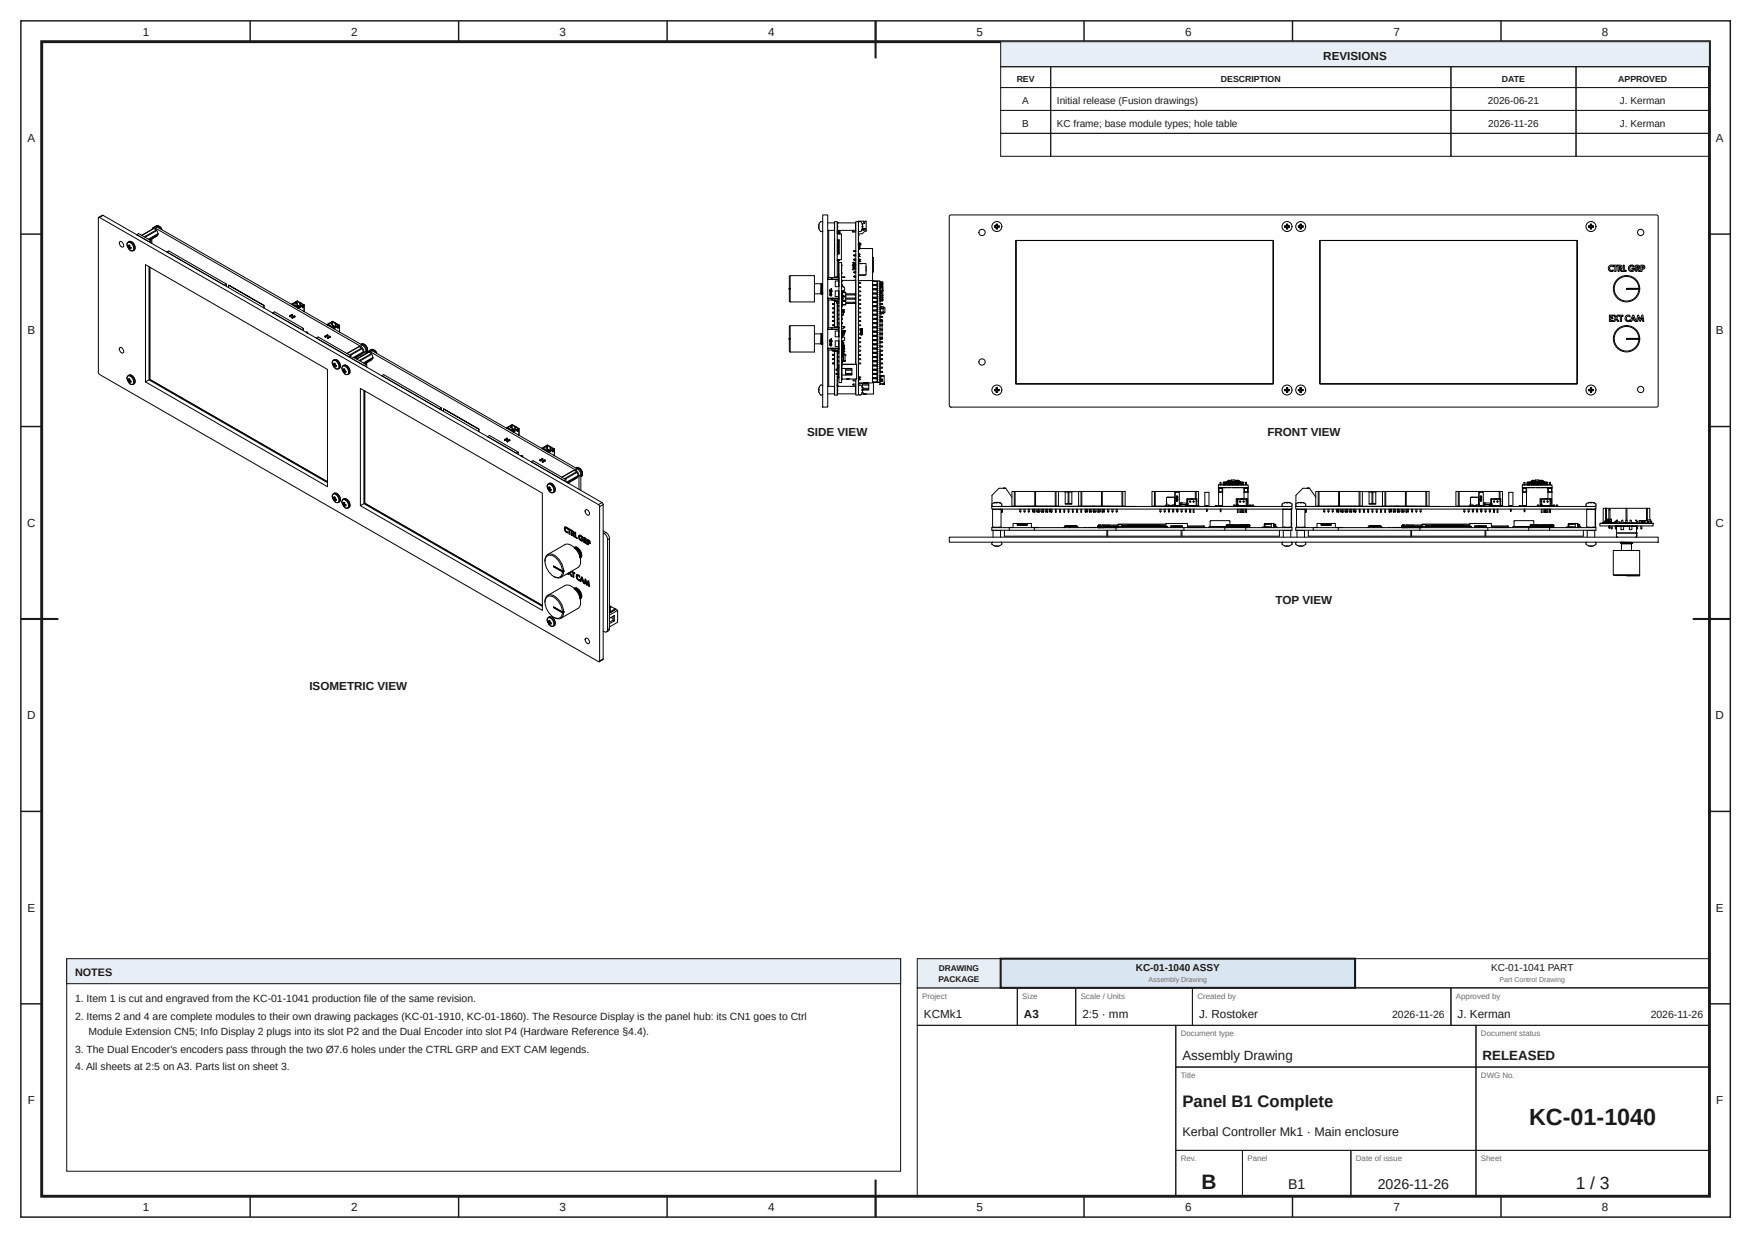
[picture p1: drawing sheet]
<svg xmlns="http://www.w3.org/2000/svg" width="420mm" height="297mm" viewBox="0 0 420 297" stroke-linecap="round" stroke-linejoin="round" font-family="sans-serif">
<defs><g id="words">
<text font-size="5.6" fill="#1a1a1a" x="366.7" y="270">KC-01-1040</text>
<text font-size="5" fill="#1a1a1a" x="288.2" y="285.2">B</text>
<text font-size="4.2" fill="#1a1a1a" x="377.9" y="285.2">1 / 3</text>
<text font-size="4" fill="#1a1a1a" x="283.6" y="265.5">Panel B1 Complete</text>
<g font-size="3.4" fill="#1a1a1a">
<text x="308.9" y="285.2">B1</text>
<text x="330.4" y="285.2">2026-11-26</text>
</g>
<g font-size="3.2" fill="#1a1a1a">
<text x="283.6" y="254.2">Assembly Drawing</text>
<text x="355.6" y="254.2">RELEASED</text>
</g>
<text font-size="3" fill="#1a1a1a" x="283.6" y="272.5">Kerbal Controller Mk1 · Main enclosure</text>
<g font-size="2.8" fill="#1a1a1a">
<text x="34.2" y="8.6">1</text>
<text x="84.2" y="8.6">2</text>
<text x="134.2" y="8.6">3</text>
<text x="184.2" y="8.6">4</text>
<text x="234.2" y="8.6">5</text>
<text x="284.2" y="8.6">6</text>
<text x="334.2" y="8.6">7</text>
<text x="384.2" y="8.6">8</text>
<text x="317.4" y="14.3">REVISIONS</text>
<text x="6.6" y="34.1">A</text>
<text x="411.6" y="34.1">A</text>
<text x="6.6" y="80.2">B</text>
<text x="411.6" y="80.2">B</text>
<text x="193.6" y="104.5">SIDE VIEW</text>
<text x="304" y="104.5">FRONT VIEW</text>
<text x="6.5" y="126.4">C</text>
<text x="411.5" y="126.4">C</text>
<text x="306" y="144.8">TOP VIEW</text>
<text x="74.2" y="165.6">ISOMETRIC VIEW</text>
<text x="6.5" y="172.6">D</text>
<text x="411.5" y="172.6">D</text>
<text x="6.6" y="218.7">E</text>
<text x="411.6" y="218.7">E</text>
<text x="221.6" y="244.2">KCMk1</text>
<text x="245.6" y="244.2">A3</text>
<text x="259.6" y="244.2">2:5 · mm</text>
<text x="287.6" y="244.2">J. Rostoker</text>
<text x="349.6" y="244.2">J. Kerman</text>
<text x="6.6" y="264.9">F</text>
<text x="411.6" y="264.9">F</text>
<text x="34.2" y="290.6">1</text>
<text x="84.2" y="290.6">2</text>
<text x="134.2" y="290.6">3</text>
<text x="184.2" y="290.6">4</text>
<text x="234.2" y="290.6">5</text>
<text x="284.2" y="290.6">6</text>
<text x="334.2" y="290.6">7</text>
<text x="384.2" y="290.6">8</text>
</g>
<text font-size="2.6" fill="#1a1a1a" x="18" y="234.2">NOTES</text>
<g font-size="2.5" fill="#1a1a1a">
<text x="18" y="240.5">1. Item 1 is cut and engraved from the KC-01-1041 production file of the same revision.</text>
<text x="18" y="244.7">2. Items 2 and 4 are complete modules to their own drawing packages (KC-01-1910, KC-01-1860). The Resource Display is the panel hub: its CN1 goes to Ctrl</text>
<text x="333.9" y="244.2">2026-11-26</text>
<text x="395.9" y="244.2">2026-11-26</text>
<text x="21.2" y="248.3">Module Extension CN5; Info Display 2 plugs into its slot P2 and the Dual Encoder into slot P4 (Hardware Reference §4.4).</text>
<text x="18" y="252.6">3. The Dual Encoder's encoders pass through the two Ø7.6 holes under the CTRL GRP and EXT CAM legends.</text>
<text x="18" y="256.8">4. All sheets at 2:5 on A3. Parts list on sheet 3.</text>
</g>
<g font-size="2.4" fill="#1a1a1a">
<text x="245.2" y="24.9">A</text>
<text x="253.5" y="24.9">Initial release (Fusion drawings)</text>
<text x="356.9" y="24.9">2026-06-21</text>
<text x="388.5" y="24.9">J. Kerman</text>
<text x="245.2" y="30.4">B</text>
<text x="253.5" y="30.4">KC frame; base module types; hole table</text>
<text x="357" y="30.4">2026-11-26</text>
<text x="388.5" y="30.4">J. Kerman</text>
<text x="272.4" y="233">KC-01-1040 ASSY</text>
<text x="357.6" y="233">KC-01-1041 PART</text>
</g>
<g font-size="2.1" fill="#1a1a1a">
<text x="243.8" y="19.6">REV</text>
<text x="292.8" y="19.6">DESCRIPTION</text>
<text x="360.2" y="19.6">DATE</text>
<text x="388.1" y="19.6">APPROVED</text>
</g>
<g font-size="2" fill="#1a1a1a">
<text x="225.2" y="233">DRAWING</text>
<text x="225.1" y="235.6">PACKAGE</text>
</g>
<g font-size="1.9" fill="#6b6b6b">
<text x="221.2" y="239.6">Project</text>
<text x="245.2" y="239.6">Size</text>
<text x="259.2" y="239.6">Scale / Units</text>
<text x="287.2" y="239.6">Created by</text>
<text x="349.2" y="239.6">Approved by</text>
<text x="283.2" y="248.6">Document type</text>
<text x="355.2" y="248.6">Document status</text>
<text x="283.2" y="258.6">Title</text>
<text x="355.2" y="258.6">DWG No.</text>
<text x="283.2" y="278.6">Rev.</text>
<text x="299.2" y="278.6">Panel</text>
<text x="325.2" y="278.6">Date of issue</text>
<text x="355.2" y="278.6">Sheet</text>
</g>
<g font-size="1.7" fill="#6b6b6b">
<text x="275.5" y="235.7">Assembly Drawing</text>
<text x="359.6" y="235.7">Part Control Drawing</text>
</g>
</g></defs>
<g fill="none" stroke="#1a1a1a" stroke-width=".35">
<path d="M5 5h410v287h-410zM60 5v5M110 5v5M160 5v5M210 5v5M260 5v5M310 5v5M360 5v5M5 56.2h5M410 56.2h5M5 102.3h5M410 102.3h5"/>
<path d="M5 148.5h5M410 148.5h5M5 194.7h5M410 194.7h5M5 240.8h5M410 240.8h5M60 287v5M110 287v5M160 287v5M210 287v5M260 287v5M310 287v5"/>
<path d="M360 287v5"/>
</g>
<path d="M10 10h400v277h-400z" fill="none" stroke="#1a1a1a" stroke-width=".7" stroke-linecap="butt"/>
<path d="M210 5v9M5 148.5h9M406 148.5h9M210 283v9" fill="none" stroke="#1a1a1a" stroke-width=".5"/>
<path d="M240 10h170v6h-170z" fill="#e8eef5"/>
<g fill="none" stroke="#1a1a1a" stroke-width=".25">
<path d="M240 10h170v6h-170zM240 16h12v5h-12zM252 16h96v5h-96zM348 16h30v5h-30zM378 16h32v5h-32zM240 21h12v5.5h-12zM240 26.5h12v5.5h-12zM240 32h12v5.5h-12zM252 21h96v5.5h-96zM252 26.5h96v5.5h-96zM252 32h96v5.5h-96zM348 21h30v5.5h-30z"/>
<path d="M348 26.5h30v5.5h-30zM348 32h30v5.5h-30zM378 21h32v5.5h-32zM378 26.5h32v5.5h-32zM378 32h32v5.5h-32zM220 237h24v9h-24zM244 237h14v9h-14zM258 237h28v9h-28zM286 237h62v9h-62zM348 237h62v9h-62zM220 246h62v41h-62zM282 246h72v10h-72z"/>
<path d="M282 256h72v20h-72zM354 246h56v10h-56zM354 256h56v20h-56zM282 276h16v11h-16zM298 276h26v11h-26zM324 276h30v11h-30zM354 276h56v11h-56z"/>
</g>
<path d="M220 230h20v7h-20z" fill="#e8eef5"/>
<path d="M220 230h20v7h-20z" fill="none" stroke="#1a1a1a" stroke-width=".25"/>
<path d="M240 230h85v7h-85z" fill="#d9e6f2"/>
<path d="M240 230h85v7h-85z" fill="none" stroke="#1a1a1a" stroke-width=".5"/>
<path d="M16 230h200v51h-200zM325 230h85v7h-85z" fill="none" stroke="#1a1a1a" stroke-width=".25"/>
<g fill="none" stroke="#000" stroke-width=".24">
<path d="M23.9 52.2l-.3 .1v37.1l.2 .4 119.8 69 .2-.2M23.9 52.2l119.6 68.9M24.7 51.7l-1 .4M24.7 51.7l-.8 .5M24.7 51.7l119.7 68.9M28.7 58a.76 .76 0 0 1 .8 .4 .76 .76 0 0 1-.1 .9l-.6-.5zM30.5 58.8a.6 .6 0 0 1 .4-.7 .6 .6 0 0 1 .7 .4l.5 .9a.54 .54 0 0 1-.2 .7 .54 .54 0 0 1-.7-.1M30.5 58.8l.2 .7 .5 .5M30.6 59.2l.2 .2M30.8 58.1l-.4 .7M30.8 58.1a1.38 1.38 0 0 1 1.2 2M30.8 59.1l-.2-.2v.3"/>
<path d="M30.8 59.4l.1 .1M30.9 59.5v.2M30.9 59l-.1 .1M30.9 58h.7l.6 .7 .2 .9-.4 .5M30.9 58l-.1 .1M30.9 58a1.38 1.38 0 0 1 1.2 2M31.1 59.1l-.3 .2M31.1 59.6v.2l-.2-.1M31.1 59.6l.2-.2-.4 .3M31.1 59l-.5 .2M31.1 59.3l-.3 .1M31.1 59l-.3 .1"/>
<path d="M31.1 58.9l-.3 .1M31.1 59.2l.3 .2M31.1 58.9l-.2-.1v.2M31.1 58.9v.3M31.2 59.6l.2-.2v.2h-.3M31.2 59.3l-.4 .2M32.8 56.3l3 1.7M32.8 56.3l.5-.3 2.9 1.8v.5M36.2 57.8l-.4 .2M36.4 57.3v1.1M36.9 54.8l-2.9 1.7 2.8-1.7 .7 .4 .4 .9M37.2 54.4a.87 .87 0 0 1 1.2 .4"/>
<path d="M37.3 54.7l-.6-.1-.3 .4M37.5 55.2l-2.9 1.6M37.6 54.2l.7 .2M37.6 54.2l-.4 .2M37.6 54.2l.6 .1 .6 .8-.5-.7 .5 .7M37.6 55.3l-2.8 1.6M37.7 54.5l-.4 .2 49.2 28.4M37.7 54.5l32.2 18.5M37.7 54.5l-.4-.2-.7 .4M37.9 56.2l-.3 .5-1.6 .9 1.6-1M37.9 56.1v.1M37.9 56.1l-2.3 1.3"/>
<path d="M37.9 56.2l-2.2 1.3M196.4 53.8h.1M196.4 54.9v.1M196.4 53.8v1.1M196.4 54.9l.4 .6M196.9 53.2h.2M196.9 53.2l-.5 .6M197.2 53.2l.1 .1M197.3 51.6h1.2v46.1h-1.2zM197.3 55.4l-.2 .2-.3-.1M198.5 53.5h1.6M198.5 55.3h1.6"/>
<path d="M198.8 55.3v11.3M200.1 57.4l.1 .7M200.1 58.4l.1 .7M200.1 59.4l.1 .7M200.1 57.4h.1M200.1 58.4h.1M200.1 59.4h.1M200.1 55.4h.1M200.1 53.4h.1M200.8 57.4v.7M200.8 58.4v.7M200.8 59.4v.7"/>
<path d="M200.8 53.4l.1 2.7M200.9 55.4l-.1 .7h1v6.2h-1M200.9 55.3h4.3M200.9 55.2v.1M200.9 53.5v1.8M200.9 53.5h.1M200.9 53.5h4.3M201 58.6h.1M201 59v.1M201 59.9h.2M201 56.1v-.5h.2v.5M201 59.4v.1"/>
<path d="M201 58.6l.1 .1M201 59l.1 .1M201 59.9h.1M201 53.5h.1M201.1 59.8v.1M201.1 57.8h.1M201.1 59.4h.1M201.1 57.7h.2M201.1 58.7h.1M201.1 58.1h.1M201.1 59.1h.1M201.1 57.8v.1"/>
<path d="M201.1 59.4l-.1 .1M201.1 59.8l.1 .1M201.1 58.6l.1 .1M201.1 58.1v.2M201.1 59l.1 .1M201.2 57.8l-.1 .1M201.2 59.4l-.1 .1M201.2 58.1l-.1 .2M201.2 55.6h.1M201.2 55.6l.1 .5v-.5M201.3 57.6l-.2-.1v.5h-.1l.1 .1-.1 .3 .1 2.5h-.2v-3.4h.4v3.4h-.4M201.5 55.3v.8"/>
<path d="M204.5 55.5v.2h.8M205.2 53.5v1.8M205.2 53.5h.1M205.3 55.5h-.8M205.3 55.2l-.1 .1M205.8 53.1h1.3l.1 .5h.2M205.8 53.1h.1M205.8 53.1v.1M205.9 58.2l.2 .1M205.9 56.4h.1M205.9 58.9h.1M205.9 58.4h.1"/>
<path d="M205.9 58.3h.1M205.9 58.8h.1M205.9 53.2v.2M205.9 59h.1M205.9 59.6h.1M205.9 58.1h.1M205.9 55.3l.2 .2 .3 .1M205.9 58.4h.2M205.9 58.3l.2 .1M205.9 59.8v.3M206 58.2v.1M206 59.7h.1"/>
<path d="M206.1 58.5h.1M206.1 59.6h.1M206.1 58.5h-.2M206.1 59.7l-.2 .1M206.1 59.7h.1M206.1 58.5v1.1M206.1 58.4v.1M206.1 59.6v.1M206.1 58.3v.2M206.1 58.3h.1M206.1 59.7l-.1 .2M206.2 58.4h.1"/>
<path d="M206.2 58.3h.1M206.2 58.4h-.1M206.2 58.3v.2M206.2 59.7h-.1M206.2 58.5l.1 1.1M206.3 58.7h.1M206.3 59.6h3v7.7M206.3 59.6h-.1M206.4 53.2h.1M206.4 53.2h-.3l-.2 .2M206.5 55.5h-.1M206.5 53.2l.3 .5"/>
<path d="M206.7 55.1l.2 .1h-.2M206.8 55h.1M206.8 53.7h.1M206.8 54.3v.1M206.8 54.5h.1M206.8 54.4h.1M206.8 54.3h.1M206.8 53.7v.2M206.8 55l-.3 .5M206.8 54h.1M206.8 54.8v.2M206.8 54.7v.1"/>
<path d="M206.8 54v.3M206.9 54.6l-.1 .1M207 54.8l.3 .1-.1 .3h-.2zM207 54.8l.2 .2v.1zM207.4 53.1v.5M207.4 53.1h.4v2.3l-.4 .1-.6 .6h-.9M207.5 54.8l.2 .4h-.4zM207.5 54.8l.1 .2h-.2zM227.7 51.7l.3-.1h169.4l.3 .3v45.4l-.3 .4h-169.4l-.3-.4zM238.5 54.2v.3M238.5 54.2l.2 .1M238.5 54.2l.3 .1"/>
<path d="M238.7 54.4l.2 .1v.4M238.7 54.4l-.2 .1M238.7 54.3v.1M238.8 54.4l-.3 .1M238.8 54.5h.1M238.9 54.2h.1M238.9 54.2h-.1M238.9 54.5v.4M238.9 54.7h.3M238.9 54.1h.1M238.9 53.8v.4l-.2 .1M238.9 54.5v.1"/>
<path d="M238.9 54.9h.3M238.9 53.8h.3M238.9 53.8v.3M238.9 54.1v.1M239 54h.2M239.2 54.1l.1 .1M239.2 53.8v.3M239.2 53.8v.3l.2 .1M239.2 54.5l.1 .1M239.4 54.3h.1M239.4 54.4h.1M239.4 54.5l-.2 .2v.2"/>
<path d="M239.4 54.2h-.2M239.4 54.5l-.2 .4M239.4 54.2h.2l.1 .1-.1 .2h-.2M239.4 54.4l.2 .1M239.4 54.3v.1M239.6 54.2l-.2 .1M243.6 57.7h61.8v34.4h-61.8zM243.7 57.7h61.7v34.4h-61.7zM308.1 54.2v.3M308.1 54.2l.2 .1M308.1 54.5h.3M308.3 54.4l.2 .1v.4"/>
<path d="M308.3 54.4l-.2 .1M308.3 54.3v.1M308.4 54.2v.1M308.4 54.2h-.3M308.4 54.5h.1M308.4 54.4v.1M308.5 54.2h.1M308.5 54.2h-.1M308.5 54.5l.1 .4M308.5 54.7h.3M308.5 53.8v.4l-.2 .1M308.5 54.9h.3"/>
<path d="M308.5 53.8h.3M308.5 54.5v.1M308.6 53.8l-.1 .3M308.6 54.1l-.1 .1M308.6 54h.2M308.8 54.1l.2 .1M308.8 53.8v.3M308.8 53.8l.1 .4M308.9 54.5l-.1 .4M309 54.3h.1M309 54.4h.1M309 54.2h.2"/>
<path d="M309 54.5h-.2v.4M309 54.2h-.2M309 54.5h-.2M309 54.3v.1M309.1 54.3l.1-.1 .1 .1-.1 .2-.1-.1M309.2 54.5h-.2M311.4 54.2v.3M311.4 54.2l.2 .1M311.4 54.5h.3M311.6 54.4l.2 .1v.4h.3l.1-.4M311.6 54.4l-.2 .1M311.6 54.3v.1"/>
<path d="M311.7 54.2v.1M311.7 54.2h-.3M311.7 54.5h.1M311.7 54.4v.1M311.8 54.2h.1M311.8 54.2h-.1M311.8 54.5v.4M311.8 54.7h.3M311.8 54.1v.1M311.8 54.5v.1M311.8 53.8v.3M311.9 54l-.1-.2h.3v.3"/>
<path d="M311.9 54l-.1 .2-.2 .1M311.9 54h.1M312.1 54.1l.1 .1M312.1 54.5l.1 .1M312.1 53.8v.3M312.2 54.2h.1M312.3 54.3h.1M312.3 54.4h.1M312.3 54.2h.2M312.3 54.5h-.2v.4M312.3 54.2h-.2M312.3 54.5h-.1"/>
<path d="M312.3 54.3v.1M312.3 54.4l.2 .1M312.5 54.5h-.2M312.5 54.2v.3M312.5 54.2l-.2 .1M316.5 57.7h61.8v34.4h-61.8zM316.6 57.7h61.7v34.4h-61.7zM381 54.2v.3M381 54.2l.2 .1M381 54.5h.3M381.2 54.4l.2 .1v.4h.3M381.2 54.4l-.2 .1"/>
<path d="M381.2 54.3v.1M381.3 54.2v.1M381.3 54.2h-.3M381.3 54.5h.1M381.3 54.4v.1M381.4 54.2h.1M381.4 54.2h-.1M381.4 54.5v.1M381.4 54.6l.1 .3M381.5 53.8l-.1 .3M381.5 54.1l-.1 .1M381.5 54l-.3 .3"/>
<path d="M381.5 54.7h-.1M381.5 54h.2M381.7 54.1l.1 .1M381.7 53.8v.3M381.7 54.5l.1 .1M381.7 53.8h-.3l.1 .2M381.7 54.6v.3M381.7 54.7h-.2M381.8 54.5l-.1 .1M381.8 54.2h.1M381.9 54.5l-.2 .2v.2M381.9 54.2h-.2"/>
<path d="M381.9 54.3h.1M381.9 54.4h.1M381.9 54.5h-.1M381.9 54.2h.2M381.9 54.4l.2 .1M381.9 54.3v.1M382.1 54.2l-.2 .1M382.1 54.5h-.2M382.1 54.2v.3M31.2 60l.3 .2 .5-.1M35.7 64v27.1M35.9 64.1v26.9l42.6 24.6"/>
<path d="M40 60.5h.1M53.9 68.5l-13.9-8 .5-.3 13.8 8v.5M54.3 68.2l-.4 .2M54.8 68.4l8.5 4.9zM54.8 68.4v.6M63.3 73.3v.6M65.4 75.1l6.9 4 .5-.3M65.4 75.1l.5-.3 6.9 4v.5M69.5 75.8l.1 .2M69.5 75.9h.1M69.5 75.8l.1 .2zM69.5 75.7l.1 .1"/>
<path d="M69.5 75.8h.1M69.6 76h.1M69.6 75.8v.1M69.6 75.8v.2M69.9 73h.1M70 73h.1M70 75.5h.2l-.1 .2M70 73l.9-.5-.7 .4 1.5 .9 .8-.4-.9 .5M70 73v.1M70 76.1l.2 .2M70 76.2h.1M70.1 76.1v.2z"/>
<path d="M70.1 73v.1M70.1 76.1l.1 .1M70.1 75.4l-.6 .3M70.1 76.1h.1M70.1 73h.1M70.1 73l1.4 .9M70.1 76.3h.1M70.2 73v.2M70.2 75.5l-.6 .3M70.2 76.2v.1M70.2 76.1l-.1 .1M70.2 75.7l-.6 .3"/>
<path d="M70.5 73.4h.1M70.5 75.8l.2 .1v.1M70.6 75.7l-.5 .4M70.7 75.9l-.5 .3M70.8 76l-.6 .3M70.9 72.5h.1M71 72.5h.1M71 72.5l-1.1 .6M71 72.5v.4M71 72.9h.1M71 73.6l.1 .1M71 72.8h.1"/>
<path d="M71 72.8v.1M71 72.4v.3M71 72.7l.2 .1M71 72.4h.2M71.1 72.7l-.1 .1M71.1 72.3l.1 .1M71.1 72.3l-.1 .1M71.2 72.4v.4M71.2 72.8h-.1M71.2 72.4h.1M71.2 73.5v-.2h.3v.3M71.3 72.2l-.2 .1"/>
<path d="M71.3 73.3h.1zM71.3 72.3l-.1 1h.3M71.3 72.3l.6 .4M71.3 72.3l-.1 .1M71.3 72.2l.7 .4M71.4 73.2h.1M71.4 73.3v.3M71.5 73.9v.1M71.5 73.9h.1M71.5 73.7v-.4l.2 .1v.3M71.6 73.9v.1M71.6 73.9h.1"/>
<path d="M71.6 74l.1 .1M71.6 73.4v.3M71.6 74l6.8 3.9M71.9 73.7h-.1M71.9 72.7h.1M71.9 73.5l.1-.8v.9h-.1M71.9 73.5h.1M72 73.6h-.1M72 72.6l-.1 .1M72 72.6h.1M72.1 72.8v.7M72.1 72.8l.5 .4"/>
<path d="M72.2 72.8h-.1M72.3 72.8l.6 .3M72.3 72.8h-.2M72.3 72.7h-.1M72.4 73.3h.1M72.4 73.4h.1M72.5 73.4h.1M72.5 73.4l-.9 .6M72.5 73.4v.4M72.5 73.8h.1M72.6 73.7l.1 .1h-.1M72.6 73.7h-.1"/>
<path d="M72.6 73.6v.1M72.6 73.3v.3M72.6 73.6l.1 .1M72.6 73.3h.1M72.6 73.2l.1 .1M72.6 73.2h.1M72.7 73.3v.4M72.7 73.7h.1M72.7 73.3h.1M72.8 74.7h.1M72.9 73.2l-.2 .1M72.9 73.2v1.5"/>
<path d="M72.9 73.1v.1M72.9 73.2v1.6M73.5 79.7h.1M73.6 79.7h.1M73.6 79.7v.2M73.7 79.8h.1M73.7 79.8v.1M73.7 79.9h.1M73.8 79.8h.1M73.8 79.9h-.1M73.8 79.8l.1 .2M78.4 77.9h.1"/>
<path d="M78.5 77.9v.1M78.5 77.9h.1M78.6 77.9l1.4 .8v.1zM78.6 77.9v.2M79 78.3h.1M79.3 77.4h.1M79.4 77.4l-.9 .5M79.4 77.4l-.7 .4 1.5 .8 .7-.4M79.4 77.4l-1 .5M79.5 77.4h.1M79.5 77.4v.4M79.5 77.8h.1"/>
<path d="M79.5 78.5l.1 .1M79.5 77.7h.1M79.5 77.6l.1 .1M79.5 77.2v.4M79.5 77.2l.1 .5M79.6 77.6l-.1 .1M79.6 77.2l.2-.1 .7 .4-.7-.3M79.6 77.2l.1 .1M79.6 77.2h-.1M79.6 77.7l-.1 .1M79.7 77.7h-.1M79.7 77.3h.1"/>
<path d="M79.8 78.2h.1zM79.8 78.2h.2M79.8 77.2l-.1 .1M79.8 77.2v.9M79.9 78.1h.1M79.9 78.2v.3M79.9 78.2h.1M80 78.8v.1M80 78.8h.1M80 78.2v.3M80 78.2h-.3v.2M80 78.6v-.4l.2 .1v.3"/>
<path d="M80.1 78.8v.1M80.1 78.8h.1M80.1 78.9h.1M80.1 78.2v.4M80.1 78.9l6.8 3.9M80.3 78.5v.1M80.3 78.5h.1M80.4 77.5v.1M80.4 77.6v.8M80.4 78.4h.1M80.5 77.5h.1M80.5 77.5v1"/>
<path d="M80.5 77.5l-.1 .1M80.6 77.7v.7M80.6 77.7l.6 .3-.1 .1M80.7 77.7h-.1M80.7 77.6l.7 .4M80.7 77.6l-.1 .1M80.8 77.6l-.2 .1M80.9 78.2l-.8 .6M80.9 78.2h.1M80.9 78.2l.1 .1M81 78.3h.1M81 78.3l-.9 .6"/>
<path d="M81 78.3v.4l.2-.1h-.2M81 78.7h.1M81.1 78.2l.1 .4zM81.1 78.5v.1M81.1 78.1h.1M81.2 78.6h.1M81.2 78.2h.1M81.3 79.6h.1M81.4 78l-.3 .1M81.4 78v1.7M189.3 69.2v.2zM189.3 69.2h.3v.2h-.3z"/>
<path d="M189.3 69.4v2.8l.2 .2M189.5 66.1h5.8v6.3h-5.8M189.5 78.1h5.8v6.4h-5.8M189.5 66.1v3.1M189.5 69.4v3M189.5 78.1v3.1M189.5 66.1l-.2 .2v2.9M189.5 78.1l-.2 .2v2.9M195.3 68.1h1.6M195.3 70.5h1.6M196.9 68.1v2.4M196.9 70.5l.1 .1"/>
<path d="M197 68v2.6M197 68l-.1 .1M197 68v.1M197 68.1l-.1 2.3M197 70.6h.1M197.1 80l-.1 1.3M197.1 68l-.1 1.3M197.1 80h.1M197.1 80l-.1 .1M197.1 68h.1M197.1 68l-.1 .1M197.1 70.5v.1"/>
<path d="M197.1 70.5l.1 .1M197.2 70.6h.1M197.2 80l-.1 2.6M197.2 68l-.1 2.6M197.2 80v.1M197.2 68v.1M197.2 68.1l-.1 2.4M197.3 80l-.1 2.6M197.3 68l-.1 2.6M197.3 80h.1M197.3 80l-.1 .1M197.3 68h.1"/>
<path d="M197.3 68l-.1 .1M197.3 70v.6M197.3 70.5v.1M198.5 71.6h1v.4h-.9l-.1-.2M198.5 71.6h.1M198.6 78.6v.1M198.6 66.6v.1M198.6 66.6l-.1 .1M198.6 78.6l-.1 .1M198.6 78.6h.9v.4M198.6 66.6h.9v.4M198.8 72v6.6"/>
<path d="M199 70.6v.1M199 70.1l.2-.1zM199 69.9l.2 .1M199 69.8l.2 .1zM199 69.6l.2-.1v.1zM199 70.7l.2 .3 .2-.1M199.1 69.6h.1M199.1 69.6l-.1 .2h.2M199.1 70.4l.3-.1 .1 .1M199.2 70.4l-.2 .2M199.2 70h.1M199.2 69.7v.1"/>
<path d="M199.2 69.7h.1M199.2 69.7h-.1h.1M199.3 70l.2 .1zM199.3 69.6l.2 .1zM199.3 69.3h.2v.1zM199.3 69.3h.1M199.3 69.7l.2 .1zM199.3 69.5l.1 .1M199.3 69.9h.1M199.4 69.9h.1M199.4 69.4v.1M199.4 70h.1"/>
<path d="M199.4 69.4l-.1 .2h.2M199.5 70.8h.1M199.4 69.4h.1M199.4 69.9v.1M199.4 69.5h-.1M199.4 69.5v.1M199.4 69.8h.1M199.4 70h-.1M199.4 69.5l.1 .1M199.4 69.8l.1 .1M199.5 70.4l-.3-.1-.1 .3 .1 .3h.2l-.2-.4 .3 .2-.1 .3M199.5 79v-.4h1.6v.4"/>
<path d="M199.5 71.6h1.6v.4h-1.6zM199.5 67v-.4h1.6v.4M199.5 71.6h.1M199.5 69.8h.1M199.6 72l.2 .1M199.8 74.8l-.2 .1 .2 .2M199.8 72l.3 .1M199.8 75.9h-.2l.2 .2M199.8 72.8l-.2 .1 .2 .2M199.8 73.8l-.2 .1 .2 .2M199.8 77.9h-.2l.2 .3M199.8 76.9h-.2l.2 .2"/>
<path d="M199.8 75.1h.3M199.8 78.2h.3M199.8 76.1h.3M199.8 73.1h.3M199.8 74.1h.3M199.8 77.1h.3M200.1 74.8h-.3v.3M200.1 60.4l.1 .7M200.1 72.6l.1 .7M200.1 73.6l.1 .7M200.1 74.6l.1 .7M200.1 75.7l.1 .6"/>
<path d="M200.1 76.7l.1 .6M200.1 77.7l.1 .7M200.1 75.9h-.3v.2M200.1 72.8h-.3v.3M200.1 73.8h-.3v.3M200.1 77.9h-.3v.3M200.1 76.9h-.3v.2M200.1 73.6h.1M200.1 74.6h.1M200.1 75.7h.1M200.1 76.7h.1M200.1 77.7h.1"/>
<path d="M200.1 60.4h.1M200.1 72.6h.1M200.2 72.3l-.1-.3 .1 6.6M200.3 72l.2 .3h.7M200.4 66.6h.1M200.4 72v.2M200.4 78.6h.1M200.4 72.2h.8M200.4 78.5h.8M200.4 66.5h.8M200.5 78.5l-.1 .1M200.5 66.5l-.1 .1"/>
<path d="M200.8 66.4v-13.2h-.6v13.4M200.8 60.4v.7M200.8 62.4h.1M200.8 73.3h.4M200.8 74.3h.4M200.8 73.6h.4M200.8 75.3h.4M200.8 74.6h.4M200.8 76.3h.4M200.8 75.7h.4M200.8 77.3h.4M200.8 76.7h.4"/>
<path d="M200.8 78.4h.4M200.8 77.7h.4M200.8 66.5v.1M200.8 72v.2M200.8 72.3v6.1M200.8 78.5v.1M200.8 66.4h.4M200.8 62.4l.2-.1 .1 .5M200.8 62.4l.2 .2-.2-.1M200.9 78.5h.1M200.9 72v.2M200.9 72.3v.2"/>
<path d="M200.9 72.8v5.6M200.9 78.5v.1M200.9 72.4h.3M200.9 73.5h.3M200.9 74.5h.3M200.9 75.5h.3M200.9 76.5h.3M200.9 77.5h.3M201 72.2v.1M201 62.8v.6l.1-.6M201 71.6h.1M201 63.4v3"/>
<path d="M201 67h.1M201 67.4l.1 .1M201 79h.1M201 79.4l.1 .1M201.1 66.4v.1M201.1 78.4v.1M201.1 60.2v.1M201.1 60.6v.1M201.1 60.9h.2M201.1 60.8h.2M201.1 60.3h.1M201.1 60.7h.1"/>
<path d="M201.1 79h-2.6h2.6v.4h-.8v1.4h.9M201.1 71.1l-.1 .1M201.1 67h-2.6h2.6v.4h-.8v1.4h.9M201.1 67.4h.1M201.1 68.2h.1M201.1 67.5h.1M201.1 68.4h.1M201.1 68.5h.1M201.1 70.2h.1M201.1 70.4h.1M201.1 71.2h.1M201.1 71.4h.1"/>
<path d="M201.1 78.7h.1M201.1 79.5h.1M201.1 79.7h.1M201.1 62.3v.5M201.1 63.4v3M201.1 67.4v1.4M201.1 69.8v1.4M201.1 66.9h.1M201.1 62.5h.1M201.1 71.5h.1M201.1 71.8h.1M201.1 70.5h.1"/>
<path d="M201.1 70.8h.1M201.1 60.2l.1 .1M201.1 60.6l.1 .1M201.2 62.3v.2l.1-.2M201.2 65.7v.3M201.2 66.6v2.2M201.2 69.8v2.2M201.2 77.7v.3M201.2 78.6v2.2M201.2 72.5l-.6 .1v.2h.6M201.2 78.4h-.7l-.2 .2M201.2 69.8h-.9v1.4h.8v.4h-2.6"/>
<path d="M201.2 66.4h-.7l-.2 .2M201.2 63h.6v28.8h-.6zM201.2 79.4l-.1 1.4M201.8 68.2h.1M201.8 67.5h.1M201.8 68.4h.1M201.8 68.5h.1M201.8 70.2h.1M201.8 70.4h.1M201.8 71.2h.1M201.8 71.4h.1M201.8 72.4h.1"/>
<path d="M201.8 73.3h.1M201.8 73.5h.1M201.8 74.3h.1M201.8 73.6h.1M201.8 76.3h.1M201.8 76.5h.1M201.8 77.3h.1M201.8 76.7h.1M201.8 77.5h.1M201.8 77.7h.1M201.8 79.7h.1M201.8 65.5h.1"/>
<path d="M201.8 63.6h.1M201.8 71.4l.2 .1M201.8 71.7l.2 .1M201.8 71.1h.1M201.8 70.9h.1M201.8 70.8h.2l-.2 .1M201.8 67.5h.2l-.2-.2h3.5l-.1 20.1 .1-34.2h.6v41.6h-.6v-3.9M201.8 71.5h.2v.3h-.2zM201.8 70.8h.2v.4h-.2zM201.8 79.5h.6M201.8 79.5h.1M201.8 80h.1"/>
<path d="M201.8 79.4h.6v.7l-.5 .1M201.8 79.9h.1M201.8 78.3h.6v.5h-.6M201.8 79.3l.1 .1M201.8 79.6h.1M201.8 79.8h.1M201.8 72v.2h1v-.2M201.8 72.5h.1M201.8 72.2h1l-.2 .1M201.8 73v.2h1v-.2M201.8 72.8h.1M201.8 70.5h.1"/>
<path d="M201.8 70.1l1 .1zM201.8 70.8h.1M201.8 74.7h.1M201.8 72.3v8.9M201.8 75.6h.1M201.8 63.6v2.1M201.8 67.1v1.7h.3M201.8 72.2h.8M201.8 71.2h.2M201.8 74.4h.1M201.8 66.4h.8l-.8 .1M201.9 80h.1"/>
<path d="M201.9 80h.5M201.9 71.7h.1M201.9 71.6h.1M201.9 79.3h.6v1.2h-.6M201.9 74.3l-.1 .2h.4v1.2h-.3M202 71.6h-.1M202 71.5h-.2M202 71.5h.1M202 71.1h.1M202 70.9h.1M202 71.1l-.2 .1M202 71.5v.3"/>
<path d="M202 70.9v.2M202 70.8v.3M202 67.3l-.1 .2M202 70.8v.1M202 71.1v.1M202 71.2h.1M202 71.1l.8 .1h-1M202.1 74.3h.1M202.1 74.3v.2M202.1 74.3h-.2M202.1 69.8h-.3v2.4M202.1 68.8h.1"/>
<path d="M202.1 68.8l.4 .1M202.2 69.8h-.1M202.2 70.1h.1M202.2 74.3h.1M202.2 74.8h.1M202.2 74.7h.1M202.2 74.6h.1M202.2 74.9h.1M202.2 75h.1M202.2 74.6v.4M202.2 74.7v.1M202.2 74.3l.1 1.1"/>
<path d="M202.2 70.1h-.1M202.3 74.3v.1M202.3 75.4h-.1M202.3 70.1h.1M202.3 79.5h.1M202.3 80h.1M202.4 79.5h.1M202.4 80h.1M202.4 79.9h.1M202.4 69.7l-.3 .1M202.4 78.4h.2l-.2 .1M202.4 70.1h.1"/>
<path d="M202.4 70.1h.3M202.5 79.4h.1M202.5 79.5h.1M202.5 79.6h.1M202.5 68.9v.1M202.5 66.4v.1M202.5 70.1h.1M202.5 72.2v.1M202.5 78.4v.1M202.5 79.4v.3M202.5 69a.46 .46 0 0 1-.1 .7M202.6 72.2l-.8 .1"/>
<path d="M202.6 70.1h.1M202.8 71.2v.8h-1l.2-.2M202.8 71.5h2.3v.3h-2.3M202.8 72.3v.7h-1v-.7M202.8 72.5h2.3v.3h-2.3M202.8 70.2v.8h-.8M202.8 71v.1h-.8M202.8 70.5h2.3v.3h-2.3M204.7 62.9l-.1 .1 .1 .2M204.7 63.9l-.1 .1 .1 .2M204.7 60.3h.3M204.7 66.4l.3 .1"/>
<path d="M204.7 61.3l.6 .1M204.7 62.3l.3 .1M204.7 63.3l.3 .1M204.7 65.4l.3 .1M205 60.3h.3M205 62.4h.3M205 66.5h.3M205 65.5h.3M205 63.4h.3M205.1 71.5h.1M205.1 72.5l.1 .1M205.1 70.5h.1"/>
<path d="M205.2 71.7l-.1 .1M205.2 72.8h-.1M205.2 70.7l-.1 .1M205.3 62.9h-.6v.3h.1M205.3 63.9h-.6v.3h.1M205.3 67.2l-.5 .1M205.3 61.1l-.6 .1 .6 .2M205.3 66.2l-.6 .1 .3 .2M205.3 60.1l-.6 .1 .3 .1M205.3 65.2l-.6 .1 .3 .2M205.3 64.2h-.6l.6 .2h-.6M205.3 63.1l-.6 .1 .3 .2"/>
<path d="M205.3 62.1l-.6 .1 .3 .2M205.3 63.5h-.9v.2h.9M205.3 64.5h-.9v.2h.9M205.9 61.5h.2M205.9 61.5h.1M205.9 60.9l.2 .1M205.9 61h.1M205.9 60.9h.2v.7h-.2zM205.9 77.9l.5 .1-.5 .2M205.9 78.9l.5 .1-.5 .2M205.9 79.9l.5 .1-.5 .2M205.9 76.9l.5 .1-.5 .1"/>
<path d="M205.9 75.9h.5l-.5 .2M205.9 74.8l.5 .1-.5 .2M205.9 73.8l.5 .1-.5 .2M205.9 72.8l.5 .1-.5 .2M205.9 71.8l.5 .1-.5 .2M205.9 70.8l.5 .1-.5 .1M205.9 69.8l.5 .1-.5 .1M205.9 68.8h.5l-.5 .2M205.9 67.7l.5 .1-.5 .2M205.9 62.3h.1M205.9 62.7h.1M205.9 62.8h.1"/>
<path d="M205.9 67.3h3.4v24.6h-3.4M205.9 63.2h1.8v2.7h-1.7M205.9 63.4v2.1M205.9 65.7v.2M205.9 62.1l.3 .2M205.9 62.8h.3M205.9 63.7h.1M205.9 63.5h.1M205.9 64.7h.1M205.9 64.5h.1M205.9 62.2h.3M205.9 62.7h.3"/>
<path d="M206.1 61.5h.1M206.1 61.5l-.2 .1M206.1 61.5v-.5v.5M206.1 61h-.2M206.1 61h.1M206.2 62.3v.4M206.2 62.3h.1M206.2 62.7h.1M206.2 62.8h.1M206.2 62.7v.1M206.3 63.2h.2M206.3 63.2h.1"/>
<path d="M206.4 63.2h.1M206.5 78.8l.4 .1h-.4v.1zM206.5 79.4h.4v.2l-.1-.1-.1 .1-.2-.1v.1zM206.5 79.7h.4l-.1 .3h-.3zM206.5 79.1h.3v.2l-.1-.2-.2 .2zM206.5 79.8h.3v.1l-.2 .1zM206.5 63.2h.1M207.6 65.9v.2h-1.7M207.7 64.6v.4M207.7 64v.4M209.3 61.8h.2v3.5h-.2M209.3 61.7l.2 .1"/>
<path d="M209.3 78.5h.1M209.3 69.2v.1M209.3 70.3h.1M209.3 71.3h.1M209.3 74.3v.1M209.3 79.4h.1M209.3 72.3h.1M209.3 73.3h.1M209.3 75.3v.1M209.3 76.4h.1M209.3 77.4h.1M209.3 78.4h.1"/>
<path d="M209.3 74.6l.9-.1 .2 .2v.6l-.2 .2M209.3 75.4l.9 .1M209.3 68.5l.9-.1 .2 .2v.6l-.2 .2M209.3 69.3l.9 .1M209.3 77.4l.9 .1M209.3 71.3l.9 .1M209.3 76.4l.9 .1M209.3 70.3l.9 .1M209.3 78.5l.1 .1M209.3 68.5h.1M209.3 76.6h.1M209.3 71.5v.1"/>
<path d="M209.3 72.6h.1M209.3 69.5h.1M209.3 79.7h.1M209.3 74.6h.1M209.3 67.5h.1M209.3 77.6v.1M209.3 75.6h.1M209.3 70.5h.1M209.3 78.6v.1M209.3 73.6h.1M209.3 75.6h1M209.3 70.5l1 .1"/>
<path d="M209.3 76.6h1M209.3 71.5l1 .1M209.3 69.5h1M209.3 68.5h1M209.3 74.6h1M209.3 77.6l1 .1M209.4 75.4h.9M209.4 77.4h.9M209.4 78.4h.9M209.4 76.4h.9M209.4 77.4h-.1M209.4 79.4h-.1"/>
<path d="M209.4 74.3h-.1M209.4 76.4h-.1M209.4 78.4h-.1M209.4 75.3l-.1 .1M209.4 78.6l.9 .1h-1M209.4 72.5l.9 .1h-1zM209.4 79.6l.9 .1h-1zM209.4 73.5l.9 .1h-1zM209.4 67.4l.9 .1h-1zM209.4 78.6l-.1 .1M210.2 76.5l.2 .2v.6l-.2 .2M210.2 77.5l.2 .2v.7l-.2 .2-.9-.2"/>
<path d="M210.2 71.4l.2 .2M210.2 75.5l.2 .2v.6l-.2 .2M210.2 71.4l-.9 .1M210.2 75.5l-.9 .1M210.2 76.5l-.9 .1M210.2 77.5l-.9 .1M210.2 70.4l.2 .2M210.2 70.4l-.9 .1M210.2 69.4l.2 .2M210.2 69.4l-.9 .1M210.2 78.5v.1M210.2 79.5v.1"/>
<path d="M210.3 67.5v.7h-1M210.3 69.3h-1M210.3 71.3h-1M210.3 78.7l.1 .7h-1M210.3 79.4l-.1 .2-.9-.2M210.3 72.6v.7h-1M210.3 73.3l-.1 .2-.9-.2M210.3 72.3h-1M210.3 70.3h-1M210.3 79.7l.1 .7h-1.1M210.3 73.6v.7h-.9M210.3 74.3l-.1 .2-.9-.1"/>
<path d="M210.3 68.2l-.1 .2-.9-.1M210.4 79.8h.1M210.4 79.3h.1M210.4 78.8h.1M210.4 78.3h.1M210.4 77.8h.1M210.4 77.3h.1M210.4 76.8h.1M210.4 76.3h.1M210.4 75.7h.1M210.4 75.3h.1M210.4 74.7h.1"/>
<path d="M210.4 74.2h.1M210.4 73.7h.1M210.4 73.2h.1M210.4 72.7h.1M210.4 72.2h.1M210.4 71.7h.1M210.4 71.2h.1M210.4 70.7h.1M210.4 70.2h.1M210.4 69.6h.1M210.4 69.2h.1M210.4 68.6h.1"/>
<path d="M210.4 68.1h.1M210.4 67.6h.1M210.4 70.6v.6l-.2 .2M210.4 71.6v.6l-.2 .3-.9-.2M210.4 69.6v.6l-.2 .2M210.4 67.4h.7v24.4h-.7zM211.1 79.8v.5M211.1 78.8v.5M211.1 77.8v.5M211.1 76.8v.5M211.1 75.7v.6M211.1 74.7v.6"/>
<path d="M211.1 73.7v.5M211.1 72.7v.5M211.1 71.7v.5M211.1 70.7v.5M211.1 69.6v.6M211.1 68.6v.6M211.1 67.6v.5M211.1 72.2v-.1l.1 .1M211.1 67.6h.1M211.1 76.6h.5v.3h-.5M211.1 71.6h.1M211.1 71.4h.1"/>
<path d="M211.1 68l.1 .1M211.1 70.7h.1M211.1 71.5v-.2l.6 .1v.3h-.6M211.1 75.1h.4M211.1 73.1h.4M211.1 74.9h.4M211.1 77.2h.4M211.1 70.7l.6 .1M211.1 71.1h.4M211.1 79.2h.4M211.1 72.8h.4M211.1 78.2h.4"/>
<path d="M211.1 72.1h.4M211.1 75.9h.4M211.1 76.1h.4M211.1 69.2v.6h.4M211.1 79.9h.4M211.1 73.9h.4M211.1 67.8h.4M211.1 67.6h.6v3.7M211.1 70l.1 .8M211.1 68.3v.5M211.1 71.3h.1M211.1 69.3v.5"/>
<path d="M211.1 69.2v-.2h.4l.1 .6M211.1 68.2v.1M211.1 68.2v.6h.5l-.1-.2M211.2 73.9v-.3h.8v.5h-.2l.2 1.2h-.8v-.2M211.2 69.2h-.1M211.2 69v.2M211.2 74.1v.8M211.2 75.3h.1zM211.2 73.6l.1-.1zM211.2 69.2l-.1 .1M211.2 68.2h-.1M211.2 73.5v.1"/>
<path d="M211.2 68.1h.1M211.2 71.7v.1M211.2 68.6h.3M211.3 70.4h.2zM211.3 68.6l.2 .1M211.3 71.7v.1M211.3 70l-.1 .4M211.3 68.3v.3M211.3 70.1v.3M211.4 70l.1 .4M211.5 68.3h-.3v.3M211.5 70.1h-.3v.3"/>
<path d="M211.5 68.2v.5M211.5 68.5v.1M211.5 74.9h.2l-.2 .2zM211.5 76.9l.2 .1-.2 .2zM211.5 78.9l.2 .1-.2 .2zM211.5 72.8l.2 .1-.2 .2zM211.5 77.9l.2 .1-.2 .2zM211.5 75.9h.2l-.2 .2zM211.5 69.8l.2 .1-.2 .1zM211.5 79.9v.3h-.4M211.5 79.9l.2 .1-.2 .2M211.5 73.9v.2h-.4"/>
<path d="M211.5 73.9h.2l-.2 .2M211.5 67.8v.2h-.4M211.5 67.8h.2l-.2 .2M211.5 70h-.4v.8M211.6 69.2v.5M211.6 77.1v.8h-.5M211.6 78.2v.7h-.5M211.6 79.2v.7M211.6 68.5v.1M211.6 68.2h-.3l-.1 .4M211.6 68.6l.1 .1M211.6 69.7h.1"/>
<path d="M211.6 69.2v.4M211.6 70.8h.1M211.6 71.3h.1M211.6 68.7l.1 .2M211.6 69l.1 .2M211.7 68.7v.7M211.7 70.8l-.2 .3v-.3l.2 .1M211.7 68v.3M211.7 68.4v.3M211.7 71.3v.1M211.7 68.8h-.2v.2l.2-.1M211.7 68.3l-.2 .2"/>
<path d="M211.7 71h.1M211.7 68.3l-.1 .3M211.7 71.9l-.2-.1v.3l.2-.1M211.7 68l-.1 .2M211.7 71.3v.2M211.7 71.5v.7h-.5v-.1M211.7 71.7v.5M211.7 69.4h.1M211.7 71.3h-.6v.5h.4M211.7 72v.1M212 73.8l.2 .1v1l-.2 .1M386 75.6h.8v.3h-.5v.3h.5v.3h-.5v.4h.5v.2h-.8z"/>
<path d="M386 63.8l.3-.2 .6 .1v.3l-.5-.1-.4 .4 .2 .5 .5 .1 .2-.2v.4h-.6l-.4-.2-.2-.7zM387 63.6h.9v.3h-.3v1.2h-.3v-1.2h-.3zM387 75.6h.3l.3 .5 .3-.5h.3l-.4 .7 .5 .8h-.4l-.3-.5-.3 .5h-.4l.5-.8zM388.3 75.6h1v.3h-.4v1.2h-.3v-1.2h-.3zM388.3 63.8l.4 .2-.1 .3h-.3zM388.7 64.5l.3-.3v-.4l-1-.2v1.5h.3v-.6l.5 .6h.3l-.4-.6M389.3 63.6h.3v1.3h.4v.2h-.7zM390 75.8l.4-.2 .5 .1v.3l-.5-.1-.3 .4 .1 .5 .5 .1 .2-.2v.4l-.5 .1-.4-.3-.3-.5zM390.1 69.2h3.2v.2h-3.2zM390.8 63.8l.4-.2 .7 .2 .1 .1-.2 .2-.6-.2-.3 .4v.4l.3 .2 .6-.3h-.4v-.3h.7l-.2 .7-.7 .2-.4-.3-.2-.6zM391.6 75.6h.2l.7 1.5h-.3l-.2-.3h-.6l-.1 .3h-.4zM391.7 76l.2 .6h-.4z"/>
<path d="M392.6 63.8l.3 .1v.4h-.3zM392.8 75.6h.2l.4 1 .4-1h.2l.3 1.5h-.3l-.2-.9-.4 .9-.5-.9-.1 .9h-.3zM392.9 64.5l.5 .6h-.4l-.4-.6v.6h-.3v-1.5h.7l.2 .2 .1 .4-.4 .3M393.1 69.2a2.95 2.95 0 0 0-4.5-2.5 2.95 2.95 0 0 0 0 5.1 2.95 2.95 0 0 0 4.5-2.4M393.3 69.2a3.2 3.2 0 0 0-4.8-2.7 3.2 3.2 0 0 0 0 5.5 3.2 3.2 0 0 0 4.8-2.6M393.8 63.9l.4 .1-.1 .3h-.3zM394.4 64.4l.1-.5-.2-.2-.8-.1v1.5h.3v-.5h.2M394.4 64.4l-.4 .1M28.7 83.5a.76 .76 0 0 1 .8 .3 .76 .76 0 0 1-.1 .9l-.6-.5zM30.5 90.8a.6 .6 0 0 1 .4-.7 .6 .6 0 0 1 .7 .5l.5 .9a.54 .54 0 0 1-.2 .7 .54 .54 0 0 1-.7-.1M30.5 90.8l.2 .7 .5 .6M30.8 90.1l-.4 .7"/>
<path d="M30.8 90.1a1.38 1.38 0 0 1 1.2 2.1M30.8 91.1h.1M30.8 91.1l-.2-.1v.2M30.8 91.4l.1 .1M30.8 91.1l.3-.1-.5 .2 .2 .2M30.9 91.5v.2M30.9 90.8l.2 .1M30.9 90.8v.2M30.9 90l.4-.1 .6 .3 .5 1.1v.4l-.3 .4-.4 .2-.5-.2M30.9 90l-.1 .1M30.9 90a1.38 1.38 0 0 1 1.2 2.1M31.1 91.2l-.3 .2"/>
<path d="M31.1 91.6l.2-.2-.4 .3M31.1 90.9l-.3 .2M31.1 91.6h.1M31.1 91.6v.3l-.2-.2M31.1 91.3l.3 .1v.3l-.2-.1M31.1 91v.3l-.3 .2M31.2 91.4l-.4 .2M31.4 91.5l-.2 .1M34.9 91.6l43.6 25.2v-28.2l-43.6-25.1v28.1l.8-.5 42.8 24.7M77.9 80.7l.2 .2M78 80.8h.1M78 80.7l.1 .1z"/>
<path d="M78 80.6l.1 .1M78 80.6v.1M78.1 80.8v.1M78.1 80.7h-.1M78.1 80.7v.2M78.4 80.3l.3 .1-.1 .2M78.5 81l.1 .2M78.5 81.1h.1M78.5 81l.1 .2zM78.5 81h.2M78.5 80.3l-.5 .3M78.5 81h.1"/>
<path d="M78.6 81.2h.1M78.6 80.4l-.5 .3M78.7 81v.2M78.7 81l-.1 .1M78.7 80.6l-.6 .3M79 80.7l.2 .1v.1M79.1 80.6l-.6 .4M79.2 80.7l-.5 .3M79.3 80.9l-.6 .3M79.7 87.1a.6 .6 0 0 1 .5-.7 .6 .6 0 0 1 .7 .5l.4 .9a.54 .54 0 0 1-.2 .6 .54 .54 0 0 1-.7 0M79.7 87.1l.2 .7 .5 .6M79.9 87.5l.1 .2"/>
<path d="M80 86.4l-.3 .3v.4M80 86.4a1.38 1.38 0 0 1 1.2 2.1M80 87.7l.1 .1M80 87.4l-.2-.1 .1 .2M80.1 87.7v.1M80.1 87.8l.3 .3-.1-.1M80.1 87.4h.1M80.1 86.3h.7l.7 .9 .1 .8-.4 .5M80.1 86.3l-.1 .1M80.2 86.3a1.38 1.38 0 0 1 1.1 2.1M80.3 87.5v.1M80.3 87.9h.1"/>
<path d="M80.3 87.9v.1M80.3 87.6l.3 .1v.3l-.2-.1M80.3 87.3l-.4 .2M80.3 87.6l-.3 .1M80.3 87.3l-.3 .1M80.3 87.2l-.2 .2M80.3 87.2l-.2-.1v.2M80.4 87.2l-.1 .3-.3 .2M80.4 88.4l.3 .2 .5-.1M80.4 87.7l-.3 .2M80.5 87.7l-.4 .3M80.6 87.7l-.3 .2"/>
<path d="M80.6 87.8l-.2 .1M82 88.5a.6 .6 0 0 1 .5-.7 .6 .6 0 0 1 .7 .4l.4 .9a.54 .54 0 0 1-.2 .7 .54 .54 0 0 1-.7-.1M82.2 88.9l.2 .2M82.3 87.7l-.3 .4v.4M82.3 87.7l.3-.1 .6 .1 .7 1-.1 .9-.4 .3-.5-.1a1.58 1.58 0 0 1-.9-1.3M82.3 87.7a1.38 1.38 0 0 1 1.2 2.1M82.4 88.8l-.2-.2v.3M82.4 89.1l.3 .4v-.3M82.4 88.7v.1M82.5 88.4l.2 .2-.3 .1zM82.5 87.6a1.38 1.38 0 0 1 1.2 2.1M82.6 88.8l-.3 .2"/>
<path d="M82.6 88.8l.4 .3v.2M82.6 88.7l-.4 .2M82.6 88.9l-.2 .2M82.7 88.6l-.3 .2M82.7 88.6v.2M82.7 89.2l.3 .1M82.8 89l-.4 .2M82.9 89.1l-.4 .3M82.9 89.1l-.3 .1M83 89.1l-.3 .1M84.2 85.4l-.5 .3-7.8-4.6 .4-.3 7.9 4.6v.5M84.3 86h.1"/>
<path d="M84.4 86l2.9 1.7 .5-.3v-.3M84.4 86l.4-.3 3 1.7v.6M86 83.2l.8 .3 .3 .9M86.1 83.2l-2.9 1.6M86.5 83.1l.5 .4 .3 1M86.6 82.6a1.5 1.5 0 0 1 1.2 2.1M86.7 83.5l-2.8 1.7M86.8 82.5l.8 .3 .5 1M86.8 82.5l-.2 .1M86.8 82.5a1.47 1.47 0 0 1 1.2 2.1M86.8 83.7l-2.8 1.6M86.8 85l-1.6 .9"/>
<path d="M86.9 82.8l-.4 .3M86.9 82.8l.7 .8 .2 .7M87.1 84.4v.2M87.1 84.6l-.3 .4-1.6 .9M87.1 84.4l-2.3 1.3M87.1 84.6l-2.1 1.2M87.3 93.7v27.1M87.3 84.5v.6M87.3 84.5l.5-.2v.5M87.5 93.8v26.9l42.6 24.6M87.6 82.8l.6 1M88 87v1.1"/>
<path d="M88.1 83.8v.5l-.3 .4M88.4 84.5l-2.8 1.7M88.8 84a.87 .87 0 0 1 1.1 .5M88.8 84.4l.4-.3 32.3 18.6M88.8 84.4l49.2 28.3M88.8 84.4l-.5-.1-.3 .4M89 84.8l-2.8 1.7M89.1 83.9h.4l.4 .2M89.1 83.9l-.3 .1M89.1 83.8l.7 .2 .5 .8M89.1 85l-2.8 1.6M89.1 86.3l-1.6 1"/>
<path d="M89.3 84.1l-.5-.1-.6 .4M89.4 85.8l-.3-.9-.7-.4-2.9 1.6M89.4 85.9l-.3 .4-1.6 1M89.4 85.8v.1M89.4 85.8l-2.2 1.3M89.4 85.9l-2.1 1.2M89.9 84.1l.5 .7zM91.6 90.1v.1M105.4 98.1l-13.8-8 .4-.2 13.9 7.9v.6M105.9 97.8l-.5 .3M106.4 98.1l8.5 4.8zM106.4 98.1v.6"/>
<path d="M189.3 81.2v.2zM189.3 81.2h.3v.2h-.3zM189.3 81.4v2.8l.2 .3M189.5 81.4v3.1M195.3 80.1h1.6M195.3 82.5h1.6M196.4 93.9v.2M196.4 93h.1M196.4 94.1v.1M196.4 93v.9M196.4 94.1l.4 .6M196.8 94.7l.1 .1"/>
<path d="M196.9 94.8h.2M196.9 80.1v2.4M196.9 82.5l.1 .1M197 80v2.6M197 80l-.1 .1M197 80v.1M197 80.1l-.1 2.3M197 82.6h.1M197.1 82.5v.1M197.1 82.5l.1 .1M197.2 82.6h.1M197.2 80.1l-.1 2.4"/>
<path d="M197.3 82v.6M197.3 82.5v.1M197.3 92.6a.52 .52 0 0 0-.6-.2 .52 .52 0 0 0-.3 .6M197.3 94.6l-.1 .2M198.5 83.6h1v.4h-.9l-.1-.2M198.5 83.6h.1M198.5 92.7h1.6M198.5 94.5h1.6M198.8 84v8.7M199 82.1h.2zM199 81.9l.2 .1M199 81.8l.2 .1z"/>
<path d="M199 81.6l.2-.1v.1zM199 82.7l.1 .3M199.1 81.6h.1M199.1 81.7h.1M199.1 81.6l-.1 .2h.2M199.1 81.6l.1 .1M199.1 82.9l.3 .1M199.2 82h.1M199.2 81.7v.1M199.2 81.7h.1M199.2 81.7h-.1M199.3 82.1l.2 .1z"/>
<path d="M199.3 81.6l.2 .1zM199.3 81.3h.2v.1zM199.3 81.3h.1M199.3 81.9h.1M199.3 81.7l.2 .1zM199.3 81.5l.1 .1M199.4 81.4v.1M199.4 82h.1M199.4 81.9h.1M199.4 81.4l-.1 .2h.2M199.5 82.8h.1M199.4 81.4h.1"/>
<path d="M199.4 81.9v.1M199.4 81.5h-.1M199.4 81.5h.1M199.4 82h-.1M199.4 81.5l.1 .1M199.4 81.5v.1M199.4 81.8l.1 .1M199.5 82.4l-.3-.1-.2 .4M199.5 81.9h-.1M199.5 82.4l-.1 .1-.1-.2-.2 .3 .1 .3h.2l-.2-.4 .3 .2-.1 .3M199.5 83.6h1.6v.4h-1.6zM199.5 83.6h.1"/>
<path d="M199.5 81.8h.1M199.8 85l-.2 .1v.1l.2 .1M199.8 84h-.2v.2h.2M199.8 86l-.2 .1v.2h.2M199.8 87l-.2 .1v.2h.2M199.8 85.3h.3M199.8 84.2h.3M199.8 86.3h.3M199.8 87.3h.3M200.1 84.8l.1 .7M200.1 85.8l.1 .7M200.1 86.9l.1 .6"/>
<path d="M200.1 85h-.3v.3M200.1 84h-.3v.2M200.1 86h-.3v.3M200.1 87h-.3v.3M200.1 84.8h.1M200.1 86.9h.1M200.1 85.8h.1M200.1 94.6h.1M200.1 92.6h.1M200.2 84.5l-.1-.5 .1 10.8h.6v-5M200.3 84l.2 .3h.7M200.4 84v.2"/>
<path d="M200.4 84.2h.8M200.6 89.6h.6M200.6 88.6h.6M200.6 88.6h-.1l.1 .2M200.6 89.6h-.1l.1 .2M200.6 88.6v.2M200.6 89.6v.2M200.6 88.8h.6M200.6 89.8h.6M200.8 90.3l.1 .1M200.8 91.6h.1M200.8 92.1h.1"/>
<path d="M200.8 91.3v.1M200.8 87.7h.4M200.8 84.5h.4M200.8 85.5h.4M200.8 84.8h.4M200.8 86.5h.4M200.8 87.5h.4M200.8 84v.2M200.8 84.3v4.3M200.8 88.8v.8M200.8 85.8h.1M200.8 92.6h.1"/>
<path d="M200.8 85.7h.1M200.9 92.7v1.7M200.9 91.6l-.1 .6M200.9 92.1h.1M200.9 91.1l-.1 .2M200.9 92.2v.3M200.9 92.5h-.1M200.9 92.5v.1M200.9 92.5h.1M200.9 84.3v3.7l.3 .1M200.9 84v.2M200.9 88.1v.2"/>
<path d="M200.9 90.4v.2M200.9 92.6l-.1 2M200.9 84.6h.3M200.9 85.6h.3M200.9 85.8h.3M200.9 86.7h.3M200.9 90.4h.1M200.9 88.3h.1M200.9 88.2h.1M200.9 88.3l.2 .1M200.9 88.3l-.1 .1M200.9 90.4h.2"/>
<path d="M200.9 87.7h.1M200.9 90.8l-.1 .3M200.9 90.8l-.1 .2M200.9 87.8h.1M200.9 92.7h4.3M200.9 94.5h4.3M201 90.7h.1M201 88.1l.1 .1M201 88.1l.1 .2M201 90.6h.1M201 88.1h.1M201 88.1l-.2-.1 .2 .1"/>
<path d="M201 90.7l-.1 .1M201 90.6l-.2 .1M201 84.2v.1M201 90.4h-.1M201 87.7v.1M201 87.7h.1M201 87.8v.2M201 83.6h.1M201.1 90.4l-.1 .2M201.1 87.7v.3M201.1 88.2v.1M201.1 88.4v.2"/>
<path d="M201.1 88.8v.8M201.1 89.8v.5M201.1 90.4h.1M201.1 90.3h-.2M201.1 83.1l-.1 .1M201.1 80.4h.1M201.1 80.6h.1M201.1 80.7h.1M201.1 82.4h.1M201.1 82.6h.1M201.1 83.5h.1M201.1 82.8h.1"/>
<path d="M201.1 83.6h.1M201.1 83.8h.1M201.1 81.8v1.4M201.2 81.8v2.2M201.2 87.7v.4M201.2 90.6l-.2 .1M201.2 90.5l-.2 .2M201.2 88.3h-.3M201.2 81.8h-.9v1.4h.8v.4h-2.6M201.2 86.8l-.4 .1M201.8 85.2h.1M201.8 80.6h.1"/>
<path d="M201.8 80.7h.1M201.8 82.6h.1M201.8 83.5h.1M201.8 83.6h.1M201.8 84.5h.1M201.8 83.8h.1M201.8 84.6h.1M201.8 85.5h.1M201.8 84.8h.1M201.8 85.6h.1M201.8 85.8h.1M201.8 86.7h.1"/>
<path d="M201.8 87.5h.1M201.8 86.8h.1M201.8 91h.1M201.8 86.9h.1M201.8 80.9h.2l-.2 .2M201.8 86.9h.2l-.2 .2M201.8 82.7h.1M201.8 82.1l.2 .2v-.2M201.8 83.1h.1M201.8 82.9h.1M201.8 83.2h.1M201.8 82.8h.1"/>
<path d="M201.8 80.3v.1M201.8 80.3h.1M201.8 84.1h.1M201.8 82.3h.1M201.8 86.6l.1 .1M201.8 84.2h.1M201.8 85.4h.1M201.8 80.8l.6 .1M201.8 87.7h.1M201.8 84.2h.8l-.8 .1M201.8 89.6h.1M201.8 88.6h.1"/>
<path d="M201.8 82.3h.4M201.8 80.1l.1 .1M201.8 86.4h.1M201.8 84.9h.1M201.8 88.8h.1M201.8 89.8h.1M201.8 90.5h.1M201.8 90.7h.1M201.8 87.9h.1M201.9 84.1h.1M201.9 84.2h.1M201.9 84.3v.3h.2"/>
<path d="M201.9 83.2v.1M201.9 82.1h.1M201.9 86.3h.1M201.9 84.8l.4 .1M201.9 80.2h-.1M201.9 86.6h.1M201.9 85.3h.1M201.9 87.4h3.5v3.5h-3.5v-3.5h3.5M201.9 88.4h2.4v1.6h-2.4M201.9 86.7h.3M201.9 84.9h-.1M201.9 86.6l.3 .1"/>
<path d="M202 80.9l-.1 .2M202 86.6v.1M202 86.9l-.1 .2M202 84.1h.1M202 84.2h.1M202 84.1v.1M202.1 84.6h.1M202.1 84.6l-.2 .2M202.1 81.8h-.3v9.2M202.1 84.1v.1M202.1 84.3v.3M202.1 84.7l-.2 .1"/>
<path d="M202.1 80.8h.1M202.1 84.6v.1M202.2 81.8h-.1M202.2 83.8h.1M202.2 82.3h.1M202.2 83h.1M202.2 82.9h.1M202.2 83.1h.1M202.2 82.8h.1M202.2 83.2h.1M202.2 83.3h.1M202.2 83.4h.1"/>
<path d="M202.2 83.5h.1M202.2 86.6h.1M202.2 85h.1M202.2 83.5h.2v.7M202.2 82.3v1.8h-.4M202.2 85v1.6M202.2 84.9l-.3 .1M202.3 86.6h.1M202.3 85h.1M202.3 84.9h-.4v1.8h.4M202.3 84.9l.4 .1v1.6l-.4 .1M202.3 85v1.6"/>
<path d="M202.3 86.6v.1M202.4 84.6h-.3M202.4 80.8l.2 .4-.1 .4M202.4 84.5v.1M202.4 83.6h.1M202.4 83.7h.1M202.4 84.3v.2M202.4 86.6h.1M202.5 81.6l-.4 .2M202.5 81.6h.1M202.5 84.2v.1M202.6 86.6h-.1"/>
<path d="M202.6 86.6h.1M202.7 85.2h.1M202.8 89.6h1.5M202.8 88.6h1.5M202.8 88.8h1.5M202.8 89.8h1.5M202.8 88.4v1.6M203 90.9h.1M203.1 90.9h.1M203.5 90.9h.1M203.6 90.9h.1M204.7 92.4h.6"/>
<path d="M204.7 92.1h.6M204.7 92.1l-.1 .1 .1 .2M204.7 92.1v.3M205.2 92.7v1.8M205.2 92.7h.1M205.3 91.1l-.7 .1v.2h.7M205.3 94.4l-.1 .1M205.9 80.9l.5 .1-.5 .2M205.9 82h.5l-.5 .2M205.9 83l.5 .1-.5 .2M205.9 84l.5 .1-.5 .2M205.9 85l.5 .1-.5 .2"/>
<path d="M205.9 86l.5 .1-.5 .2M205.9 87.1h.5l-.5 .2M205.9 91h.1M205.9 90.6h.1M205.9 91.1h.1M205.9 90.5h.1M205.9 92.4h.1M205.9 90.4h.3M205.9 94.6h.1M205.9 92.1h.1M205.9 91.1h.3M205.9 94.5l.2 .2 .3 .1"/>
<path d="M205.9 91h.3M206 92h2.4v1.6h-1.6M206 91.9v.6M206.2 90.6v.4M206.2 90.6h.1M206.2 91h.1M206.2 91.1h.1M206.2 90.5h.1M206.2 90.6h-.3M206.2 90.5v.1M206.2 91v.1M206.4 92.4h.1"/>
<path d="M206.4 92.4h-.3l-.2 .3M206.5 80.1l.4 .2-.4 .1zM206.5 94.7h-.1M206.5 92.4l.3 .5M206.6 80.2h.2l-.2 .1zM206.8 94.2h.1M206.8 92.9h.1M206.8 93.5v.2M206.8 93.7h.1M206.8 93.5h.1M206.8 93h.1M206.8 93v.2"/>
<path d="M206.8 94.2l-.3 .5M206.8 94v.2M206.8 94h.1M206.8 92v1.2M206.8 92.4h1.6M206.8 93.5v.1M206.8 92.1h1.6M206.8 93.2h1.6M206.8 93.7l.1 .1M206.8 93.2l.1 .2M206.9 93.4h1.5M206.9 93.8h.1"/>
<path d="M206.9 93.8l-.1 .1M206.9 93.4l-.1 .1M207.1 94.5h.1M207.1 91.9h.1M207.1 91.9h.4M207.2 94.5h.1M207.2 91.9h.1M207.5 91.9h.1M207.5 94.5h.1M207.6 91.9h.4M207.6 94.5h.1M207.6 91.9h.1"/>
<path d="M207.7 91.9h.1M207.8 91.9h.1M207.9 91.9h.1M208 91.9h.1M209.3 82.6h.9M209.3 90.7h.1M209.3 82.5l.1 .2h.9M209.3 86.6l.1 .1M209.3 80.5l.1 .1M209.3 88.6l.1 .1M209.3 80.4h.1M209.3 90.9h1l-.1-.2-.9 .2"/>
<path d="M209.3 82.5h.1M209.3 83.5h.1M209.3 89.8l1 .1M209.3 87.6h.1M209.3 84.5h.1M209.3 81.5h.1M209.3 85.5h.1M209.3 86.5v.1M209.3 88.6h.1M209.3 89.6h.1M209.3 90.6h.1M209.3 91.6h.1"/>
<path d="M209.3 84.8l.9-.2 .1 .2h-1M209.3 81.5l.9 .1M209.3 83.5l.9 .1M209.3 84.5l.9 .1M209.3 82.5l.9 .1M209.3 88.7l.1 .1M209.3 80.6h.1M209.3 86.7h.1M209.3 88.8h.1M209.3 83.7v.1M209.3 86.8h.1M209.3 81.7h.1"/>
<path d="M209.3 87.8h.1M209.3 82.7h.1M209.3 85.8h.1M209.3 80.7h.1M209.3 88.8h1M209.3 86.8h1M209.3 87.8h1M209.3 80.7h1M209.4 85.7l.9 .1h-1zM209.4 80.6h.8M209.4 80.6l-.1 .1M209.5 91.8v2.7h-2.9"/>
<path d="M210.2 86.7l.2 .2v.6l-.2 .2M210.2 80.6l.2 .2v.6l-.2 .2M210.2 82.6l.2 .2v.6l-.2 .2M210.2 89.7l.2 .2v.7l-.2 .1-.9-.1M210.2 83.6l.2 .2v.7l-.2 .1M210.2 83.6l-.9 .1 1 .1M210.2 87.7l.2 .2v.6l-.2 .2M210.2 81.6l.2 .2v.6l-.2 .2M210.2 81.6l-.9 .1h1M210.2 87.7l-.9 .1M210.2 86.7l-.9 .1M210.2 88.7l.2 .2"/>
<path d="M210.2 88.7l-.9 .1M210.2 89.7l-.9 .2M210.2 80.5v.1M210.2 81.6h.1M210.2 82.6v.1M210.2 83.6v.1M210.2 84.6v.1M210.2 85.6v.1M210.2 86.6v.1M210.2 87.7h.1M210.2 88.7v.1M210.2 89.7v.1"/>
<path d="M210.3 87.5l-1 .1 .9 .1M210.3 81.5h-1M210.3 89.6h-1l.9 .1M210.3 83.5h-1M210.3 90.9l.1 .7h-1.1M210.3 91.6l-.1 .2-.9-.2M210.3 84.8l.1 .7h-1.1M210.3 85.5l-.1 .2-.9-.2M210.3 90.6h-1M210.3 84.5h-1M210.3 88.6h-1l.9 .1M210.3 82.5h-1"/>
<path d="M210.3 85.8l.1 .7-1.1 .1M210.3 86.5l-.1 .2-.9-.1M210.3 80.4l-.1 .2-.9-.1M210.4 91.5h.1M210.4 91h.1M210.4 90.5h.1M210.4 90h.1M210.4 89.5h.1M210.4 89h.1M210.4 88.5h.1M210.4 88h.1M210.4 87.4h.1"/>
<path d="M210.4 86.9h.1M210.4 86.4h.1M210.4 85.9h.1M210.4 85.4h.1M210.4 84.9h.1M210.4 84.4h.1M210.4 83.9h.1M210.4 83.4h.1M210.4 82.9h.1M210.4 82.4h.1M210.4 81.8h.1M210.4 81.3h.1"/>
<path d="M210.4 80.8h.1M210.4 80.3h.1M210.4 88.9v.6l-.2 .2M210.4 84.5v.3M210.4 85.5v.3M210.4 86.5v.4M210.4 87.5v.4M210.4 88.5v.4M211.1 91v.5M211.1 90v.5M211.1 83.9v5.6M211.1 82.9v.5"/>
<path d="M211.1 81.8v.6M211.1 80.8v.5M211.1 90.4h.1l-.1 .5h.4M211.1 92.1l-.1 .2 .1-.1M211.1 90.1h.8M211.1 85.3h.4M211.1 84.3h.4M211.1 87.3h.4M211.1 90.4h.4M211.1 88.3h.4M211.1 87.1h.4M211.1 81.2h.4"/>
<path d="M211.1 89.1h.4M211.1 89.3h.4M211.1 83h.4M211.1 83.3h.4M211.1 91.1h.4M211.1 85h.4M211.1 90.1h.4M211.1 84h.4M211.1 88.1h.4M211.1 82h.4M211.1 82.2h.4M211.1 86h.4"/>
<path d="M211.1 90.9v.1M211.1 91.5v.6M211.1 92.1h.9M211.1 91h.1M211.1 90.4l.1 .1M211.2 90.9v.2M211.2 91.4v.1M211.2 92.1h.1M211.2 92.1v.1M211.3 90.4l-.1 .1M211.5 90.9l.1 .1M211.5 87.1h.2l-.2 .2z"/>
<path d="M211.5 81h.2l-.2 .2zM211.5 89.1l.2 .1-.2 .1zM211.5 83l.2 .1-.2 .2zM211.5 91.1l.2 .1-.2 .2zM211.5 85l.2 .1-.2 .2zM211.5 90.1l.2 .1-.2 .2zM211.5 84l.2 .1-.2 .2zM211.5 88.1l.2 .1-.2 .1zM211.5 82h.2l-.2 .2zM211.5 86v.3h-.4M211.5 86l.2 .1-.2 .2M211.5 91.4h-.4"/>
<path d="M211.6 81.2v.3h-.5M211.6 80.2v.8h-.5M211.6 92.1v.1M211.6 92.2h.1M211.6 91v.2M211.6 92.1h.2l-.1 .1M211.6 91.4l-.5 .1M211.6 91.3v.2M211.6 90.1v.1M211.6 92.3h.1M211.7 90.2h.3v1.9M211.8 90.1v.1"/>
<path d="M211.9 92.1h.1M211.9 90.1l.1 .1M212 91.7v.1M212 92.1l.1 .2-.2-.2M238.5 93.4v.3M238.5 93.4l.2 .1M238.5 93.4l.3 .1M238.7 93.7l.3 .2M238.7 93.7h-.2M238.7 93.5v.2M238.8 93.7h-.3M238.8 93.7l.1 .1"/>
<path d="M238.9 93.4h.1M238.9 93.8v.1M238.9 93.9h.1M238.9 93.3h.1M238.9 93l.1 .2M238.9 93.7v.1M238.9 93.9v.2M238.9 94.1h.3M239 93.9l-.1 .2M239 93.2l-.3 .3M239 93.9h.2M239 93.2h.2"/>
<path d="M239.2 93.9v.2M239.2 93.3l.2 .1M239.2 93.3v-.3h-.3l-.1 .4M239.2 93v.3M239.2 93.7l.1 .1M239.4 93.5h.1M239.4 93.7h.1M239.4 93.7l-.2 .2M239.4 93.4h.2l.1 .2-.1 .1h-.2M239.4 93.7h.2M239.4 93.5v.2M239.6 93.4l-.2 .1"/>
<path d="M308.1 93.4v.3M308.1 93.4l.2 .1M308.1 93.7h.3M308.3 93.7l.3 .2M308.3 93.7h-.2M308.3 93.5v.2M308.4 93.4v.1M308.4 93.4h-.3M308.4 93.7l.1 .1M308.4 93.7h.1M308.5 93.4h.1M308.5 93.8l.1 .1"/>
<path d="M308.5 93l.1 .2M308.5 93.3h.1M308.5 94.1h.3M308.5 93.7v.1M308.6 93.3l-.2 .1M308.6 93.9l-.1 .2M308.6 93.9v.2M308.6 93.2l-.3 .3M308.6 93.9h.2M308.6 93.2h.2M308.8 93.9v.2M308.8 93.3l.1 .1"/>
<path d="M308.8 93.4h.2M308.8 93.3v-.3h-.1h-.2v.3M308.8 93v.3M308.9 93.8l-.1 .1M308.9 93.4h.1M309 93.5h.1M309 93.7h.1M309 93.4h.2M309 93.7l-.2 .2M309 93.7h-.2M309 93.5v.2M309.1 93.5l.1-.1 .1 .2-.1 .1h-.1"/>
<path d="M309.2 93.7h-.2M311.4 93.4v.3M311.4 93.4l.2 .1M311.4 93.7h.3M311.6 93.7l.3 .2M311.6 93.7h-.2M311.6 93.5v.2M311.7 93.4v.1M311.7 93.4h-.3M311.7 93.7l.1 .1M311.7 93.7h.1M311.8 93.4h.1"/>
<path d="M311.8 93.8v.1M311.8 93.9v.2M311.8 93l.1 .2M311.8 93.3h.1M311.8 93h.3l.2 .4M311.8 93.7v.1M311.8 93v.3M311.8 93.3l-.1 .1M311.9 93.2l-.1 .2-.2 .1M311.9 93.9h.1M311.9 93.2h.1M312.1 93.9v.2"/>
<path d="M312.1 93.3l.1 .1M312.1 93.9h.1M312.1 93.4h.2M312.1 93.7l.1 .1M312.1 93.9v.2h-.3l.1-.2M312.1 93v.3M312.2 93.8l-.1 .1M312.3 93.5h.1M312.3 93.7h.1M312.3 93.4h.2M312.3 93.7l-.2 .2M312.3 93.7l-.1 .1"/>
<path d="M312.3 93.5v.2M312.3 93.7h.2M312.5 93.7h-.2M312.5 93.4v.3M312.5 93.4l-.2 .1M381 93.4v.3M381 93.4l.2 .1M381 93.7h.3M381.2 93.7h.2v.4h.3M381.2 93.7h-.2M381.2 93.5v.2M381.3 93.4v.1"/>
<path d="M381.3 93.4h-.3M381.3 93.7l.1 .1M381.3 93.7h.1M381.4 93.4h.1M381.4 93.8v.1M381.4 93.9l.1 .2M381.4 93l.1 .3-.3 .2M381.4 93.7v.1M381.4 93h.3v.3v-.3M381.5 93v.3l-.2 .1M381.5 93.9h.2M381.5 93.2h.2"/>
<path d="M381.7 93.9v.2M381.7 93.3l.1 .1M381.7 93.4h.2M381.7 93.7l.1 .1M381.7 93.3l.2 .1M381.8 93.8l-.1 .1M381.9 93.7l-.2 .2M381.9 93.5h.1M381.9 93.7h.1M381.9 93.7l-.1 .1M381.9 93.4h.2M381.9 93.7h.2"/>
<path d="M381.9 93.5v.2M382.1 93.4l-.2 .1M382.1 93.7h-.2M382.1 93.4v.3M390.1 81.2h3.2v.2h-3.2zM393.1 81.2a2.95 2.95 0 0 0-4.5-2.5 2.95 2.95 0 0 0 0 5.1 2.95 2.95 0 0 0 4.5-2.4M393.3 81.2a3.2 3.2 0 0 0-4.8-2.7 3.2 3.2 0 0 0 0 5.5 3.2 3.2 0 0 0 4.8-2.6M79.7 119.2a.6 .6 0 0 1 .5-.7 .6 .6 0 0 1 .7 .4l.4 .9a.54 .54 0 0 1-.2 .7 .54 .54 0 0 1-.7-.1M79.7 119.2l.2 .7 .5 .5M79.9 119.6l.1 .1M80 118.4a1.38 1.38 0 0 1 1.2 2.1M80 119.5l.4-.2-.3 .5"/>
<path d="M80 119.5l-.2-.2 .1 .3M80.1 119.8l.3 .4-.1-.2M80.1 119.4v.1M80.1 119.2l.2 .1-.2 .1zM80.1 118.4l-.3 .3-.1 .5M80.1 118.4l.8 .1 .6 .7 .1 .8-.4 .5M80.2 118.3a1.38 1.38 0 0 1 1.1 2.1M80.3 119.5v.1M80.3 119.9h.1M80.3 119.6l.4 .2M80.3 119.4l-.4 .2M80.3 119.6l-.3 .2"/>
<path d="M80.4 120l.2-.2v.2zM80.4 119.7l-.3 .2M80.5 119.8l-.4 .3M80.6 119.8l-.3 .2M82.3 119.8l-.2 .3-.1 .4M82.3 119.8l.4-.2 .5 .2 .7 .9-.1 .9-.4 .3h-.5a1.58 1.58 0 0 1-.9-1.4M82.3 119.8a1.38 1.38 0 0 1 1.2 2.1M82.5 119.7a1.38 1.38 0 0 1 1.2 2.1M114.8 103v.6M114.9 102.9v.7M116.9 104.8l7 4 .4-.3M116.9 104.7l.5-.2 6.9 4v.5"/>
<path d="M121 105.6h.1M121 105.5l.1 .1zM121 105.4l.2 .1M121 105.4l.1 .3M121.1 105.6l.1 .1M121.2 105.5h-.1M121.2 105.5v.2M121.5 102.7h.1M121.5 105.2h.2l-.1 .2M121.6 105.8l.1 .2M121.6 105.9h.1M121.6 105.8l.1 .2z"/>
<path d="M121.6 102.7v.1M121.6 105.8h.1M121.6 105.1l-.6 .3M121.6 105.7v.1M121.6 102.7h.1M121.7 102.7l1.3 .8M121.7 102.7l1.3 .9M121.7 106h.1M121.7 102.7v.1M121.7 105.2l-.5 .3M121.7 105.8v.2M121.7 105.8h.1"/>
<path d="M121.7 105.3l-.5 .4M122.1 103v.1M122.1 105.5h.2l-.1 .2M122.1 105.4l-.5 .4M122.3 105.5l-.6 .3M122.3 105.7l-.6 .3M122.4 102.1h.1M122.5 102.2l-1 .5M122.5 102.2l-.7 .4 1.4 .8 .7-.4M122.5 102.2h.1M122.5 102.6h.1M122.5 102.2v.4"/>
<path d="M122.6 103.3v.1M122.6 102.5h-.1M122.6 102.5h.1M122.6 102.1l.1 .4zM122.6 102.4v.1M122.6 102l.3-.1 .6 .4-.7-.3M122.6 102l.1 .1M122.6 102h.1M122.7 102.5l-.2 .1M122.7 102.5h.1M122.7 102.1h.1M122.8 103.2v-.2h.3v.3"/>
<path d="M122.8 103h.2zM122.8 102v1l.2-.1M122.8 102l-.1 .1M122.9 102.9h.1M122.9 103v.2M123 103.6h.1M123 103.5v.1M123.1 103.3v-.3l.2 .1v.3M123.1 103.6v.1M123.1 103.6h.1M123.2 103.7h.1M123.2 103v.4"/>
<path d="M123.2 103.7l6.8 3.9M123.3 103.3h.1M123.3 103.3v.1M123.4 103.3h-.1M123.4 102.3l.1 .1M123.5 103.2l.1-.9v.9M123.6 102.3h.1M123.7 102.5l.6 .3-.1 .1M123.7 102.5v.7M123.8 102.4l-.1 .1M123.8 102.4l.7 .4M123.8 102.4h.1"/>
<path d="M123.9 103l-.8 .6M123.9 103h.1M124 103l.1 .1M124.1 103.5h.1M124.1 103.5v-.4l-.9 .6M124.1 103.4h.1M124.2 103.3h-.1M124.2 102.9l.1 .1M124.2 102.9h.1M124.2 103.4l-.1 .1M124.3 103v.4l-.1-.1M124.3 103l-.1-.1v.4"/>
<path d="M124.3 103.4h.1M124.3 102.9v.1M124.3 104.3v.1M124.5 102.9l-.2 .1M124.5 102.8h.1M124.5 102.8v1.6M125.1 109.4h.1M125.1 109.4h-.1M125.1 109.3l-.1 .1M125.1 109.4l.1 .1M125.2 109.5h.1M125.2 109.4h.1"/>
<path d="M125.2 109.4l.1 .1M125.3 109.5h.1M125.3 109.5v.1M125.3 109.5h-.1M125.3 109.5l.2 .2M127.4 110.8l7.9 4.5 .4-.2M127.4 110.8l.5-.3 7.8 4.6v.5M129.5 110.4l.1 .2M129.5 110.5h.1M129.5 110.4l.1 .1zM129.5 110.3l.2 .1M129.5 110.3v.1"/>
<path d="M129.6 110.5l.1 .1M129.7 110.4h-.1M129.7 110.4v.2M130 107.6h.1M130 107.5h.1M130 110l.2 .1-.1 .2M130 107.6l.1 .1M130.1 110.8h.1M130.1 110.7l.1 .2zM130.1 110l-.6 .3M130.1 110.6l.1 .3M130.1 107.6h.1"/>
<path d="M130.2 110.8v.1M130.2 107.6v.1M130.2 110.1l-.5 .3M130.2 110.7v.2M130.2 110.7h.1M130.2 110.2l-.5 .4M130.5 107.9l.1 .1M130.6 110.4h.2l-.1 .2M130.6 110.3l-.5 .3 .1 .1M130.8 110.4l-.6 .3M130.8 110.6l-.6 .3M130.9 107h.1"/>
<path d="M131 107.1l-1 .5M131 107.1l-.7 .4 1.4 .8 .7-.4M131 107.1h.1M131 107.1v.4M131 107.4l.1 .1M131.1 108.2v.1M131.1 107.3l-.1 .1M131.1 107.3l.1 .1-.2 .1M131.1 107.3l.1 .1M131.1 106.9v.4M131.1 106.9l.1 .5M131.1 107.3h.1"/>
<path d="M131.1 106.9l.2-.1 .7 .4M131.1 106.9h.1M131.2 107.4h.1M131.2 116.8l.1-.5 .6-.4 .6 .2 .4 .5 .3 .7-.1 .6-.6 .3-.6-.1M131.2 106.9v.1M131.2 107.9h.3M131.2 107.9v.1M131.3 107.9h.2M131.3 107.8h.2zM131.3 106.9v1M131.3 106.9l.6 .3M131.3 106.9h-.1"/>
<path d="M131.3 116.3a1.15 1.15 0 0 1 1.2 .3 1.15 1.15 0 0 1 .3 1.2 .5 .5 0 0 1-.3 .4 .5 .5 0 0 1-.6-.1l-.6-.9zM131.4 116.9v.3l.5-.2M131.4 107.8h.1M131.4 107.9v.2M131.4 117.2l.2 .3M131.4 117l.1 .1M131.5 107.8v.1M131.5 116.1a1.38 1.38 0 0 1 1.2 2.1M131.5 108.4h.1M131.5 107.9l.1 .3v-.3l.2 .1v.3M131.6 108.5l-1.5-.9 1.5 .8-.1 .1M131.6 108.5v.1"/>
<path d="M131.6 108.5h.1M131.6 117l.2-.2 .1 .4M131.6 117.5l.1 .2M131.7 108.6h.1M131.7 107.9v.4M131.7 108.6l6.8 3.9M131.7 116a1.38 1.38 0 0 1 1.2 2M131.9 108.2h.1zM131.9 117.2l-.3 .2M131.9 117.1l-.4 .3M131.9 117.6l.3 .1M131.9 117.3h.1"/>
<path d="M131.9 117.6v.2l-.2-.1M131.9 117.6l.3-.2v.3M131.9 116.9l-.4 .2M131.9 117l-.3 .1M131.9 108.2l-.1 .1M131.9 107.2v.1M131.9 107.3l.1-.1v.9M131.9 107.3v.8M132 108.1h.1M132 117.3l.2 .1M132 117.4l-.4 .1M132 107.2h-.1"/>
<path d="M132 107.2h.1M132.1 117.4l-.4 .3M132.2 107.4v.7M132.2 107.4l.6 .5M132.2 117.4l-.3 .2M132.2 107.4h.1M132.3 107.3l.7 .4M132.3 107.3l-.1 .1M132.3 107.3h.1M132.4 107.9l-.8 .6M132.4 107.9h.1M132.4 107.9l.2 .1"/>
<path d="M132.5 108h.1M132.6 108l-.9 .6M132.6 108.3h.1l-.1 .1M132.6 108v.4M132.6 108.4h.1M132.6 108.2h.1M132.6 107.8v.4M132.6 108.2l.1 .1M132.6 107.8l.1 .1M132.7 107.8h-.1M132.7 107.9v.4M132.8 108.3h-.1"/>
<path d="M132.8 107.9l.2-.2v1.6M132.8 107.8l-.1 .1M132.8 109.2v.1M133 107.7v1.6M137.7 112.8l-2.9 1.7M138 112.8l.7 .7 .2 .7M138.2 113.2l-2.8 1.6M138.4 112.2a1.47 1.47 0 0 1 1.1 2M138.4 113.3l-2.8 1.6M138.5 112.5l-.5 .2M138.5 112.5l.7 .8 .1 .6M138.7 114.1l-.4-.8-.7-.5-2.8 1.7"/>
<path d="M138.7 114.2l-.3 .5-2.2 1.2 2.2-1.3M138.7 114.1v.1M138.7 114.1l-2.8 1.6M138.7 114.2l-2.7 1.5M138.9 114.2v3.2M139.3 114l-.4 .2M139.3 114v3.7M139.5 114.2l-.2 .2M139.7 113.4l-.2 .8M139.7 113.4a1.3 1.3 0 0 0-1.4-1.2l-.2 .1a1.48 1.48 0 0 1 1.2 2M240.6 117.1h.1M240.8 117.1h.1"/>
<path d="M240.9 117.1h.1M242.7 119.3l-1.5-2.2h-1.6l-1.7 1.7v2.1M243.3 117.9h-.6v3.5M243.3 117.9h10.6v3.5h-11.2M243.3 117.9v3.5M243.5 117.9v3.5M248.2 117.9v3.6M248.4 117.9v3.5M253.1 117.9v3.5M253.3 117.9v3.5M253.9 117.9l1.6 .1v3h1.6v-3l1.6-.1M255.4 117.9h1.8"/>
<path d="M255.5 118h1.6M256.2 118.2v2.6M256.3 118.1l.1 .1h-.2zM256.4 118.2v2.6M258.7 117.9h11.2v3.5h-11.2zM259.3 117.9v3.5M259.5 117.9l-.1 3.6M264.2 117.9v3.6M264.4 117.9v3.6M269.1 117.9v3.5M269.3 117.9v3.5M276.9 117.9h-.6v3.5h3.3"/>
<path d="M276.9 117.9h10.6v3.5h-.2M276.9 117.9v3.5M277.1 117.9v3.5M280 119.3h.1M281.8 117.9v3M281.8 119.4l-2-.1v1.5M282 117.9v.2M282.1 119.9l.1 .1zM282.1 119.9h.1M282.2 119.7h.1zM282.2 119.7v.1M282.2 119.8v.1"/>
<path d="M282.2 119.8h.1M282.2 119.9h.1M282.2 119.2h.1M282.3 119l.2 .3M282.3 119l-.2 .2 .2 .2-.1-.3h.1l.1 .2-.1 .2-.1-.1v.1M282.3 119.7h.2zM282.3 119.8h.1M282.3 119.9h.2zM282.3 119.9h.2l-.1 .1M282.3 119.9v.1M282.4 120h.1M282.4 119.8h.1"/>
<path d="M282.4 119.7l.1 .1M282.5 120h-.1M282.5 119.8h.1M282.5 119.3l-.3 .2M284.7 120h.2M284.9 119.8h2v1.5h-2zM285.7 119.6v.2M286 119.6v.2M286.7 117.9v1.7M286.9 117.9v1.7M286.9 120h.2M292.2 117.1h1"/>
<path d="M292.2 116.3h7.2v.7h-7.2zM292.2 118v-.9l.2 .1-.2 .9M292.3 118.1h.1M292.3 118.1h.9v3.4M292.3 118.1v3.4M292.4 118h.7l.1 .1M292.4 117.2h.7v.8M292.5 116.3h.5M292.5 117h.5M292.6 115.9v.4M292.6 117v.1M292.7 115.7l.2 .2h-.3z"/>
<path d="M292.9 115.9v.4M292.9 117v.1M293.1 117.2l.1-.1 .1 .9M293.4 116.2l.1 .1M293.4 115.8v.5M293.4 116.3h.1M293.4 115.7h.1M293.4 115.7v.6M293.5 116.3h.1M293.5 115.9v.2h.3M293.5 115.8v.4M293.5 115.8h4.6"/>
<path d="M293.5 116.2l4.3 .1M293.5 117h.7M293.6 115.7v.3M293.6 116l-.1 .1M293.8 116.1h.1M293.8 116v.1M293.9 116.1h.4M293.9 116.1v.2M293.9 116h-.3M293.9 115.9h.1M293.9 116h.1M294 115.9l-.1 .2"/>
<path d="M294 116h.1M294 115.9l.1 .2M294 116.1h.1M294 116.1v.2M294.2 116.1h.1M294.2 115.7v.3M294.3 115.7h.1M294.3 115.6v.1M294.4 116.1v.2M294.4 116h-.4M294.4 115.9h.1M294.4 115.9h-.1"/>
<path d="M294.4 116h.1M294.5 115.9v.2M294.5 116.1h.1M294.5 116.1v.2M294.5 116h.3M294.5 116.3h.1M294.5 117h.5M294.6 116.1h.1M294.6 115.3l.7-.1v.2M294.6 115.3h.7M294.6 115.5h.3M294.6 115.3l-.3 .4"/>
<path d="M294.6 115.4l-.1 .3M294.6 115.7v.1M294.6 115.5l.5 .2v-.3h.5v.2l.8-.2v.3M294.6 115.4l-.1 .2M294.7 115.3h.3M294.7 115.3h.1M294.8 116h-.1M294.8 116.1v.2M294.8 116.1h.2M294.8 116h.1M294.8 115.9h.1M294.8 115.3h.1"/>
<path d="M294.8 115.9l-.1 .2M294.9 115.8h.2M294.9 115.7l-.2 .1M294.9 116h.4M294.9 115.9v.4M294.9 116.1h.1M294.9 115.5h.1M294.9 115.5l.2 .1M294.9 115.3l.2 .1M295 115.3h.1M295 116.1h.1M295 116.3h.1"/>
<path d="M295.1 115.4h.1M295.1 116h.1M295.2 115.9v.2M295.3 116.1v.2M295.3 116.1h.3M295.3 115.9h.1M295.3 115.9h-.1M295.3 115.2h.9M295.3 116h.1M295.3 115.9l.1 .2M295.4 116.1h.1M295.4 116h.3"/>
<path d="M295.4 116.1v.2M295.5 116.1h.1M295.5 116h.1M295.5 117h1M295.5 116.3h.1M295.6 116.1h.1M295.6 116h.1M295.7 115.8h-.3M295.7 116.1v.2M295.7 115.9h.1M295.7 116h.1M295.7 115.9l-.1 .2h.4"/>
<path d="M295.8 116h.1M295.8 115.9v.2M295.8 116.1v.2h.3M295.8 116.1h.1M295.8 116h.3M295.9 116.1h.1M296.1 116.1h.1M296.1 115.9h.1M296.1 116h.1M296.2 115.9l-.1 .2M296.2 115.3h.9l.2 .4M296.2 115.2l.9 .1"/>
<path d="M296.2 115.2v.2M296.2 116h.1M296.2 115.9h.1M296.2 116.1h.1M296.2 116.1l-.1 .2M296.2 116h.4M296.3 116v-.2h-1.9l-.1 .3h.4M296.3 115.9l-.1 .4M296.4 116.1h.1M296.3 115.8h.5M296.3 115.3v.1M296.4 115.7v.1"/>
<path d="M296.4 116h.1M296.4 115.5h.1M296.4 115.6v.1M296.4 116l-.2 .1M296.5 115.9v.2M296.5 115.7l.3 .1M296.5 116.3h.1M296.5 117h.7M296.6 116.1v.2M296.6 116.1h.3M296.6 116h.1M296.6 115.9h.1"/>
<path d="M296.7 116h.3M296.7 115.9v.2M296.7 116.1h.1M296.7 115.4l-.2 .2 .3-.1M296.7 116.1v.2M296.7 120h.2M296.7 115.3h.1M296.8 116.1h.1M296.8 115.5h.3l-.7 .1M296.8 115.3l-.1 .1M296.8 115.5h.1M296.8 115.7l.2 .1"/>
<path d="M296.9 119.8h2v1.5h-2zM296.9 115.3h.1M296.9 116.1h.1M296.9 115.3h-.2M297 115.9h.1M297 115.9v.2M297.1 115.9v.2M297.1 116.1h.1M297.1 116.1l-.1 .2M297.1 116.1v.2M297.1 116h.9M297.2 116.1h.1"/>
<path d="M297.2 115.8h-.4v.3M297.2 115.7v.3M297.2 115.6l-.1-.2 .1 .3M297.2 116.1h.5M297.3 116v.1M297.3 115.6l.2 .1M297.4 115.7v.3M297.4 115.7h.1M297.6 117h.5M297.7 116v.1M297.7 119.6v.2M297.8 115.9h.1"/>
<path d="M297.8 115.9h.2M297.8 116.3h-.2M297.9 115.7l-.1 .2M297.9 115.9h.1M298 115.7h.1M298 115.9h.1M298 115.7v.2M298 119.6v.2M298 116v.1M298 115.9v.1M298.1 115.7l-4.7 .1M298.1 116.3h-.3"/>
<path d="M298.1 115.7v.1M298.1 115.7l.1 .1M298.1 116.3h.1M298.1 115.8v.4M298.1 115.9l-.1 .2h-.3M298.2 116.3h.1M298.2 115.7h.1M298.2 115.7v.6M298.2 116.2l-.1 .1M298.3 117.1h1.1M298.4 119.6v-1.5h.9v3.2M298.5 117.2l-.2-.1v.9"/>
<path d="M298.6 116.3h.5M298.6 117h.5M298.7 115.9v.4M298.7 117v.1M298.8 115.7l.2 .2h-.3zM298.9 120h.2M299 115.9v.4M299 117v.1M299.1 119.7h-2.4M299.1 119.7v1.8M299.1 119.7h.2v1.6M299.2 118l.1 .1"/>
<path d="M299.2 117.2h-.7v.8M299.4 118l-.1 .1M299.4 118v-.9l-.2 .1v.8h-.7l-.1 .1M313.5 117.1h.1M313.7 117.1h.1M313.8 117.1h.1M315.6 119.3l-1.5-2.2h-1.6l-1.7 1.7v2.5M315.6 117.9h11.1v3.5h-11.1zM316.2 117.9v3.5M316.4 117.9v3.5M321.1 117.9v3.6M321.3 117.9v3.6"/>
<path d="M326 117.9v3.5M326.2 117.9v3.5M326.7 117.9l1.7 .1v3h1.6v-3l1.6-.1M328.3 117.9h1.8M328.4 118h1.6M329.1 118.2v2.6M329.1 118.1l.2 .1h-.2zM329.3 118.2v2.6M331.6 117.9h11.2v3.5h-11.2zM332.2 117.9v3.5M332.4 117.9v3.5M337.1 117.9v3.5"/>
<path d="M337.3 117.9v3.6M342 117.9v3.5M342.2 117.9v3.5M349.8 117.9h-.6v3.5h3.3M349.8 117.9h10.6v3.5h-.2M349.8 117.9v3.5M350 117.9v3.5M352.9 119.3h.1M354.7 119.4l-2-.1v1.5M354.7 117.9v3.2M354.9 117.9v.2M355 119.9l.1 .1z"/>
<path d="M355 119.9h.1M355 119.8h.1M355 119.7h.2zM355 119.7l.1 .1M355 119.8v.1M355 119.2h.1M355.1 119.9h.1M355.1 119.8h.1M355.1 119.8v.1M355.1 119.7v.1M355.1 119.8h-.1M355.2 119l.1 .2"/>
<path d="M355.2 119l-.2 .2 .2 .2-.1-.3h.1l.1 .2-.1 .2-.1-.1v.1l.3-.1v-.2M355.2 119.7h.2zM355.2 119.8h.1M355.2 119.9h.2zM355.2 119.9h.2l-.1 .1M355.2 120h.1M355.2 119.7v.1M355.2 119.9v.1M355.3 120h.1M355.3 119.8h.1M355.3 119.7l.1 .1M355.4 119.8h.1"/>
<path d="M357.6 120h.1M357.6 119.6h2.4l-.1 1.9M357.6 119.6v1.9M357.7 119.8h2.1v1.5h-2.1zM358.6 119.6v.2M358.9 119.6v.2M359.6 117.9v1.7M359.8 117.9v1.7M359.8 120h.1M365.1 118v-.9l.2 .1-.2 .9M365.1 117.1h1M365.1 116.3h7.1v.7h-7.1z"/>
<path d="M365.1 118v.1M365.1 118.1h.1M365.2 118.1h.9v3.4M365.2 118.1v3.4M365.3 118l.8 .1M365.3 117.2h.7v.8M365.4 116.3h.5M365.4 117h.5M365.5 115.9v.4M365.5 117v.1M365.6 115.7l.2 .2h-.3zM365.8 115.9v.4"/>
<path d="M365.8 117v.1M366 117.2l.1-.1 .1 .9M366.1 118.1h.1M366.3 115.8l-.1 .5M366.3 116.3h.1M366.3 115.7v.6M366.3 115.7h.1M366.3 116.2l.1 .1M366.4 116.3h.1M366.4 115.9v.2h.3M366.4 116.2l4.3 .1M366.4 117h.7"/>
<path d="M366.4 115.9v.2M366.5 115.7v.2M366.7 116v.1M366.7 116.1h.1M366.8 116.1v.2M366.8 116h-.3M366.8 116.1h.3M366.8 116h.1M366.8 115.9h.1M366.8 115.9v.2M366.9 116h.4M366.9 115.9v.4"/>
<path d="M366.9 116.1h.1M367.1 116.1h.1M367.1 115.7v.3M367.1 115.7h.1M367.2 115.9v.2M367.2 115.6v.1M367.3 116.1v.2M367.3 116h.1M367.3 115.9h.1M367.3 115.9h-.1M367.4 115.9v.2h-.1M367.4 116.1h.1"/>
<path d="M367.4 116.1v.2M367.4 116h.3M367.4 116.3h.1M367.4 117h.5M367.5 116.1h.1M367.5 115.5l.5 .1M367.5 115.4l-.1 .3M367.5 115.5l.5 .2v-.3h.5v.2l.8-.2v.3M367.5 115.7v.1M367.5 115.4l-.1 .2M367.5 115.8h1.7v.2M367.5 115.8l-.3 .1"/>
<path d="M367.6 116.1h.1M367.6 115.3l.4 .1M367.6 115.3h.1M367.7 116h-.1M367.7 116.1v.2M367.7 116h.1M367.7 115.9h.1M367.7 115.3h.1M367.7 115.9v.2h.3M367.7 115.8h.3M367.8 115.7l-.2 .1M367.8 116h.1"/>
<path d="M367.8 115.9l.1 .2M367.8 116.1h.1M367.8 116h.3M367.8 116.1v.2M367.9 115.3h.1M367.9 116.1h.1M367.9 116.3h.1M368 115.4h.1M368 116h.1M368.1 116.1v.2M368.1 116.1h.4M368.2 115.9h.1"/>
<path d="M368.2 116h-.1M368.2 115.9l-.1 .2M368.2 115.3h-.7l-.3 .4M368.2 115.2l-.7 .1M368.2 115.2v.2M368.2 116h.4M368.3 116.1h.1M368.3 115.2h.7M368.3 115.9v.4M368.3 115.2h-.1M368.4 116.1h.1M368.3 116h.1"/>
<path d="M368.4 116h.1M368.4 115.8h.2M368.4 115.8h-.1M368.4 117h.9M368.4 116.3h.1M368.5 116h.1M368.6 116.1h.4M368.6 116.1v.2M368.6 115.9h.1M368.6 116h.1M368.6 115.9l-.1 .2M368.7 116h.1"/>
<path d="M368.7 115.9v.2M368.7 116.1v.2h.3M368.7 116.1h.1M368.8 116.1h.1M368.9 116h.1M369 115.2h.1M369 116h-.3M369 115.9h.1M369.1 115.9l-.1 .2M369.1 116h.1M369.1 115.2l.9 .1M369.1 115.2v.2"/>
<path d="M369.1 115.9v.4M369.1 116.1h.1M369.1 116.1l-.1 .2M369.1 116h.4M369.1 116.1h.2M369.3 116.1h.1M369.2 115.8h.5M369.2 115.3v.1M369.3 115.7v.1M369.3 116v.1M369.3 115.5h.1M369.3 115.6v.1"/>
<path d="M369.4 115.7l.3 .1M369.4 116.3h.1M369.4 117h.7M369.5 116.1v.2M369.5 116.1h.3M369.5 116h.1M369.5 115.9h.1M369.5 115.9l-.1 .2M369.5 116h.4M369.6 115.9v.4M369.6 116.1h.1M369.6 119.7v1.8"/>
<path d="M369.6 120h.2M369.6 119.7h-.2v1.8M369.7 116.1h.1M369.6 115.3h.1M369.6 115.3l-.2 .2h.3M369.7 115.5h.3M369.7 115.5h.1M369.7 115.7l.2 .1M369.7 115.3h.1M369.8 119.8h2v1.5h-2zM369.8 116.1h.1M369.8 115.3h-.3"/>
<path d="M369.8 115.3h.1M369.9 115.9h.1M369.9 115.9v.2M370 115.5l-.7 .1M370 115.4l.1 .2M370 116h.1M370 115.9h.1M370 116.1h.1M370 116.1l-.1 .2M370 116h.9M370 116.1h.6M370 115.3h-.9"/>
<path d="M370 116.1v.2M370 115.3l.2 .4M370 115.4l.1 .3M370.1 115.8h-.4v.3M370.1 116.1h.1M370.1 115.7v.4M370.2 116v.1M370.2 115.6h.1M370.3 115.7v.3M370.3 115.6v.1M370.3 115.7h.1M370.5 117h.5"/>
<path d="M370.6 116v.1M370.6 119.6v.2M370.7 115.9h.1M370.7 115.7v.2M370.7 115.9h.2M370.7 116.3h-.2M370.8 115.7h-.1M370.8 115.9h.1v-.2v.2M370.8 115.9h.1M370.9 115.9h.1M370.9 116v.1M370.9 119.6v.2"/>
<path d="M370.9 115.9v.1M371 115.7h-4.6v.5M371 115.7v.1M371 116.3h.1M371 116.2l-.3 .1M371 115.9l-.1 .2h-.3M371 115.8v.4M371.1 115.8h-4.8M371.1 115.7h.1M371.1 115.7l-.1 .6M371.1 116.2l-.1 .1M371.2 117.1h1"/>
<path d="M371.2 118l.1 .1M371.3 118.1h.1M371.3 119.6v-1.5h.9v3.2M371.4 117.2l-.2-.1v.9M371.5 116.3h.5M371.5 117h.5M371.6 115.9v.4M371.6 117v.1M371.7 115.7l.2 .2h-.3zM371.8 120h.1M371.9 115.9v.4M371.9 117v.1"/>
<path d="M371.9 119.7h.3v1.6M371.9 119.7v1.8M372 119.7h-2.4M372.1 118l.1 .1M372.1 117.2h-.7v.8M372.3 118l-.1-.9-.1 .9-.9 .1M80.4 120.4l.4 .2 .4-.1M82 120.5a.6 .6 0 0 1 .5-.7 .6 .6 0 0 1 .7 .5l.4 .9a.54 .54 0 0 1-.2 .6 .54 .54 0 0 1-.7 0M82.3 120.8l-.1-.1 .1 .3M82.3 120.8h.1M82.3 121.1h.1M82.4 121.1l.1 .3"/>
<path d="M82.4 120.7v.1M82.5 120.5l.2 .1M82.5 120.5l-.1 .2 .3-.1M82.6 120.9l-.3 .2M82.6 120.9l.4 .2M82.6 120.7l-.4 .2M82.6 121l-.2 .1M82.7 120.7l-.3 .1M82.7 120.6v.3M82.7 121.3v.2l-.2-.1M82.8 121.1l-.4 .1M82.9 121.1l-.4 .3"/>
<path d="M82.9 121.1l-.3 .2M83 121.1v.3l-.3-.1M83 121.1l-.3 .2M86.4 121.3l43.7 25.1v-28.1l-43.7-25.1v28.1l.9-.5 42.8 24.7M130.7 134.7a1.42 1.42 0 0 1 .6-1.6 1.42 1.42 0 0 1 1.6 .1 4.9 4.9 0 0 1 2.3 3.8M132.8 135.8l2.2 1.3zM132.8 135.8v.2l2.2 1.2 .2-.1M134.9 137a4.1 4.1 0 0 0-3.2-3.8 1.77 1.77 0 0 0-.8 2.6l.6 1.2a2.57 2.57 0 0 0 2.7 1.5l.6-.8 .1-.5M135 137.1v.1l-2.2-1.2v-.2l2.4 1.3M135 137.1v.1v-.1M135.2 137.1a1.4 1.4 0 0 1-.8 1.5 1.4 1.4 0 0 1-1.6-.3M135.2 137h.1"/>
<path d="M135.5 130.7a2.42 2.42 0 0 1 2.7 1.2 3.8 3.8 0 0 1 .7 4l-4.4 2.6M135.5 126.5l.3-.1 .4 .3v.3l-.3-.3h-.2l-.1 .4 .2 .4 .4 .1v.3l-.4-.2-.3-.5zM135.5 130.7l-4.2 2.3M135.6 126.4l-.1 .8 .7 .6M135.6 127.3l-.1 .1M135.7 126.7l.2-.1 .3 .2M136.1 137.6h-.1M136.2 127.6h.1M136.2 126.9v-.2l.7 .4v.2l-.2-.1M136.3 137.7l.2 .1M136.3 126.8l.3 .2 .1 1.1M136.3 126.9l.2 .2"/>
<path d="M136.5 137.4l-.2 .3M136.6 127v1M136.6 137.4l-.3 .3M136.7 137.6l-.3 .3-.2-.2M136.9 138.1l-.1-.6 .3 .7M136.9 127.2h-.2v1l-.2-.1M137.1 127.2l.1 1.2M137.1 137l-.3 .4 .4 .9-.2-.2M137.1 137.3v-.3l.7 .4v.3l-.2-.2M137.2 127.5v.3l.2 .1 .1-.2-.2-.2M137.2 137.1l.3 .2 .1 1.1M137.2 137.2l.2 .2"/>
<path d="M137.2 128l.4 .6M137.3 127.5l.2 .1-.1 .3M137.3 128l.4 .7M137.3 128l-.1 .5-.1-.2M137.3 128h-.1M137.4 127.5h-.1M137.5 128.1h.1M137.5 137.3v1.1M137.6 128.1v-.6l-.6-.3v1.2M137.7 128.1h-.3l.4 .7-.3-.1M137.7 131.3a1.71 1.71 0 0 1 1.5 2.6M137.8 131.5l.7 .1 .6 .7 .2 .7-.2 .7"/>
<path d="M137.8 131.5h.7l.7 .8 .2 1-.3 .4M137.8 137.6l-.2-.1v1l-.2-.1M137.8 131.5l.5 .1 .7 .7 .2 .8-.1 .6M137.9 131.5l.9 .7 .4 1.1M137.9 131.6l.9 .7 .3 1.2M138 127.7v1.1l.4 .3M138 128.8l.4 .4v-.2l-.3-.2v-1l-.2-.2v1.3M138.1 131.7l.7 .7 .2 .9M138.2 131.3h-.1M138.2 131.3h-.2M138.3 137.9h.3l.4 .3v.3l-.3-.4-.3 .2 .1 .5 .5 .2v.3l-.5-.2-.2-.4zM138.4 131.3l-.5 .1h.4l.4 .2 .5 .6 .2 .6v.7l-.3 .2"/>
<path d="M138.4 137.9v.7l.3 .5 .3 .1M138.5 138.8h-.1M138.5 138.1h.2l.3 .2M138.9 128.4l.5 .1 .3 .5M138.9 128.4l-.1 .3 .1 .7M138.9 128.4h.1M139 128.4l-.1 .2 .1 .7 .4 .4 .3 .1M139 129.3l-.1 .1M139 139v.1M139.1 139.4l.4-1 .6 1.6M139.1 128.7l.3-.1 .4 .4M139.1 139.3l.2 .2 .2-.3 .4 .3 .1 .3"/>
<path d="M139.2 133.3l-.1 .3M139.4 139.3l.5 .2M139.4 129.3l.2 .1M139.4 133.6h.1M139.5 129.2l.2 .2-.1 .2M139.5 129.2l-.1-.1 .5 .3-.2 .4-.4-.1-.4-.3M139.5 129.1v.1M139.5 128.8l.1 .2M139.5 128.8l-.4-.1v.5l.4 .4 .2-.2M139.5 133.4l-.2 .2 .2-.1M139.5 133.1l-.4 .6M139.6 138.4l-.5 .9 .2 .1"/>
<path d="M139.6 138.8l.1 .5zM139.6 138.8l-.2 .3 .3 .2M139.6 128.8h-.1M139.8 139.5l.2 .3M139.9 139.9l.2 .1M140 139.8l.1 .1M140.1 128.9l.1 1.2M140.2 129.2l.2 .4h-.2zM140.2 139.9l.2 .1M140.3 129.2l.2 .2-.1 .2M140.3 129.7l.4 .7M140.3 129.7l-.1 .5-.1-.1"/>
<path d="M140.3 129.7l.3 .7M140.3 129.2h.1M140.4 122.4a.76 .76 0 0 1 .8 .3 .76 .76 0 0 1-.1 .9l-.6-.4zM140.4 138.9l-.2 1M140.4 139.4l-.1 .7-.2-.1M140.5 129.8l.1 .1M140.5 129.8l.3 .7-.3-.1M140.5 129.8l.2-.1-.1-.4-.6-.4v1.2M140.8 139.9l-.5-1-.1 1M141 129.4l.1 1.2M141.1 139.8l-.3 .5M141.1 129.7v.4h.2"/>
<path d="M141.1 130.3l.1 .1M141.1 139.3l-.3 .6 .3-.6 .1 .1 .2 1.3-.1-.1M141.1 129.7l.3 .2-.1 .2M141.1 129.7l.2 .2M141.2 129.7h-.1M141.2 130.3l.3 .1v-.5l-.6-.5 .1 1.2M141.3 130.3h-.2v.4l-.2-.1M141.3 130.3l-.1 .1M141.3 130.3l.2 .1M141.4 129.8l-.1 .3M143.5 121.1l.3 .4M143.8 121.5v37.1"/>
<path d="M144.4 120.6l.3 .5M144.4 120.6l-.9 .5M144.7 121.1l-.9 .4M144.7 121.1v37M144.7 127.9l.2 .1M144.7 127.4l.6 .4-.4 .2M144.9 128l.7 .8 .1 .7M145.3 127.7l.5 .5 .4 1M145.7 129.5v21.6M146.2 129.2l-.5 .3M146.2 129.2v21.6M227.7 128.9h170v1.2h-170z"/>
<path d="M237.9 130.2v.3M237.9 121.5h.2M237.9 120.9v.4M237.9 130.5l.6 .4M237.9 121.4v.1M237.9 121.3l.3 .2M237.9 120.9v.1M238.1 122.2h2M238.1 126.5h2M238.1 126.5h.1M238.1 127.3h.1M238.1 122.2v4.3"/>
<path d="M238.1 126.5v.1M238.1 126.5l2 .1M238.1 130.1l-.2 .1M238.2 127.3v1.6M238.2 122.1l-.1 .1M238.4 120.6h.1M238.4 120.6l-.5 .3M238.5 131h.1M238.5 131h.4M238.7 120.6h-.2M238.8 120.5h.1M238.9 120.5h-.2"/>
<path d="M238.9 120.5h.1M238.9 131h.1M239 120.6h.1M239.2 120.6h-.2M239.2 120.5h.3M239.4 120.6h.3M239.6 131h.1M239.6 131h-.7M239.7 120.6h.1M239.7 120.6l.6 .3M239.9 122.1l.2 .1v4.3M240 127.3v1.6"/>
<path d="M240.1 121.5h32.2M240.1 127.2v.1M240.1 126.5h.1M240.1 126.5h-.2M240.1 130.1a.52 .52 0 0 1 .1 .6 .52 .52 0 0 1-.5 .2M240.2 122.6h.2v.3h-.2zM240.2 122.1v.5M240.2 120.9l.1 .1M240.3 121.3l-.3 .2M240.3 120.9v.4M240.4 122.1v.5M240.9 127.2v1.4h66v-1.4"/>
<path d="M242.1 126.6v.6M242.1 126.6h.3M242.3 126.5v.1M242.4 126.5h.4M242.5 126.5h.1M242.7 121.4v.1M242.8 126.5l.1 .1M242.8 126.5v.1M242.9 126.6h.1M243 126.5l-.1 .1M243.1 121.4v.1M243.4 121.4v.1"/>
<path d="M244 125.7v-.1h2.4v.1h-2.4v.2l.3-.1 .1 .1 .2-.1 .1 .1 .3-.1 1.4 .1M244.1 125.9h.1M244.2 125.9h-.1M244.5 125.9h.1M244.6 122.7h.2v.1zM244.6 121.4v.1M244.6 122.1v.6M244.6 125.8l-.1 .1M244.8 121.4v.1M244.8 122.1v.6M244.9 125.9h.1M245 125.8h.1"/>
<path d="M245 125.8l-.1 .1M245.3 125.8l.1 .1M245.3 125.8h.1M245.4 125.9h-.1M245.6 122.7h.3l-.1 .1zM245.6 121.4v.1M245.6 122.1v.6M245.7 125.8h.1M245.7 125.8l.1 .1M245.8 125.9h-.1M245.9 121.4v.1M245.9 122.1v.6"/>
<path d="M246.1 121.4h.5M246.1 125.9h.1M246.2 125.9h-.1M246.6 122.7h.3l-.1 .1zM246.6 122.1v.6M246.9 121.4v.1M246.9 122.1v.6M247 121.5h.1M247.5 126.5v.1M247.6 122.7h.3l-.1 .1zM247.6 121.4v.1M247.6 122.1v.6"/>
<path d="M247.7 126.5v.1M247.8 126.5l.1 .1M247.8 126.5l-.4 .1v-1h-1v.5h-2.4v-.5h-1v1M247.8 126.5v.1M247.9 126.5h.1M247.9 121.4v.1M247.9 122.1v.6M247.9 126.5l.1 .1M247.9 126.5v.1M248 126.5v.1M248.1 122.1v.7h.1v-.7M248.1 122.8v.1l.1-.1"/>
<path d="M248.1 121.5h.1M248.1 126.6v.6h19.6v-.6M248.1 126.6h.1M248.1 127.2h-10.2v-.6h72v.6h-25.9M248.2 126.6h.1M248.2 126.5h.1M248.3 126.5l.2 .1M248.3 126.5h.1M248.4 121.4v.1M248.5 126.5h.1M248.5 126.6h.3M248.6 122.7h.3l-.1 .1z"/>
<path d="M248.6 121.4v.1M248.6 122.1v.6M248.8 126.5l.1 .1M248.9 126.5l.2 .1M248.9 121.4v.1M248.9 122.1v.6M249.1 122.1v.7h.2M249.1 122.8v.1l.2-.1M249.1 121.5h.1M249.3 121.5h.1M249.3 122.1v.7M249.7 122.7h.2v.1z"/>
<path d="M249.7 121.4v.1M249.7 122.1v.6M249.9 121.4v.1M249.9 122.1v.6M250.1 122.1v.7h.2M250.1 122.8v.1l.2-.1M250.1 121.5h.1M250.3 121.5h.1M250.3 122.1v.7M250.7 122.7h.3l-.1 .1zM250.7 121.4v.1M250.7 122.1v.6"/>
<path d="M251 121.4v.1M251 122.1v.6M251.1 122.1v.7h.2M251.1 122.8l.1 .1 .1-.1M251.1 121.5h.1M251.3 121.5h.1M251.3 122.1v.7M251.7 122.7h.3l-.1 .1zM251.7 121.4v.1M251.7 122.1v.6M252 121.4v.1M252 122.1v.6"/>
<path d="M252.1 122.1v.7h.2M252.1 122.8l.1 .1 .1-.1M252.1 121.5h.1M252.3 121.5h.1M252.3 122.1v.7M253.1 122.1v.7h.2v-.7M253.1 122.8l.1 .1M253.2 121.4v.1M253.2 122.9h.1M253.3 122.8l-.1 .1M253.4 121.4v.1M253.6 121.5h.1"/>
<path d="M254.1 122.1v.7h.2M254.1 121.5h.1M254.1 122.8l.1 .1M254.2 122.9h.1M254.3 121.5h.1M254.3 122.1v.7M254.3 122.8v.1M255.2 122.1v.7h.2M255.2 121.5h.1M255.2 122.8v.1M255.2 122.9h.1M255.3 126.4v.2h-.2"/>
<path d="M255.3 126.6h.1M255.3 126.3l.1 .1M255.3 126.4v.2M255.3 126.3v.1M255.4 121.5h.1M255.4 122.1v.7M255.4 122.8l-.1 .1M255.5 120.8h1.6M256.1 121.5h.1M256.2 122.1v.7h.2M256.2 122.8l.1 .1M256.3 122.9h.1"/>
<path d="M256.4 122.1v.7M256.4 122.8l-.1 .1M256.5 121.5h.1M256.6 126.4v.2h-.2M256.6 126.4h-1.2l.1 .2M256.6 126.4l.2 .2M256.6 126.3h.1M256.6 126.4v.2M256.6 126.6h.1M256.7 126.3l-.1 .1M256.7 126.3l1.7 .1-.1 .2M256.7 126.3h-1.3l.1-.2h2.7l.2 .2"/>
<path d="M256.8 126.1l-.1 .2h1.7M257.2 122.1v.7h.2M257.2 121.5h.1M257.2 122.8l.1 .1M257.3 122.9h.1M257.4 121.5h.1M257.4 122.1v.7M257.4 122.8l-.1 .1M258.2 122.1v.7h.2M258.2 121.5h.1M258.2 122.8l.1 .1M258.3 122.9h.1"/>
<path d="M258.3 121.5h.1M258.4 126.4h.1M258.4 126.3v.1M258.4 121.5h.1M258.4 122.1v.7M258.4 122.8l-.1 .1M258.4 126.4v.2M258.4 126.3l.1 .1M258.4 126.6h.1M258.5 126.4v.2h.2M259.1 121.4v.1M259.2 122.1v.7h.2"/>
<path d="M259.2 122.8l.1 .1M259.3 122.9h.1M259.4 121.4v.1M259.4 122.1v.7M259.4 122.8l-.1 .1M260.2 126.6h.1M260.2 122.1v.7h.2M260.2 121.5h.1M260.2 122.8l.1 .1M260.3 126.5l.2 .1M260.3 122.9h.1M260.4 121.5h.1"/>
<path d="M260.4 122.1v.7M260.4 122.8v.1M260.6 122.7h.3l-.1 .1zM260.6 121.4v.1M260.6 122.1v.6M260.9 121.4v.1M260.9 122.1v.6M261 126.6h.1M261.3 122.1v.7h.2M261.3 121.5h.1M261.3 122.8v.1M261.3 122.9h.1"/>
<path d="M261.5 121.5h.1M261.5 122.1v.7M261.5 122.8l-.1 .1M261.5 126.6h.1M261.6 126.5h.1M261.6 122.7h.3l-.1 .1zM261.6 121.4v.1M261.6 122.1v.6M261.9 121.4v.1M261.9 122.1v.6M262 121.5h.1M262 121.4v.1"/>
<path d="M262 121.4l.1 .1M262 121.4h.4M262.1 121.5h.1M262.3 121.5h.1M262.3 122.1v.7h.2M262.3 122.8l.1 .1M262.4 122.9h.1M262.5 121.5h.1M262.5 122.1v.7M262.5 122.8l-.1 .1M262.6 126.5l-.9 .1M262.6 122.7h.3l-.1 .1z"/>
<path d="M262.6 121.4v.1M262.6 122.1v.6M262.7 126.5v.1M262.9 121.4v.1M262.9 122.1v.6M263 126.5v.1M263.3 122.1v.7h.2M263.3 121.5h.1M263.3 122.8l.1 .1M263.4 126.3l.1 .3zM263.4 126.3l.1 .3M263.4 126.2v.1z"/>
<path d="M263.4 126.3h.2M263.4 122.9h.1M263.4 126.5h.1M263.4 126.5l-.8 .1M263.4 126.5v.1M263.5 126l-.1 .2zM263.5 121.5h.1M263.5 122.1v.7M263.5 122.8l-.1 .1M263.6 126.6h.1M263.6 126.2v.4h.1v-.4h-.1h.1M263.6 122.7h.3l-.1 .1z"/>
<path d="M263.6 121.4v.1M263.6 122.1v.6M263.7 126.3h.2M263.9 126.6h.1M263.9 126.2v.4l.1-.4M263.9 121.4v.1M263.9 122.1v.6M264 126.3h.2M264.1 126.6h.1M264.2 126.2v.4h.2v-.4h-.2h.2M264.3 122.1v.7h.2M264.3 122.8l.1 .1 .1-.1"/>
<path d="M264.4 126.3h.1M264.4 126.6h.1M264.5 126.6h.1M264.5 121.5h.1M264.5 122.1v.7M264.5 126.2v.4l.1-.4M264.6 122.7h.3l-.1 .1zM264.6 126.3h.2M264.6 121.4v.1M264.6 122.1v.6M264.8 126.2v.4h.2v-.4h-.2h.2M264.9 121.4v.1"/>
<path d="M264.9 122.1v.6M265 126.3h.1M265.1 126.2v.4l.2-.4M265.3 126.3h.1M265.4 126.2v.4h.2v-.4h-.2h.2M265.5 127.2v1.4M265.5 121.5h.1M265.6 126.3h.1M265.7 122.7h.2v.1zM265.7 121.4v.1M265.7 122.1v.6M265.7 127.2v1.4"/>
<path d="M265.7 126.2v.4l.2-.4M265.9 126.3h.1M265.9 121.4h.5M265.9 122.1v.6M266 126.2v.4h.2v-.4h-.2h.2M266.2 126h-2.7l-.1 .2M266.2 126.3h.2M266.3 126.2h.4v.4h.1l-.1-.4h.3v.4h.1l-.1-.4h.3v.4h.1l-.1-.4h.6v.4h.1l-.1-.4h.3M266.3 126h1.9M266.4 126.2v.4l.1-.4M266.5 126.3h.2M266.7 122.7h.3l-.1 .1z"/>
<path d="M266.7 121.4v.1M266.7 122.1v.6M266.8 126.3h.2M267 121.4v.1M267 122.1v.6M267.1 126.3h.2M267.4 126.3h.2M267.6 126.2v.4l.1-.4M267.7 127.2h15.6M267.7 122.7h.3l-.1 .1zM267.7 121.4v.1M267.7 122.1v.6"/>
<path d="M267.7 126.3h.2M268 121.4v.1M268 122.1v.6M268 126.3h.1M268.1 126.3l12 .1zM268.2 125.9h.1M268.2 126.4v.2M268.3 126.1l-.1 .2M268.3 126.4v.2M269 126.1v.2v-.5h-.7v.5M269 125.9h10.6M269 126.4v.2"/>
<path d="M269.2 121.4v.1M269.3 126.4v.2M269.4 121.4v.1M270.4 125.9l.1 .2zM270.4 126.1h-1.3v.2M270.5 126.1h.1M270.6 125.9l.1 .2zM270.7 126.1h.1M270.8 125.9l.1 .2zM270.9 126.1h.1M271 125.9l.1 .2zM271.1 126.1h.1"/>
<path d="M271.2 125.9l.1 .2zM271.3 126.1h.1M271.4 125.9l.1 .2zM271.5 126.1h.1M271.6 125.9l.1 .2zM271.7 126.1h.1M271.8 125.9l.1 .2zM271.9 126.1h.1M272 125.9l.1 .2zM272.1 126.1h.1M272.2 125.9l.1 .2zM272.3 126.1h.1"/>
<path d="M272.4 125.9l.1 .2zM272.5 126.1h.1M272.6 125.9l.1 .2zM272.7 126.1h.1M272.8 125.9l.1 .2zM272.9 126.1h.1M273 125.9l.1 .2zM273.1 126.1h.1M273.2 125.9l.1 .2zM273.3 126.1h.1M273.4 125.9l.1 .2zM273.5 126.1h.1"/>
<path d="M273.6 125.9l.1 .2zM273.7 126.1h.1M273.8 125.9l.1 .2zM273.9 126.1h.1M274 125.9l.1 .2zM274.1 126.1h.1M274.2 125.9l.1 .2zM274.3 126.1h.1M274.4 125.9l.1 .2zM274.5 126.1h.1M274.6 125.9l.1 .2zM274.7 126.1h.1"/>
<path d="M274.8 125.9l.1 .2zM274.9 126.1h.1M275 125.9l.1 .2zM275.1 126.1h.1M275.2 125.9l.1 .2zM275.3 126.1h.1M275.4 125.9l.1 .2zM275.5 126.1h.1M275.6 125.9l.1 .2zM275.7 126.1h.1M275.8 125.9l.1 .2zM275.9 126.1h.1"/>
<path d="M276 125.9l.1 .2zM276.1 121.5h8.6M276.1 126.1h.1M276.2 125.9l.1 .2zM276.3 126.1h.1M276.4 125.9l.1 .2zM276.5 126.1h.1M276.6 125.9l.1 .2zM276.7 126.1h.1M276.7 121.4v.1M276.8 125.9l.1 .2zM276.9 126.1h.1"/>
<path d="M277 121.4v.1M277 125.9l.1 .2zM277.1 126.1h.1M277.2 125.9l.1 .2zM277.3 126.1h.1M277.4 125.9l.1 .2zM277.5 126.1h.1M277.6 125.9l.1 .2zM277.7 126.1h.1M277.8 125.9l.1 .2zM277.9 126.1h.1M278 125.9l.1 .2z"/>
<path d="M278.1 126.1h.1M278.2 122.7h.2v.1zM278.2 121.4v.1M278.2 122.1v.6M278.2 125.9l.1 .2zM278.3 126.1h1.3v.2v-.7h5.2v1v-.2M278.4 121.4v.1M278.4 122.1v.6M279.2 122.7h.3l-.1 .1zM279.2 121.4v.1M279.2 122.1v.6M279.4 126.4v.2"/>
<path d="M279.5 121.4v.1M279.5 122.1v.6M279.6 121.4h.1l-.1 .1M279.6 121.4h.1M279.6 121.5h.1M279.6 121.4v.1M279.6 125.8l-10.4-.1-1 .1v.3M279.6 126.4v.2M279.8 121.5h.1M279.8 120.9l-.1 .6h.5v-.4h-.5M279.8 120.9v.2M280.2 121.1l.3 .2 .9-.2v.4l-.5-.1"/>
<path d="M280.2 121.5h.1M280.2 122.1v.6h.3l-.1 .1-.2-.1M280.5 122.1v.6M280.5 121.5h.1M280.6 121.5h.1M280.6 121.4l-.4 .1M280.6 121.4h.1M280.7 121.5h.1M280.7 121.5h.2M280.8 126.3l.4 .1 .1-.1 .2 .1 2.1-.1v.2l-2.8 .1v-.5h2.8v.4M281 121.5h.1M281.1 121.5h.1"/>
<path d="M281.2 122.1v.6h.3l-.1 .1-.2-.1M281.4 121.1h.4v.4h-.4M281.4 121.5h.1M281.5 122.1v.6M281.5 121.5h.1M281.7 126.2l-.2 .2h.2M281.7 126.2h-.2M281.7 121.5h.1M281.7 126.2v.1M281.7 120.9h.2M281.7 120.9l.1 .2M281.8 121v.1"/>
<path d="M281.8 120.6l-.1 .2M281.8 121h.1M281.9 121.5v-3.4h1v3.4M282 121.5v-.2h.7v.2M282.1 126.2l-.2 .2h.2M282.1 126.2h-.2M282.1 126.2v.1M282.2 120l.1 .1zM282.2 120.1h.1l-.1 .1M282.2 120.2l.1 .1zM282.2 120.1h.1M282.2 120.1v.1"/>
<path d="M282.3 120.3h.1M282.3 120.2h-.1M282.3 122.1v.6M282.3 122.7v.1l.1-.1M282.3 122.1v.3h.1M282.3 122.4v.3h.1M282.3 121.3v.2M282.3 126.2l.2 .1M282.3 126.2h.2M282.3 120l.2 .1zM282.3 126.2l.2 .2M282.4 120.1h.1"/>
<path d="M282.4 121.3v.2M282.4 122.1v.6M282.5 121.5h.1M282.5 121.4h.2M282.5 121.4v.1M282.5 122.1v.6M282.9 126.2l-.2 .2h.2M282.9 126.2h-.2M282.9 126.2v.1M282.9 121.1v.3M282.9 121.4l.1 .1M283 121.1h1.4"/>
<path d="M283 121h.1M283 121.1h.1M283 121.4l.3 .1M283 121.1v.3M283 121l-.1 .1M283 121.4h.1M283.3 120.7h.1M283.3 122.1v.6h.2l-.1 .1-.1-.1M283.3 121.5h.1M283.5 127.2h-.2v1.4M283.5 121.5h.1M283.5 122.1v.6"/>
<path d="M284 127.2h-.5v1.4M284 126.6v.6M284.3 122.1v.6h.2v.1l-.2-.1M284.4 121.2l-.2 .3M284.4 121.4l-.1 .1M284.4 121.5h.1M284.4 121.4h.1M284.4 121.4v.1M284.5 121.1l-.1 .4M284.5 121.1v.2M284.5 121.4v.1M284.5 122.1v.6"/>
<path d="M284.6 121.4l-.1 .1M284.6 120.7h.1M284.6 120.7h-1.5l-.1 .3M284.6 120.7l.1 .2M284.7 120.8h.1M284.7 120.9h.1M284.7 120.9h-.2v.2M284.7 121.4l-.1 .1M284.7 121.1h-.2v.3M284.7 121.5v-1.9h2.3l.1 1.9M284.7 121.2h.1M284.7 121.1h.1"/>
<path d="M284.7 121.4h.1M284.7 121.5h-46.8v.6h72v-.6h-10.8M284.7 121.1h-1.7M284.8 126.2h4v.4M284.9 120.2l-.2 .1M284.9 126.6h.1M284.9 121.5h-.2M284.9 121.5h2M284.9 121.5h.1M285 126.4l.1 .2zM285.1 126.6h.1M285.1 121.4h.1"/>
<path d="M285.1 121.4l-.1 .1M285.2 126.4l.1 .2zM285.2 121.4v.1M285.3 126.6h.1M285.3 122.1l.1 .6M285.3 122.7l.1 .1M285.4 126.4l.1 .2zM285.4 121.5h.1M285.4 120.2h.2v.2h-.2zM285.4 120.2v.1M285.4 120.4h.2M285.4 120.4h.1"/>
<path d="M285.4 121.4v.1M285.4 122.1v.8M285.5 126.6h.1M285.5 120.4h.1M285.6 126.4l.1 .2zM285.6 122.1v.8h-.2M285.6 120.2l-.1 .1M285.6 120.4h.1M285.6 121.4v.1M285.7 126.6h.1M285.8 126.4l.1 .2zM285.8 121.5h.1"/>
<path d="M285.9 126.6h.1M285.9 121.4l-.1 .1M285.9 121.4v.1M285.9 121.4h.1M286 126.4l.1 .2zM286.1 121.5h.1M286.1 121.4v.1M286.1 126.6h.1M286.2 126.4l.1 .2zM286.2 120.2h.2v.2h-.2zM286.2 122.1v.8M286.2 120.4h.1"/>
<path d="M286.2 120.4h.2M286.2 121.4v.1M286.2 120.2v.1M286.3 126.6h.1M286.3 120.4h.1M286.4 126.4l.1 .2zM286.4 122.1v.8h-.2M286.4 120.2l-.1 .1M286.4 120.4h.1M286.4 121.4v.1M286.5 126.6h.1M286.6 121.4l-.1 .1"/>
<path d="M286.6 126.4l.1 .2zM286.7 121.4h.1M286.7 126.6h.1M286.7 121.4l.1 .1M286.8 126.4l.1 .2zM286.8 121.5h.1M286.8 121.4v.1M286.9 121.5h.2M286.9 126.6h.1M286.9 120.2l.1 .1M287 126.4l.1 .2zM287.1 121.5h9.6v-1.8h-.2v1.8"/>
<path d="M287.1 121.4h.1M287.1 126.6h.1M287.1 121.5v-.1l.2 .1M287.1 121.4h.2M287.2 126.4l.1 .2zM287.3 126.6h.1M287.3 121.5h.1M287.3 121.4h.1M287.3 121.4v.1M287.4 126.4l.1 .2zM287.5 126.6h.1M287.6 126.4l.1 .2z"/>
<path d="M287.7 126.6h.1M287.8 126.4l.1 .2zM287.9 126.6h.1M288 126.4l.1 .2zM288.1 126.6h.1M288.2 126.4l.1 .2zM288.3 126.6h.1M288.4 126.4l.1 .2zM288.5 126.6h.1M288.6 126.2v.4M288.9 126.4v.2M288.9 126.4l.1 .1"/>
<path d="M288.9 126.6h.1M289 121.5v-3.4h1v3.4M289.2 121.5v-.2h.6v.2M289.2 126.6h.1M289.4 122.1v.6h.1v-.3M289.4 121.3v.2M289.5 122.1v.3h-.1M289.5 121.3v.2M290 126.5l-.1 .1M290 121.5h.1M291.5 121.4h.4v.1h-.4zM291.6 121.4l-.1 .1"/>
<path d="M291.6 121.4v.1M291.6 121.4h.1M291.6 121.4h.2M291.6 121.5h.1M291.6 121.4l.1 .1M291.7 121.4v.1M291.7 121.4h.1M291.7 121.5h.1M291.8 121.4h.1M291.8 121.4v.1M291.8 121.5h.1M291.8 121.4l.1 .1"/>
<path d="M292.5 121.5v-.2h.5v.2M292.7 122.1v.5h.1M292.7 122.6v.2h.1v-.2M292.7 121.3v.2M292.8 121.3v.2M292.8 122.1v.5M293.8 126.6v.6M294.1 126.4h.1M294.1 126.6h.1M294.1 126.4h-4.1v.2M294.1 126h.2M294.1 126.3l-4 .1"/>
<path d="M294.1 126v.6M294.1 126.3v.1M294.2 126.5l-.1 .1M294.2 126.5h.1M294.2 126.3h.1M294.2 126.4h.5M294.2 126.1h.3M294.2 126v.5M294.3 126.4h.1M294.3 126v.1M294.3 126.4v.2M294.3 126.5l-.1 .1"/>
<path d="M294.3 125.9v.1M294.4 126.4h.1M294.4 126.4v.2l-.1-.1M294.4 126v.1M294.5 125.9l-.2 .1M294.5 126.2h.1M294.5 126.3h.1M294.5 126.3v.1M294.5 126.2v.1M294.5 126h.2v.3h-.2zM294.5 126.6v-.2h.7v.2M294.5 126.3h.3"/>
<path d="M294.5 126.4h.1M294.6 126.6h.2M294.6 126.4h.1M294.7 126.4h-.1M294.7 126.4h.1M294.8 126.4h.1M294.8 126v.4M294.8 126.4h4.3v.2M294.8 126.2h.1M294.8 126.3h.2M294.8 126.3v.1M294.8 126.1v.2"/>
<path d="M294.8 126.4h.2M294.8 126.2v.1M294.8 126.3h.1M294.9 126.1h.1M294.9 126.1h-.1M295 126.6h.2M295 125.9v-.9l-.2-.1h-4.5l-.1 1.4M295 126.3h.1M295 126.4h.1M295 126.1h.1M295 126.3v.1M295 126.1v.2"/>
<path d="M295 126v.4M295.2 126.4h.1M295.2 126.4v-.4h.3v.4M295.2 126.2h.1M295.3 126.3l-.1 .1M295.3 126.1l-.1 .2M295.3 126.2l-.1 .2M295.3 126.3h.1M295.3 126.4h.1M295.3 126.4v.2M295.4 126.4h.1M295.4 126.5h.1"/>
<path d="M295.4 126.1h-.1M295.4 126.3h.1M295.4 126.1h.1M295.4 126.2v.1M295.4 126.3l.1 .1M295.5 126.3v.1M295.5 126.4h.1M295.7 126.5h.1M295.7 126v.4M295.7 126.4h.1M295.7 126.2h.1M295.7 126.1v.2"/>
<path d="M295.7 126.3h.1M295.7 126.2v.1M295.7 126.3v.1M295.8 125.9l-1.3 .1v.4M295.8 121.2h.1M295.8 121.2v.3M295.8 121.2h.3M295.9 126.3h-.2M295.9 126.2h.1M295.9 126.1h-.2M295.9 126.3h.1M295.9 126.3v.1"/>
<path d="M295.9 126.4h.1M295.9 126.5h.1M295.9 126v.4M296 126.5h.1M296 126.5v.1M296.1 126.4h.1M296.1 126v.4M296.1 126.2h.1M296.1 126.3v.1M296.1 126.2v.1M296.1 126.1v.2M296.1 126.3h.1"/>
<path d="M296.1 121.5h.1M296.1 121.2h.1M296.2 126.3h.1M296.2 126.1h.1M296.2 121.2v.3M296.2 126.1h-.1M296.3 126.1h.1M296.3 126.4h.1M296.3 126.2h.1M296.3 126.1v.2M296.3 126.3h.1M296.3 126.3l.1 .1"/>
<path d="M296.4 126.3v.1M296.4 126.4h.1M296.4 126v.4M296.5 126.4h.1M296.5 126v.4M296.5 126.5h.1M296.5 121.2v.3M296.6 126.2h.1M296.6 121.5h.1M296.6 121.2h.1M296.6 126.1v.2M296.6 126.3l-.1 .1"/>
<path d="M296.7 121.2h.1M296.7 121.1h.1M296.7 121.4h.1M296.8 126.1h.1M296.8 126.3l-.3 .1M296.8 126.2h.1M296.8 126.1h-.2M296.8 126.3h.1M296.8 126.4h.1M296.8 122.1v.9h.1v-.9M296.8 126.3v.1M296.8 126.5h.1"/>
<path d="M296.8 126v.4M296.9 120.2l-.2 .1M296.9 121.5h-.2M296.9 121.4l2 .1zM296.9 121.4v.1M297 126.4h.1M297 126v.4M297 126.2h.1M297 121.4v.1M297 126.1v.2M297 126.3v.1M297 126.5h.1"/>
<path d="M297 126.3h.2M297.2 126.5v.1M297.2 126.4h.1M297.2 126.5h.1M297.2 126.1h-.2M297.2 126.3h.1M297.2 126.1h.1M297.2 126.3v.1M297.2 126v.4M297.3 121.4l.1 .1M297.4 121.5h.1M297.4 120.2h.2v.2h-.2z"/>
<path d="M297.4 120.2v.1M297.4 120.4h.1M297.4 121.4v.1M297.4 122.1v.8M297.4 120.4h.2M297.4 126.4v-.4h.3v.4M297.4 126.4h.1M297.5 126.3l-.1 .1M297.5 126.3h.1M297.5 126.2h.1M297.5 126.1l-.1 .2M297.5 126.5h.1"/>
<path d="M297.5 126.2v.1M297.5 126.4h.1M297.5 120.4h.1M297.6 125.9l-1.8 .1M297.6 121.5h.1M297.6 122.1v.8h-.2M297.6 120.2l-.1 .1M297.6 120.4h.1M297.6 121.4v.1M297.6 126.1h-.1M297.6 126.1h.1M297.6 126.4h.1"/>
<path d="M297.6 126.5h.1M297.6 126.3h.1M297.6 126.3l.1 .1M297.7 126.4h.1M297.7 126.1v.2M297.7 126.3v.1M297.7 121.4h.1M297.7 121.5h.1M297.8 122.1v.9h.2v-.9M297.8 126.4h.1M297.8 121.5h.1M297.8 126.5h-2.5h2.6"/>
<path d="M297.9 126.4h.1M297.9 126v.6M297.9 126.2h.1M297.9 126.3v.1M297.9 126.3h.1M297.9 126.1v.2M297.9 121.4h.2M297.9 121.5h.1M298.1 126.4h.1M298.1 126.4h.2M298.1 121.5h.1M298.1 126.4v.2"/>
<path d="M298.1 126.3h.1M298.1 126.2h.1M298.1 126.1h-.2M298.1 126.1v.2M298.1 126.3v.1M298.1 126v.4M298.2 120.2h.2v.2h-.2zM298.2 122.1v.8h.1l.1-.8M298.2 120.4h.1M298.2 121.4v.1M298.2 120.4h.2M298.2 120.2v.1"/>
<path d="M298.3 120.4h.1M298.4 120.2l-.1 .1M298.4 120.4h.1M298.4 121.4v.1M298.4 126.4h.1M298.4 121.5h.1M298.5 121.4l-.1 .1M298.5 126v.4M298.6 126.3h.1M298.6 126.1h.1M298.6 126.1h.3M298.6 126.4h.1"/>
<path d="M298.6 126.3v.1M298.6 126h-.2v.4M298.6 126h.1M298.7 126v.1M298.7 126.4v-.2l.2 .2M298.7 121.4v.1M298.8 121.4v.1M298.8 126.6v.6M298.9 121.5h.2M298.9 126h.1M298.9 126.1h.1M298.9 126h-.2"/>
<path d="M298.9 126.3h.1M298.9 126.1v.1M298.9 120.2l.1 .1M299 125.9l-1.4 .1M299 122.1v.9h-.2v-.9v.7M299.1 125.9l-5 .1M299.1 126h.2M299.1 126.5h.1M299.1 126h-.2M299.1 126l-.1 .6M299.1 126.4h.1M299.1 121.4h.1"/>
<path d="M299.1 126.5l.1 .1M299.1 121.5v-.2h.4v.2M299.1 126.4v.1M299.3 125.9h.3l.1 .7M299.3 126h.1M299.3 126v.1M299.3 126.5v.1M299.3 126.5h.1M299.3 126.1h.1M299.3 125.9l.1 .1M299.3 126.5l.1 .1M299.3 126.5v-.4l.1 .4"/>
<path d="M299.3 126v.5M299.4 125.9h.1M299.4 126h.2v.5h-.2M299.4 126.2v.2M299.4 126.5h.1M299.4 126v.1M299.4 126h.1M299.6 126.5h-.2M299.6 126.1h.1M299.6 126.4h.1M299.6 126.5h.1M299.6 126v.4"/>
<path d="M299.7 121.2h.1M299.7 126.4h.1M299.7 121.2v.3M299.7 126.2h.1M299.7 121.2h.3M300 121.5h.1M300 121.2h.1M300 121.2v.3M300.4 121.2v.3M300.4 121.5h.1M300.4 121.2h.1M300.4 121.2h.3v.3"/>
<path d="M300.7 121.5h.1M300.9 121.5h.1M303.2 126.3l-.5 .3M303.2 126.5l-.1 .1M303.3 126.4l1.1 .1h-1M303.3 126.4h1.6M303.4 125.6l1 .1zM303.4 125.7h-.2v.8h.2M303.4 125.8v.4l.3 .2M303.4 126.5h.1M303.4 126.5v.1M304.4 125.6h.1"/>
<path d="M304.9 125.6h.6v1M304.9 125.8h-1.6v.6M304.9 125.6l-1.6 .2M304.9 125.6v1M305.5 125.7l.5 .1v.8M305.5 125.8h.3v.1M305.5 126.1h.3M305.5 125.9h.3M305.8 125.9v.2h-.3h.3v.5M306 126.4h.2v.2M307.5 120.9v.4M307.5 121.3l.3 .2"/>
<path d="M307.5 120.9v.1M307.7 130.1a.52 .52 0 0 0-.2 .6 .52 .52 0 0 0 .6 .2M307.7 122.2h2M307.7 126.5h2M307.7 126.5h.1M307.7 122.2v4.3M307.7 127.2v.1M307.7 122.2h.1M307.8 126.5h.1M307.8 127.3v1.6M307.8 122.1l-.1 .1M308 120.6h.1"/>
<path d="M308 120.6l-.5 .3M308.1 120.6h.1M308.1 131h.1M308.1 131h.7M308.3 120.5h.3M308.3 120.6h-.2M308.6 120.6h.1M308.6 120.6h.2M308.8 120.6h.1M308.8 131h.1M309.1 120.6h.2M309.1 120.5h-.3"/>
<path d="M309.2 131h-.3M309.2 131h.1M309.3 120.6h.1M309.3 120.6l.6 .3M309.5 122.1l.2 .1v4.3M309.6 122.2h.2M309.6 127.3v1.6M309.6 126.5h.1M309.7 126.5h.1M309.7 126.5h-.2M309.7 126.5v.1M309.7 127.2v.1"/>
<path d="M309.7 130.1a.52 .52 0 0 1 .1 .6 .52 .52 0 0 1-.5 .2M309.8 122.1l-.1 3.4M309.8 125.5v1l-2.1 .1M309.9 120.9v.1M309.9 121.3l-.3 .2M309.9 120.9v.4M310.8 121.5h.2M310.8 121.3l.3 .2M310.8 121.4v.1M310.9 130.1a.58 .58 0 0 0 0 .6 .58 .58 0 0 0 .6 .3h.3M311 122.2h2M311 126.5h2"/>
<path d="M311 126.5h.1M311 127.3h.1M311 122.2v4.3M311 126.5v.1M311 126.5l2 .1M311.1 127.3v1.6M311.1 122.1l-.1 .1M311.3 120.6l-.5 .3M311.3 120.6h.1M311.6 120.5h.3M311.6 120.6h-.3M311.8 131h.3"/>
<path d="M311.8 131h.1M311.8 120.6h.1M311.9 120.6h.1M312 120.6h.1M312.1 120.6h.1M312.3 120.6h.3M312.4 120.5h-.3M312.5 131h-.3M312.5 131h.1M312.6 120.6h.1M312.6 120.6l.5 .3M312.8 122.1l.2 .1v4.3"/>
<path d="M312.9 127.3v1.6M312.9 121.5h32.3M313 126.5h-.2M313 127.2v.1M313 130.1a.52 .52 0 0 1 .1 .6 .52 .52 0 0 1-.6 .2M313.1 122.6h.2v.3h-.2zM313.1 122.1v.5M313.1 120.9l.1 .4M313.2 121.3l-.3 .2M313.3 122.1v.5M313.8 127.2v1.4h66v-1.4M315.2 126.5v.1"/>
<path d="M315.3 126.6l-.3-.1v.7M315.3 126.5h.4M315.4 126.5h.1M315.6 121.4v.1M315.7 126.5l.1 .1M315.7 126.5v.1M315.8 126.6h.1M315.9 126.6v-1h1v.5h2.4v-.5h1v1M315.9 126.5l-.1 .1M316 121.4v.1M316.3 121.4v.1M316.9 125.7v-.1h2.4v.1h-2.4v.2l.3-.1 .1 .1 .2-.1 1.8 .1"/>
<path d="M317 125.9h.1M317.1 125.9h-.1M317.4 125.9h.1M317.5 122.7h.2l-.1 .1zM317.5 121.4v.1M317.5 122.1v.6M317.5 125.8h.1M317.5 125.8l-.1 .1M317.7 121.4v.1M317.7 122.1v.6M317.8 125.9h.1M317.8 125.8h.1"/>
<path d="M317.9 125.8l-.1 .1M318.2 125.8l.1 .1M318.2 125.8h.1M318.3 125.9h-.1M318.5 122.7h.2v.1zM318.5 121.4v.1M318.5 122.1v.6M318.6 125.8h.1M318.6 125.8l.1 .1M318.7 125.9h-.1M318.7 121.4v.1M318.7 122.1v.6"/>
<path d="M319 121.4h.5M319 125.9h.1M319.1 125.9h-.1M319.5 122.7h.3l-.1 .1zM319.5 122.1v.6M319.8 121.4v.1M319.8 122.1v.6M319.9 121.5h.1M320.3 126.5h.4M320.3 126.5v.1M320.4 126.5v.1M320.5 122.7h.3l-.1 .1z"/>
<path d="M320.5 121.4v.1M320.5 122.1v.6M320.5 126.5v.1M320.6 126.5v.1M320.7 126.5v.1M320.7 126.5h.1M320.8 121.4v.1M320.8 122.1v.6M320.8 126.5l.2 .1v.6h19.5v-.6M320.8 126.5v.1M320.9 122.1v.7h.2v-.7M320.9 121.5h.1"/>
<path d="M320.9 122.8l.1 .1M321 126.5h.1M321 127.2h-10.2v-.6h72v.6h-26M321 122.9h.1M321.1 122.8v.1M321.2 126.5h.1M321.2 126.5l.1 .1M321.2 126.5l-.2 .1M321.3 126.5l.2 .1M321.4 126.6h.1M321.5 126.5l.2 .1M321.5 122.7h.3l-.1 .1z"/>
<path d="M321.5 121.4v.1M321.5 122.1v.6M321.7 126.5l.1 .1M321.8 121.4v.1M321.8 122.1v.6M321.8 126.5l.2 .1M321.9 122.1v.7h.3M321.9 121.5h.1M321.9 122.8l.1 .1M322 122.9h.1M322.2 121.5h.1M322.2 122.1v.7"/>
<path d="M322.2 122.8l-.1 .1M322.6 122.7h.2l-.1 .1zM322.6 121.4v.1M322.6 122.1v.6M322.8 121.4v.1M322.8 122.1v.6M323 122.1v.7h.2M323 121.5h.1M323 122.8v.1M323 122.9h.1M323.2 121.5h.1M323.2 122.1v.7"/>
<path d="M323.2 122.8l-.1 .1M323.6 122.7h.2l-.1 .1zM323.6 121.4v.1M323.6 122.1v.6M323.8 121.4v.1M323.8 122.1v.6M324 122.1v.7h.2M324 121.5h.1M324 122.8l.1 .1M324.1 122.9h.1M324.2 121.5h.1M324.2 122.1v.7"/>
<path d="M324.2 122.8l-.1 .1M324.6 122.7h.2v.1zM324.6 121.4v.1M324.6 122.1v.6M324.8 121.4v.1M324.8 122.1v.6M325 122.1v.7h.2M325 121.5h.1M325 122.8l.1 .1M325.1 122.9h.1M325.2 121.5h.1M325.2 122.1v.7"/>
<path d="M325.2 122.8l-.1 .1M326 122.1v.7h.2v-.7M326 122.8l.1 .1 .1-.1M326 121.5h.1M326.1 121.4v.1M326.3 121.4v.1M326.5 121.5h.1M327 122.1v.7h.2M327 122.8l.1 .1 .1-.1M327 121.5h.1M327.2 121.5h.1M327.2 122.1v.7"/>
<path d="M328 122.1v.7h.3M328 122.8l.1 .1 .2-.1M328 121.5h.1M328.2 126.4v.2h-.2M328.2 126.6h.1M328.2 126.4v.2M328.2 126.3l.1 .1M328.2 126.3v.1M328.3 121.5h.1M328.3 122.1v.7M328.4 126.6l-.1-.2h1.2v.2h-.2M328.4 120.8h1.6"/>
<path d="M329 121.5h.1M329.1 122.1v.7h.2M329.1 122.8v.1l.2-.1M329.3 122.1v.7M329.4 121.5h.1M329.5 126.6h.1M329.5 126.4l.2 .2M329.5 126.3h.1M329.5 126.4v.2M329.6 126.3l-.1 .1M329.6 126.3l1.7 .1-.1 .2M329.6 126.3h-1.3l.1-.2h2.7l.2 .2"/>
<path d="M329.7 126.1l-.1 .2h1.7M330.1 122.1v.7h.2M330.1 122.8l.1 .1 .1-.1M330.1 121.5h.1M330.3 121.5h.1M330.3 122.1v.7M331.1 122.1v.7h.2M331.1 122.8l.1 .1 .1-.1M331.1 121.5h.1M331.2 121.5h.1M331.3 126.4h.1M331.3 126.3v.1"/>
<path d="M331.3 121.5h.1M331.3 122.1v.7M331.3 126.4v.2M331.3 126.3l.1 .1M331.3 126.6h.1M331.4 126.4v.2h.2M332 121.4v.1M332.1 122.1v.7h.2M332.1 122.8l.1 .1 .1-.1M332.3 121.4v.1M332.3 122.1v.7M333.1 126.6h.1"/>
<path d="M333.1 122.1v.7h.2M333.1 122.8l.1 .1 .1-.1M333.1 121.5h.1M333.2 126.5l.2 .1M333.3 121.5h.1M333.3 122.1v.7M333.5 122.7h.2v.1zM333.5 121.4v.1M333.5 122.1v.6M333.7 121.4v.1M333.7 122.1v.6M333.9 126.6h.1"/>
<path d="M334.1 121.5h.1M334.2 122.1v.7h.1M334.2 122.8v.1l.1-.1M334.2 121.5h.1M334.3 121.5h.1M334.3 122.1v.7M334.4 126.6h.1M334.5 126.5h.1M334.5 122.7h.3l-.1 .1zM334.5 121.4v.1M334.5 122.1v.6M334.8 121.4v.1"/>
<path d="M334.8 122.1v.6M334.9 121.4v.1M335 121.5h.1M335.2 122.1v.7h.2M335.2 122.8v.1l.2-.1M335.2 121.5h.1M335.3 121.4l-.3 .1M335.4 121.5h.1M335.4 122.1v.7M335.5 126.5l-.9 .1M335.5 122.7h.3l-.1 .1zM335.5 121.4v.1"/>
<path d="M335.5 122.1v.6M335.6 126.5v.1M335.8 121.4v.1M335.8 122.1v.6M335.9 126.5v.1M336.2 122.1v.7h.2M336.2 122.8l.1 .1 .1-.1M336.2 121.5h.1M336.3 126.3l.1 .3M336.3 126.2v.1zM336.3 126.3h.2M336.3 126.5h.1"/>
<path d="M336.3 126.5l-.8 .1M336.3 126.5v.1M336.4 126l-.1 .2zM336.4 121.5h.1M336.4 122.1v.7M336.4 126l-.1 .2M336.4 126h.1M336.4 126h2.7M336.5 126.6h.1M336.5 126.2v.4l.1-.4M336.5 122.7h.3l-.1 .1zM336.5 121.4v.1"/>
<path d="M336.5 122.1v.6M336.6 126.3h.2M336.8 126.6h.1M336.8 121.4v.1M336.8 122.1v.6M336.8 126.2v.4l.1-.4M336.9 126.3h.2M337 126.6h.1M337.1 121.4v.1M337.1 126.2v.4l.1-.4M337.2 122.1v.7h.2M337.2 122.8l.1 .1 .1-.1"/>
<path d="M337.2 126.3h.2M337.3 126.6h.1M337.4 126.6h.1M337.4 121.5h.1M337.4 122.1v.7M337.4 126.2v.4l.1-.4M337.5 122.7h.3l-.1 .1zM337.5 126.3h.2M337.5 121.4v.1M337.5 122.1v.6M337.7 126.2v.4l.1-.4M337.8 121.4v.1"/>
<path d="M337.8 122.1v.6M337.8 126.3h.2M338 126.2v.4h.2v-.4h-.2h.2M338.2 126.3h.1M338.3 126.2v.4l.2-.4M338.4 127.2v1.4M338.4 121.5h.1M338.5 126.3h.1M338.6 122.7h.2v.1zM338.6 121.4v.1M338.6 122.1v.6M338.6 127.2v1.4"/>
<path d="M338.6 126.2v.4h.2v-.4h-.2h.2M338.8 126.3h.1M338.8 121.4h.5M338.8 122.1v.6M338.9 126.2v.4l.2-.4M339.1 126.3h.1M339.2 126.2h.4v.4h.1l-.1-.4h.3v.4h.1v-.4h-.1h.3v.4h.1l-.1-.4h.6v.4h.1l-.1-.4h.3M339.2 126h1.9M339.2 126.2v.4h.2v-.4h-.2h.2M339.4 126.3h.2M339.6 122.7h.2v.1zM339.6 121.4v.1"/>
<path d="M339.6 122.1v.6M339.7 126.3h.2M339.8 121.4v.1M339.8 122.1v.6M340 126.3h.2M340.3 126.3h.2M340.5 126.2v.4h.1v-.4h-.1h.1M340.5 127.2h15.7M340.6 122.7h.2v.1zM340.6 121.4v.1M340.6 122.1v.6M340.6 126.3h.2"/>
<path d="M340.8 121.4v.1M340.8 122.1v.6M340.9 126.3h.1M341 126.3l12 .1zM341.1 125.9h.1M341.1 126.4v.2M341.2 126.1l-.1 .2M341.2 126.4v.2M341.9 126.1v.2v-.5h-.7v.5M341.9 125.9h10.6M341.9 126.4v.2M342.1 121.4v.1"/>
<path d="M342.2 126.4v.2M342.3 121.4v.1M343.3 125.9l.1 .2zM343.3 126.1h-1.3v.2M343.4 126.1h.1M343.5 125.9l.1 .2zM343.6 126.1h.1M343.7 125.9l.1 .2zM343.8 126.1h.1M343.9 125.9l.1 .2zM344 126.1h.1M344.1 125.9l.1 .2z"/>
<path d="M344.2 126.1h.1M344.3 125.9l.1 .2zM344.4 126.1h.1M344.5 125.9l.1 .2zM344.6 126.1h.1M344.7 125.9l.1 .2zM344.8 126.1h.1M344.9 125.9l.1 .2zM345 126.1h.1M345.1 125.9l.1 .2zM345.2 126.1h.1M345.3 125.9l.1 .2z"/>
<path d="M345.4 126.1h.1M345.5 125.9l.1 .2zM345.6 126.1h.1M345.7 125.9l.1 .2zM345.8 126.1h.1M345.9 125.9l.1 .2zM346 126.1h.1M346.1 125.9l.1 .2zM346.2 126.1h.1M346.3 125.9l.1 .2zM346.4 126.1h.1M346.5 125.9l.1 .2z"/>
<path d="M346.6 126.1h.1M346.7 125.9l.1 .2zM346.8 126.1h.1M346.9 125.9l.1 .2zM347 126.1h.1M347.1 125.9l.1 .2zM347.2 126.1h.1M347.3 125.9l.1 .2zM347.4 126.1h.1M347.5 125.9l.1 .2zM347.6 126.1h.1M347.7 125.9l.1 .2z"/>
<path d="M347.8 126.1h.1M347.9 125.9l.1 .2zM348 126.1h.1M348.1 125.9l.1 .2zM348.2 126.1h.1M348.3 125.9l.1 .2zM348.4 126.1h.1M348.5 125.9l.1 .2zM348.6 126.1h.1M348.7 125.9l.1 .2zM348.8 126.1h.1M348.9 125.9l.1 .2z"/>
<path d="M349 121.5h8.6M349 126.1h.1M349.1 125.9l.1 .2zM349.2 126.1h.1M349.3 125.9l.1 .2zM349.4 126.1h.1M349.5 125.9l.1 .2zM349.6 126.1h.1M349.6 121.4v.1M349.7 125.9l.1 .2zM349.8 126.1h.1M349.9 121.4v.1"/>
<path d="M349.9 125.9l.1 .2zM350 126.1h.1M350.1 125.9l.1 .2zM350.2 126.1h.1M350.3 125.9l.1 .2zM350.4 126.1h.1M350.5 125.9l.1 .2zM350.6 126.1h.1M350.7 125.9l.1 .2zM350.8 126.1h.1M350.9 125.9l.1 .2zM351 126.1h.1"/>
<path d="M351.1 122.7h.2v.1zM351.1 121.4v.1M351.1 122.1v.6M351.1 125.9l.1 .2zM351.2 126.1h1.3v.2v-.7h5.2v1v-.2M351.3 121.4v.1M351.3 122.1v.6M352.1 122.7h.3l-.1 .1zM352.1 121.4v.1M352.1 122.1v.6M352.3 126.4v.2M352.4 121.4v.1"/>
<path d="M352.4 122.1v.6M352.5 121.4h.1l-.1 .1M352.5 121.4h.1M352.5 121.5h.1M352.5 121.4v.1M352.5 125.8l-10.4-.1-1 .1v.3M352.5 126.4v.2M352.7 121.5h.1M352.7 120.9l-.1 .6h.5v-.4h-.5M352.7 120.9v.2M353.1 121.1l.3 .2 .8-.2v.4l-.4-.1M353.1 121.5h.1"/>
<path d="M353.1 122.1v.6h.3l-.1 .1-.2-.1M353.4 122.1v.6M353.4 121.5h.1M353.5 121.5h.1M353.6 121.5h.2M353.6 121.4l-.5 .1M353.7 126.3l.3 .1 .2-.1 .2 .1 2.1-.1v.2l-2.8 .1v-.5h2.8v.4M353.8 121.5h.1M353.9 121.5h.1M354.1 122.1v.6h.3l-.1 .1-.2-.1M354.2 121.1h.5v.4h-.5M354.3 121.5h.1"/>
<path d="M354.4 121.5h.1M354.4 122.1v.6M354.6 126.2l-.2 .2h.2M354.6 126.2h-.2M354.6 121.5h.1M354.6 126.2v.1M354.6 120.9l.1 .2M354.6 120.7v.1M354.7 120.6l-.1 .1M354.7 120.9h.1M354.7 121h.1M354.8 121.5v-3.4h.9v3.4"/>
<path d="M354.9 121.5v-.2h.6v.2M355 126.2l-.2 .2h.2M355 126.2h-.2M355 126.2v.1M355 120l.2 .1zM355 120.1v.1M355 120.1h.1M355 120.2l.2 .1zM355.1 120.1v.1M355.1 120.3h.1M355.2 120.2h-.1M355.2 122.1v.6"/>
<path d="M355.2 122.7v.1l.1-.1M355.2 122.1v.3h.1M355.2 122.4v.3h.1M355.2 121.3v.2M355.2 126.2l.2 .1M355.2 126.2h.2M355.2 120l.2 .1zM355.2 126.2l.2 .2M355.3 120.1h.1M355.3 121.3v.2M355.3 122.1v.6M355.4 121.5h.1"/>
<path d="M355.4 121.4h.1M355.4 121.3v.2M355.4 122.1v.6M355.7 121.4h.1M355.8 126.2l-.2 .2h.2M355.8 126.2h-.2M355.8 126.2v.1M355.8 121.4l.1 .1M355.9 121v.4l.3 .1M355.9 121.1l.1 .3M355.9 121l-.1 .4M355.9 121h.1"/>
<path d="M355.9 121.1h.1M355.9 121h1.5M356.2 122.1v.6h.2l-.1 .1-.1-.1M356.2 121.5h.1M356.4 127.2h-.2v1.4M356.4 121.5h.1M356.4 122.1v.6M356.8 127.2h-.4v1.4M356.8 126.6v.6M357.2 122.1v.6h.2v.1l-.2-.1M357.3 121.2l-.2 .3M357.3 121.5h.1"/>
<path d="M357.3 121.4v.1M357.3 121.1h.1M357.4 121.4l-.2 .1M357.4 121.1l-.1 .4M357.4 121.1v.2M357.4 121.4v.1M357.4 122.1v.6M357.5 121.4l-.1 .1M357.5 120.7h.1M357.5 120.7h-1.6v.3M357.5 120.7l.1 .2M357.6 120.8h.1"/>
<path d="M357.6 120.8v.1M357.6 120.9h.1M357.6 120.9h-.2v.2M357.6 121.4l-.1 .1M357.6 121.1h-.2v.3M357.6 121.2h.1M357.6 121.1h.1M357.6 121.4h.1M357.6 121.5h-46.8v.6h72v-.6h-10.9M357.6 121.1h-1.7M357.6 121.5h.1M357.7 126.2h4v.4"/>
<path d="M357.7 120.2l-.1 .1M357.8 121.5h-.2M357.8 121.5h1.9M357.8 126.6h.1M357.8 121.5h.1M357.9 126.4l.1 .2zM358 126.6h.1M358 121.4h.1M358 121.4l-.1 .1M358.1 126.4l.1 .2zM358.1 121.4v.1M358.2 126.6h.1"/>
<path d="M358.2 122.1l.1 .6M358.2 122.7l.1 .1M358.3 126.4l.1 .2zM358.3 120.2h.2v.2h-.2zM358.3 122.1l.1 .8 .1-.8M358.3 120.2v.1M358.3 120.4h.2M358.3 120.4h.1M358.3 121.4v.1M358.4 126.6h.1M358.4 120.4h.1M358.5 126.4l.1 .2z"/>
<path d="M358.5 120.2l-.1 .1M358.5 120.4h.1M358.5 121.4v.1M358.6 126.6h.1M358.7 126.4l.1 .2zM358.7 121.5h.1M358.8 126.6h.1M358.9 126.4l.1 .2zM359 121.4v.1M359 126.6h.1M359 121.5h.1M359.1 126.4l.1 .2z"/>
<path d="M359.1 120.2h.2v.2h-.2zM359.1 120.2v.1M359.1 120.4h.2M359.1 120.4h.1M359.1 121.4v.1M359.1 122.1v.8M359.2 126.6h.1M359.2 120.4h.1M359.3 126.4l.1 .2zM359.3 122.1v.8h-.2M359.3 120.2l-.1 .1M359.3 120.4h.1"/>
<path d="M359.3 121.4v.1M359.4 126.6h.1M359.4 121.4v.1M359.4 121.5h.1M359.5 126.4l.1 .2zM359.6 121.4h.1M359.6 126.6h.1M359.6 121.4l.1 .1M359.7 121.5h.1M359.7 126.4l.1 .2zM359.8 126.6h.1M359.8 121.5h.1"/>
<path d="M359.8 120.2l.1 .1M359.9 126.4l.1 .2zM359.9 121.5h9.7M359.9 121.4h.1M360 121.5h-.2M360 126.6h.1M360 121.5v-.1l.2 .1M360 121.4h.2M360.1 126.4l.1 .2zM360.2 126.6h.1M360.2 121.5h.1M360.2 121.4h.1"/>
<path d="M360.2 121.4v.1M360.3 126.4l.1 .2zM360.4 126.6h.1M360.5 126.4l.1 .2zM360.6 126.6h.1M360.7 126.4l.1 .2zM360.8 126.6h.1M360.9 126.4l.1 .2zM361 126.6h.1M361.1 126.4l.1 .2zM361.2 126.6h.1M361.3 126.4l.1 .2z"/>
<path d="M361.4 126.6h.1M361.5 126.2v.4M361.8 126.4v.2M361.8 126.4h.1M361.8 126.6h.1M361.8 126.4v.1M361.8 126.5h.1M361.9 121.5v-3.4h1v3.4M362.1 121.5v-.2h.5v.2M362.1 126.6h.1M362.3 122.1v.6h.1v-.3M362.3 121.3v.2"/>
<path d="M362.4 122.1v.3h-.1M362.4 121.3v.2M362.9 126.5l-.1 .1M364.4 121.4h.4v.1h-.4zM364.4 121.4v.1M364.4 121.4l.1 .1M364.4 121.4h.1M364.4 121.4h.3M364.5 121.5h.1M364.5 121.4v.1M364.5 121.4h.1M364.6 121.4v.1"/>
<path d="M364.6 121.4h.1M364.6 121.5h.1M364.7 121.4h.1M364.7 121.5h.1M364.7 121.4v.1M364.7 121.4l.1 .1M365.4 121.5v-.2h.5v.2M365.5 122.1v.5h.2M365.5 122.6v.2h.2v-.2M365.5 121.3v.2M365.7 121.3v.2M365.7 122.1v.5"/>
<path d="M366.6 126.6v.6M367 126.4h.1M367 126.6h.1M367 126.4h-4.1v.2M367 126h.1M367 126.3l-4 .1M367 126v.6M367 126.3v.1M367.1 126.5l-.1 .1M367.1 126.3h.1M367.1 126.5h.1M367.1 126.2v.1"/>
<path d="M367.1 126.1l.5-.1v.3h-.2M367.1 126.4h.5M367.1 126v.5M367.2 126.4h.1M367.2 126.4v.2M367.2 125.9v.1M367.3 126.4v.2h-.2M367.3 126.4h.1M367.3 126v.1M367.4 125.9l-.2 .2M367.4 126.2h.1M367.4 126.3h.1"/>
<path d="M367.4 126.3v.1M367.4 126.2v.1M367.4 126.6v-.2h.7v.2M367.4 126.4h.1M367.5 126.6h.2M367.5 126.4h.1M367.6 126.3h.1M367.6 126.4h-.1M367.6 126.4h.1M367.7 126.4h.1M367.7 126v.4M367.7 126.2h.1"/>
<path d="M367.7 126.3v.1M367.7 126.1v.2M367.7 126.2v.1M367.7 126.3h.1M367.9 125.9v-.9l-.2-.1h-4.5l-.1 1.4M367.9 126.4h-.2h4.3v.1M367.9 126.4h.1M367.9 126.6h.2M367.9 126.3h-.2M367.9 126.1h-.2M367.9 126.3h.1M367.9 126.1h.1"/>
<path d="M367.9 126.3v.1M367.9 126v.4M368.1 126.4h.1M368.1 126.4v-.4h.3v.4M368.1 126.2h.1M368.1 126.3v.1M368.1 126.2v.2M368.2 126.3h.1M368.2 126.4h.1M368.2 126.4v.2M368.2 126.1l-.1 .2M368.3 126.1h-.1"/>
<path d="M368.3 126.1h.1M368.3 126.4h.1M368.3 126.5h.1M368.3 126.3h.1M368.3 126.2h.1M368.3 126.1v.2M368.3 126.3l.1 .1M368.4 126.3v.1M368.4 126.4h.1M368.5 126.4h.1M368.5 126v.4M368.6 126.4h.1"/>
<path d="M368.6 126.2h.1M368.6 126.2v.1M368.6 126.3v.1M368.6 126.1v.2M368.6 126.3h.2M368.7 125.9l-1.3 .1v.4M368.7 121.2v.3M368.7 121.5h.1M368.7 121.2h.1M368.7 121.2h.3v.3M368.8 126.1h.1M368.8 126.2h.1"/>
<path d="M368.8 126.1h-.2M368.8 126.3h.1M368.8 126.4h.1M368.8 126.3v.1M368.8 126v.4M368.9 126.5h.1M368.9 126.5v.1M369 126.4h.1M369 126v.4M369 126.2h.1M369 126.3v.1M369 126.3h.2"/>
<path d="M369 121.5h.1M369.2 126.4h.1M369.2 126.2h.1M369.2 126.1h-.2M369.2 126.3h.1M369.3 126.3v.1M369.3 126l-.1 .4M369.3 126.4h.1M369.4 126.4h.1M369.4 126v.4M369.4 126.5h.1M369.4 121.2h.1"/>
<path d="M369.4 126.2h.1M369.4 121.2v.3M369.4 121.2h.2M369.5 126.1l-.1 .2M369.5 126.2v.1M369.5 126.3l-.1 .1M369.5 126.3h.2M369.6 121.2h.1M369.6 121.1h.1M369.6 121.4h.1M369.7 126.1h-.2M369.7 126.3h.1"/>
<path d="M369.7 126.1h.1M369.7 122.1v.9h.1v-.9M369.7 126.3v.1M369.7 126.4h.1M369.7 126.1v.2M369.7 126.5h.1M369.7 126v.4M369.8 120.2l-.2 .1M369.8 121.5h1.9M369.8 121.5h-.2M369.8 121.4v.1M369.9 126.4h.1"/>
<path d="M369.9 121.4v.1M369.9 126v.4M369.9 126.2h.1M369.9 126.1v.2M369.9 126.5h.1M369.9 126.3v.1M369.9 126.3h.2M370.1 126.5v.1M370.1 126.4h.1M370.1 126.5h.1M370.1 126.1h-.2M370.1 126.3h.1"/>
<path d="M370.1 126.1h.1M370.1 126.2v.1M370.1 126.3v.1M370.1 126v.4M370.2 121.5h.1M370.2 121.4h.1M370.3 120.2h.2v.2h-.2zM370.3 120.2v.1M370.3 120.4h.1M370.3 122.1v.8M370.3 120.4h.2M370.3 126.4h.1"/>
<path d="M370.3 126.4v-.4h.3v.4M370.3 126.3v.1M370.3 126.2h.1M370.3 126.3h.1M370.4 126.3h.1M370.4 126.4h.1M370.4 126.5h.1M370.4 120.4h.1M370.5 122.1v.8h-.2M370.5 120.2l-.1 .1M370.5 120.4h.1M370.5 121.4v.1"/>
<path d="M370.5 125.9l-1.8 .1M370.5 126.4h.1M370.5 126.5h.1M370.5 126.2h.1M370.5 126.1h-.2v.2M370.5 126.3h.1M370.5 126.1v.2M370.5 126.3l.1 .1M370.6 126.4h.1M370.6 121.5h.1M370.6 126.3v.1M370.6 121.4h.1"/>
<path d="M370.7 122.1v.9h.2v-.9M370.7 126.4h.1M370.7 121.5h.1M370.7 126.5h-2.5h2.5M370.7 126v.6M370.8 126.4h.1M370.8 126.2h.1M370.8 126.3v.1M370.8 126.1v.2M370.8 126.1h.2M370.8 126.3h.1M370.8 126.1h.1"/>
<path d="M370.8 121.4h.2M370.8 121.5h.1M371 126.4h.1M371 126.1v.2M371 126.4h.2M371 121.5h.1M371 126.4v.2M371 126.2h.1M371 126.3h.1M371 126.2v.1M371 126.3v.1M371 126v.4"/>
<path d="M371.1 120.2h.2v.2h-.2zM371.1 122.1v.8M371.1 120.4h.1M371.1 120.2v.1M371.1 121.4v.1M371.1 120.4h.2M371.2 120.4h.1M371.3 122.1v.8h-.2M371.3 120.2l-.1 .1M371.3 120.4h.1M371.3 126.4h.1M371.3 121.5h.1"/>
<path d="M371.3 121.4h.1M371.4 126v.4M371.5 126.3h.1M371.5 126.3v.1M371.5 126h-.2v.4M371.5 126h.1M371.6 126v.1M371.6 122.1l.1 .5M371.6 122.6l.1 .2M371.6 121.4v.1M371.6 126.6v.6M371.7 121.4v.1"/>
<path d="M371.7 122.1v.9h.2v-.9M371.7 126.1h-.2v.2M371.7 126.1h.1M371.7 126.2l-.1 .2M371.7 126.2l.1 .2M371.7 126.1v.1M371.8 121.5h.2M371.8 126h.1M371.8 126.3h.1M371.8 120.2l.1 .1M371.8 125.9l-1.3 .1M371.9 126.4v.2"/>
<path d="M372 125.9l-5 .1M372 126h.2M372 126.5h.1M372 126h-.4M372 126.4v.2M372 126h-.2v.4M372 121.5v-.2h.4v.2M372 121.4h.1M372 126.5l.1 .1M372.2 125.9h.3v.7M372.2 126v.5M372.2 126v.1"/>
<path d="M372.2 126h.1M372.2 125.9l.1 .1M372.2 126.5v.1M372.2 126.5v-.4l.1 .4M372.2 126.5l.1 .1M372.3 126h.1M372.3 126.5h.1M372.3 125.9h.1M372.3 126h.2v.5h-.2M372.3 126.4h.1M372.3 126v.1M372.3 126.2v.2"/>
<path d="M372.5 126.5h-.2M372.5 126.1h.1M372.5 126.4h.1M372.5 126.5h.1M372.5 126v.4M372.5 121.2v.3M372.5 126.2h.1M372.6 121.5h.1M372.6 121.2h.1M372.6 121.2h.3v.3M372.9 121.5h.1M373.3 121.2h.1"/>
<path d="M373.3 121.2v.3M373.3 121.2h.3v.3M373.6 121.5h.1M373.7 121.5h.1M376.1 126.3l-.5 .3M376.1 126.5l-.1 .1M376.2 126.4l1.1 .1h-1M376.2 126.4h1.6M376.3 125.6l1 .1zM376.3 125.7h-.2v.8h.2M376.3 126.5v.1M376.3 125.8v.4l.3 .2"/>
<path d="M376.3 126.5h.1M376.3 125.7h.1M377.3 125.6h.1M377.8 125.6h.6v1M377.8 125.8h-1.6v.6M377.8 125.6l-1.6 .2M377.8 125.6v1M378.4 125.7l.5 .1v.8M378.4 125.8h.2v.1M378.4 126.1h.2M378.4 125.9h.2M378.6 125.9v.2h-.2h.2v.5"/>
<path d="M378.9 126.4h.2v.2M380.4 121.3l.3 .2M380.4 120.9v.4M380.6 122.2h2M380.6 126.5h2M380.6 126.5h.1M380.6 122.2v4.3M380.6 130.1a.58 .58 0 0 0-.1 .6 .58 .58 0 0 0 .7 .3h.2M380.6 127.2v.1M380.6 122.2h.1M380.7 126.5h.1M380.7 127.3v1.6"/>
<path d="M380.7 122.1l-.1 .1M380.9 120.6h.1M380.9 120.6l-.5 .3M381.2 120.6h-.2M381.4 131h.3M381.4 131h.1M381.5 120.6h.2M381.5 120.5h-.3M381.7 120.6h.1M381.7 131h.1M382 120.6h.2M382 120.5h-.3"/>
<path d="M382.1 131h.1M382.1 131h-.3M382.2 120.6h.1M382.2 120.6l.6 .3M382.5 127.3v1.6M382.5 126.5h.1M382.5 126.5l.1 .1M382.6 127.2v.1M382.6 126.5h-.2M382.6 130.1a.52 .52 0 0 1 .1 .6 .52 .52 0 0 1-.5 .2M382.7 122.1l-.1 3.4M382.7 125.5h.1"/>
<path d="M382.7 125.5v1l-2.1 .1M382.7 122.2l-.3-.1 .2 .1v4.3M382.7 120.9l.1 .1M382.8 121.3l-.3 .2M382.8 120.9v.4M383.7 125.5h12.8v.7h-12.8zM383.9 125.5h4.4M384.4 125.4l.3 .1h-.3zM384.4 125.4v.1M384.4 125.4h.1M384.4 125.4h.3M384.5 125.5h.1"/>
<path d="M384.5 125.4h.1M384.6 125.5h.1M384.8 125.5h.1M384.8 125.4h.1M384.8 125.5h-.1M384.8 125.3h.6M384.8 125.2v.3M384.8 125.3v.1M384.8 125.3l-.1 .2M384.9 125.2h.1M384.9 125.3v.2M384.9 125.5h.6"/>
<path d="M384.9 125.3h.1M384.9 125.5h-.1M384.9 125.5h.1M384.9 125.1h.5M384.9 125.1v.2M385 125h.1M385 125.5h.1M385.1 125.2h.1M385.1 125h.1M385.1 121.9h-.6v3.5M385.1 121.9v3.1M385.1 121.9h10.6v2.8"/>
<path d="M385.1 125.5h.1M385.2 125.2h.1M385.2 125h.1M385.2 125.5h.1M385.3 125.2h.1M385.3 125.2h-.1M385.3 125h.1M385.3 121.9v3.1M385.3 125.5h.1M385.4 125h.1M385.4 125.1l.1 .2M385.4 125.3h.1"/>
<path d="M385.5 125.3h.1M385.5 125.5h-.1M385.5 125.2h.1M385.5 125h-.6l-.1 .2M385.5 125.3v.2M385.6 125.5h.1M385.6 124.6h-.1v.9h.1M385.6 124.6h.8v.9l-.1-.1h-.6l-.1 .1zM385.7 125.5h.1M385.8 125.4h-.1M385.8 125.5h.1M385.9 126.6v.2l.2-.2"/>
<path d="M385.9 122.3v-.1l.2 .1M385.9 125.4v.1M385.9 126.2v.4M385.9 125.1h.1M385.9 125.2h.1M385.9 125h.1M385.9 124.8h.1M385.9 124.9h.1M386 125.2h.1M385.9 124.7v.1M386.1 126.2h.1M386 125.2h-.1"/>
<path d="M386 125h-.1M386 124.7h-.1M386 126.2h.1M386 124.7v.1M386 125.1h.1M386 125h.1M386 125v.1M386 124.9h-.1M386 124.8h.1M386 124.8l-.1 .1M386 124.9h.1M386 124.8v.1"/>
<path d="M386.1 126.2v.4h-.2M386.1 122.3h-.2v2.3M386.1 122.3v2.3M386.1 125.4v.1M386.3 125.5h.1M386.4 124.6v.9M386.4 126.2v.6h.3l-.1 .1-.2-.1M386.5 125.5h.1M386.6 125.4v.1M386.6 125.4h.1M386.6 125.5h.1M386.6 125.4h.2"/>
<path d="M386.7 126.2v.6M386.8 125.5v-.1l.1 .1M386.8 125.4l.5 .1M386.8 125.4h.1M386.9 132.1h6.4v6h-6.2l-.2-.2zM386.9 137.9h6.4M387.1 126.2h.2M387.3 125.5h.1M387.4 126.2h1.5M387.4 126.2v.6h.3l-.1 .1-.2-.1M387.4 125.2h-.1v.3M387.5 125.5h.1"/>
<path d="M387.5 125.2h1v.2M387.5 125.2l.2 .1M387.6 125.5h.1M387.7 128.7v-.8h4.8v.8M387.7 126.2v.6M387.7 128.7v.2M387.7 125.3h.1M387.7 128.7l.1 .1M387.7 125.3l.1 .1M387.8 125.5h.1M387.8 128.9h.1M387.8 125.4v.1"/>
<path d="M387.8 126.2v.1M387.8 125l.1-.2-.5 .3 .3 .4M387.8 125l-.3 .2M387.9 125.5h.1M388 126.2h.1M388 125.5h.1M388.3 125.5h8M388.4 125.5h.1M388.4 125.5v-.1l.2 .1M388.4 125.4l.5 .1M388.5 126.2v.1M388.7 125.5h.1"/>
<path d="M388.7 126.2v.1M388.8 130.3l2.6 .1M388.8 130.4h.2M388.8 130.2v.1M388.8 130.4h.1M388.8 130.4l.1 .1M388.8 130.3h.1M388.9 130.1l2.5 .1M388.9 130.1l2.4 .1M388.9 130.3l2.4 .1M388.9 130.3l-.1 .1M388.9 130.5h2.4"/>
<path d="M388.9 130.5v1.6M388.9 126.2h.1M388.9 125.5l.2-.7 .2 .1v.6M388.9 126.2l-.1 .1v.8h.6v-.8l-.1-.1M388.9 126.3h-1.2v1.6h4.8v-1.6h-1.2M389 130.4h2.3M389.3 126.3h1.6M389.3 126.2h1.6M389.3 125.5h.3M389.5 125.5h.1M389.5 126.2v.1M389.6 125.4v.1"/>
<path d="M389.6 125.5h.1M389.6 125.4h.1M389.6 125.4h.2M389.7 126.2v.1M389.8 125.5h.1M389.8 125.4h.1M389.8 125.4v.1M389.9 125.4h.4v.1h-.4zM389.9 125.4l.2-.6 .1 .1v.5M389.9 126.2v.1M390 125.4h.1M390 125.4v.1"/>
<path d="M390 125.4h.2M390 125.4l-.1 .1M390 125.5h.1M390 121.9v2.9M390.2 125.4h.1M390.2 125.5h.1M390.2 125.4v.1M390.2 125.4l.1 .1M390.2 121.9v2.9M390.2 126.2v.1M390.3 125.5h.1M390.4 125.5v-.1h.2v.1"/>
<path d="M390.4 125.4h.1M390.5 126.2v.1M390.6 125.5h.1M390.6 125.4h.1M390.6 125.5h.3M390.7 125.5h.1M390.7 126.2v.1M390.9 125.5l.2-.7 .2 .1v.6M390.9 126.2l-.1 .1v.8h.6l-.1-.9M391.3 126.2h.1M391.3 126.2h1.3M391.3 125.5h.3"/>
<path d="M391.3 130.5v1.6M391.3 130.2h.1M391.3 130.4h.1M391.3 130.4v.1M391.4 130.4h.1M391.4 130.1v.1M391.4 130.2v.2M391.4 130.4h-.1M391.4 130.2h-.1M391.5 125.5h.1M391.5 126.2v.1M391.6 125.5v-.1l.2 .1"/>
<path d="M391.6 125.5h.1M391.6 125.4h.2M391.8 126.2v.1M391.8 125.5h.6M392.4 124.9l.2 .1M392.4 128.7h.1M392.4 128.9h.1M392.4 125.4v.1M392.4 126.2v.1M392.4 125l.3 .1-.2 .2M392.5 124.9l-.2-.1 .1 .2M392.5 125.3l-.1 .1"/>
<path d="M392.5 127.9h.1M392.5 128.4h.1M392.5 125.5h.6M392.5 126.2v.6M392.5 127.9v.5M392.5 126.8h.3l-.1 .1zM392.5 125.3h.1M392.5 128.7l-.1 .1M392.5 125.4v.1M392.7 125v.2l-.2 .2M392.8 125.5h.1M392.8 126.2v.6"/>
<path d="M393.1 125.5v-.6h2v.6M393.2 124.9h.1M393.2 125.5h.1M393.3 124.9h.1M393.5 126.2v.6h.3l-.1 .1-.2-.1M393.6 125.5h.1M393.7 125.5v-.5h.8v.5M393.8 126.2v.6M393.9 125.1v.4M393.9 125.5h.1M393.9 125h.1M394 125.5h.1"/>
<path d="M394 125.4h.1M394.1 125.4h-.1M394.1 125.4h.1M394.1 125.5h.1M394.2 125.4h.1M394.2 125.5h.1M394.3 125.5h.1M394.3 125h.1M394.3 125v.1M394.3 125.1h.1M394.3 125v.5M394.4 125h.1"/>
<path d="M394.5 125.5h.1M394.7 125.5h.1M394.8 125.5h.1M394.9 121.9v3M394.9 124.9l.1-.2h.9v.4M395 125.5h.1M395.1 121.9v2.8M395.1 125.4l.1 .1M395.1 125.4v.1M395.1 125.1h.3M395.2 125.1h.1M395.3 125.1h-.2l.1 .4-.1-.1"/>
<path d="M395.4 125.1l.5-.1v.5M395.4 125.1l.1 .4M395.4 125.1h-.1v.4M395.7 125.5h.1M395.9 125.1h.2v.4M395.9 125.1h.1M395.9 125.1h.2M130.7 144.5a1.42 1.42 0 0 1 .6-1.6 1.42 1.42 0 0 1 1.6 .1 4.9 4.9 0 0 1 2.3 3.8M131.2 148.9l.2-.6 .5-.3 .6 .1 .4 .5 .3 .7-.1 .7-.6 .3-.6-.2M131.2 148.9l.5 1a.67 .67 0 0 0 1.1 .1 1.4 1.4 0 0 0-1.3-1.8l-.3 .7M131.3 142.9l4.2-2.4a2.42 2.42 0 0 1 2.7 1.2 3.8 3.8 0 0 1 .7 4l-4.4 2.6M131.4 149v.2"/>
<path d="M131.4 149.2l.1 .2M131.4 149l.1 .1M131.5 148.1a1.38 1.38 0 0 1 1.2 2.1M131.5 149.1h.1M131.5 149.4l.2 .4 .4-.4M131.6 149.1l.3-.1-.3 .1M131.6 149.1l.1-.3 .2 .2v.2M131.6 149.1v.1M131.7 149.7l.2 .2M131.7 148a1.38 1.38 0 0 1 1.2 2.1M131.9 149.2v.1M131.9 149.2l-.4 .2"/>
<path d="M131.9 149.7v.2M131.9 149.6h.1M131.9 149.3l.3 .1M131.9 149.6v.1M131.9 149.1l-.5 .2M131.9 149.3l-.3 .2M132 149.6l.2 .1M132 149.4l-.4 .2M132.1 149.5l-.2 .1M132.2 149.5v.2M132.2 149.5l-.3 .2M132.8 145.6l2.2 1.3z"/>
<path d="M132.8 145.6v.2l2.2 1.3 .2-.3-.2 .1-2.2-1.3 2.2 1.5v-.2M134.9 146.8a4.1 4.1 0 0 0-3.2-3.8 1.77 1.77 0 0 0-.8 2.6l.6 1.2a2.57 2.57 0 0 0 2.7 1.5l.6-.8 .1-.5M135 146.9v.2v-.2M135.2 146.9a1.4 1.4 0 0 1-.8 1.5 1.4 1.4 0 0 1-1.6-.3M135.2 146.8h.1M137.7 141.1a1.71 1.71 0 0 1 1.5 2.6M137.8 141.3l.7 .2 .6 .6 .2 .7-.2 .7M137.9 141.3h.6l.6 .7 .3 .7v.5l-.3 .3M137.9 141.3h-.1M137.9 141.3h.6l.7 .6 .2 1.1-.3 .5M137.9 141.4l.6 .3 .4 .5 .2 1.1M138.1 141.6l.7 .6 .2 1"/>
<path d="M138.1 141.1h.1M138.2 141.1h.1M138.2 141.1l-.2 .1M138.4 141.1l-.5 .1M139.2 143.1l-.1 .3M139.2 143.1l-.4-1.1-.9-.7 .6 .2 .5 .6 .2 .8-.1 .6M139.4 143.4l.1-.1zM139.5 143.3l-.2 .1M139.5 143.2l-.2 .3M139.5 142.9l-.4 .6M140.4 153.2a.76 .76 0 0 1 .8 .3 .76 .76 0 0 1-.1 .9l-.6-.4zM140.8 140.3l-.3-.9 .2 .9"/>
<path d="M141.2 140.6v-.9l.2 .9M144.7 158.1l-1 .7M144.7 158.1l-.9 .5M145.7 151v.4a.64 .64 0 0 1-1 0M145.9 151.4l-.4 .2M146.2 145.7h.1v1.2l-.1 .2 1.5-.9M146.2 147.6l1.9-1.2v2.9l-1.9 1.1M146.2 148.3l1.2-.7v1.4l-1.2 .6M146.2 145.3l1.3 .8M146.2 150.8l-.5 .3M146.2 150.8l-.3 .5M146.3 145.6h-.1h.1l-.1 .1"/>
<path d="M146.3 145.6h.1M146.3 146.9h.1M146.3 145.6v1.3l-.1 .2M146.5 148.1l.5 .3M147 147.8v1M147.4 149l-.4-.2-.8 .5M147.7 146.1l-1.4 .8M148.1 146.4l-.5-.3-1.3 .7"/>
<circle cx="235.5" cy="55.8" r=".75"/>
<circle cx="239.1" cy="54.3" r="1.2"/>
<circle cx="308.7" cy="54.3" r="1.2"/>
<circle cx="312" cy="54.3" r="1.2"/>
<circle cx="381.6" cy="54.3" r="1.2"/>
<circle cx="393.5" cy="55.8" r=".75"/>
<circle cx="235.5" cy="86.8" r=".75"/>
<circle cx="239.1" cy="93.6" r="1.2"/>
<circle cx="308.7" cy="93.6" r="1.2"/>
<circle cx="312" cy="93.6" r="1.2"/>
<circle cx="381.6" cy="93.6" r="1.2"/>
<circle cx="393.5" cy="93.4" r=".75"/>
</g>
<path d="M16 230h200v6h-200z" fill="#e8eef5"/>
<path d="M16 230h200v6h-200z" fill="none" stroke="#1a1a1a" stroke-width=".25"/>
<use href="#words"/>
</svg>
